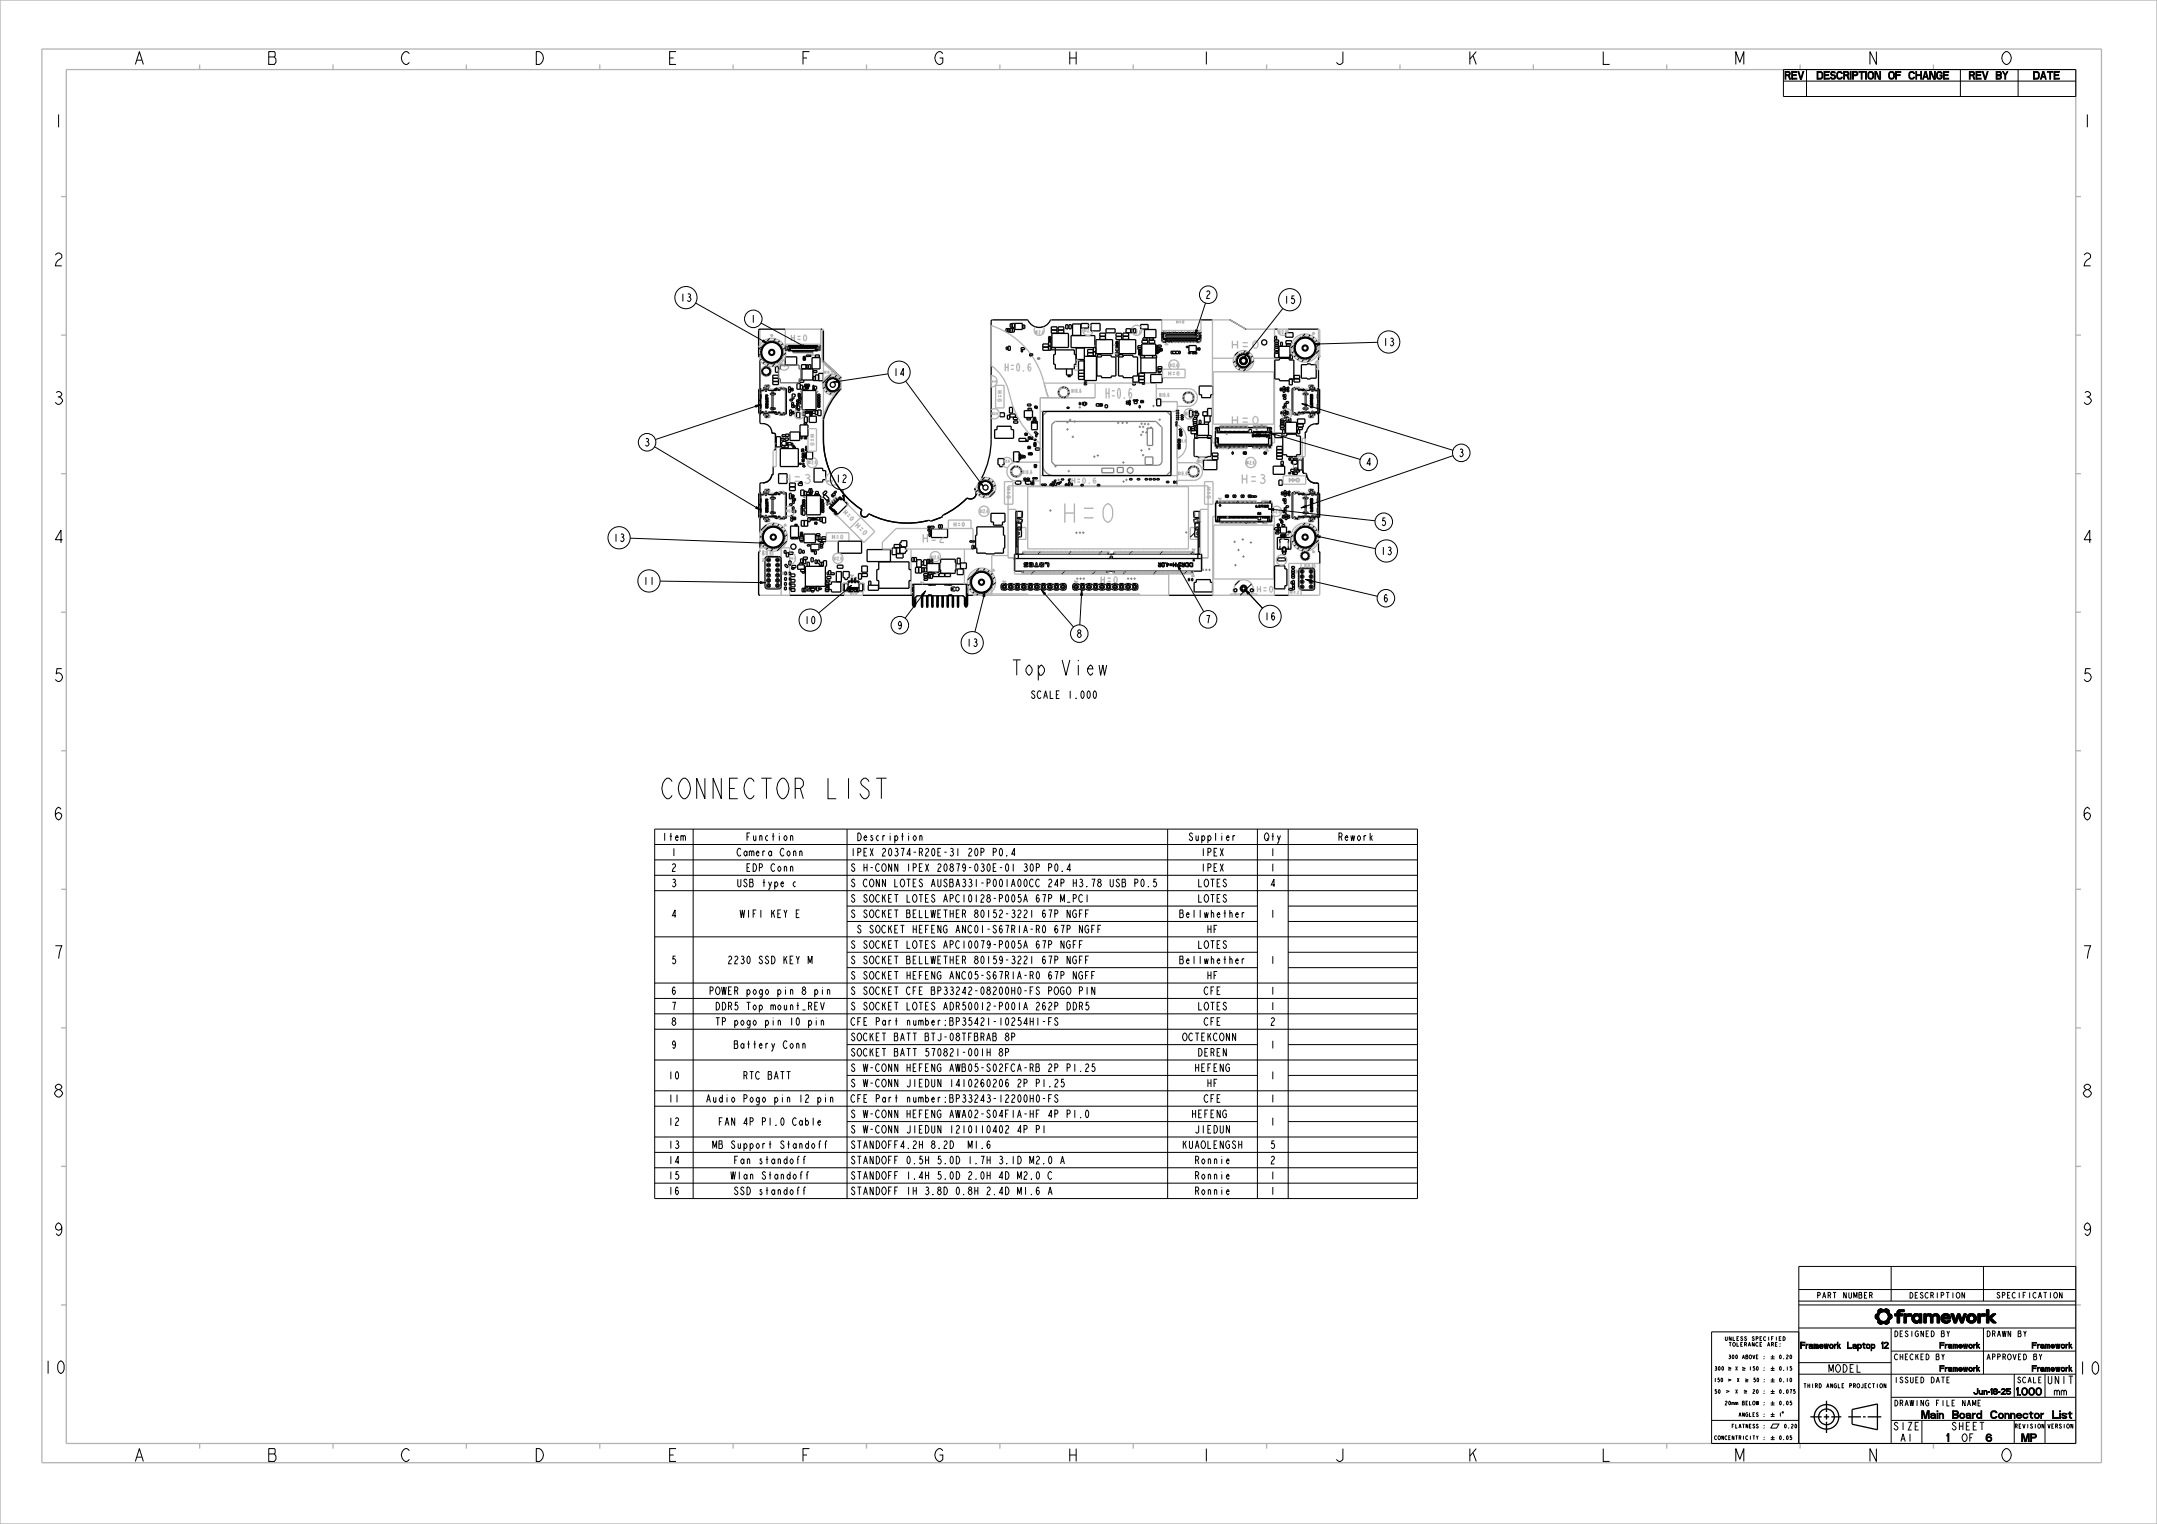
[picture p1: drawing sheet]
<svg xmlns="http://www.w3.org/2000/svg" width="841mm" height="594mm" viewBox="0 0 841 594" stroke-linecap="round" stroke-linejoin="round" font-family="sans-serif">
<defs><g id="words">
<text font-size="10.4" x="257.2" y="311.3">CONNECTOR LIST</text>
<text font-size="7.8" x="394" y="263.2">Top View</text>
<g font-size="6.5">
<text x="51.8" y="25.1">A</text>
<text x="103.8" y="25.1">B</text>
<text x="155.8" y="25.1">C</text>
<text x="207.8" y="25.1">D</text>
<text x="259.8" y="25.1">E</text>
<text x="311.8" y="25.1">F</text>
<text x="363.8" y="25.1">G</text>
<text x="415.8" y="25.1">H</text>
<text x="467.8" y="25.1">I</text>
<text x="519.8" y="25.1">J</text>
<text x="571.8" y="25.1">K</text>
<text x="623.8" y="25.1">L</text>
<text x="675.8" y="25.1">M</text>
<text x="727.8" y="25.1">N</text>
<text x="779.8" y="25.1">O</text>
<text x="20.3" y="49.6">1</text>
<text x="811.3" y="49.6">1</text>
<text x="20.3" y="103.6">2</text>
<text x="811.3" y="103.6">2</text>
<text x="20.3" y="157.6">3</text>
<text x="811.3" y="157.6">3</text>
<text x="20.3" y="211.6">4</text>
<text x="811.3" y="211.6">4</text>
<text x="20.3" y="265.6">5</text>
<text x="811.3" y="265.6">5</text>
<text x="20.3" y="319.6">6</text>
<text x="811.3" y="319.6">6</text>
<text x="20.3" y="373.6">7</text>
<text x="811.3" y="373.6">7</text>
<text x="20.3" y="427.6">8</text>
<text x="811.3" y="427.6">8</text>
<text x="20.3" y="481.6">9</text>
<text x="811.3" y="481.6">9</text>
<text x="16.2" y="535.4">10</text>
<text x="809.5" y="535.7">10</text>
<text x="51.8" y="569.6">A</text>
<text x="103.8" y="569.6">B</text>
<text x="155.8" y="569.6">C</text>
<text x="207.8" y="569.6">D</text>
<text x="259.8" y="569.6">E</text>
<text x="311.8" y="569.6">F</text>
<text x="363.8" y="569.6">G</text>
<text x="415.8" y="569.6">H</text>
<text x="467.8" y="569.6">I</text>
<text x="519.8" y="569.6">J</text>
<text x="571.8" y="569.6">K</text>
<text x="623.8" y="569.6">L</text>
<text x="675.8" y="569.6">M</text>
<text x="727.8" y="569.6">N</text>
<text x="779.8" y="569.6">O</text>
</g>
<g font-size="3.9">
<text x="695.9" y="30.9">REV</text>
<text x="706.7" y="30.9">DESCRIPTION OF CHANGE</text>
<text x="767.7" y="30.9">REV BY</text>
<text x="792.8" y="30.9">DATE</text>
<text x="265" y="117.5">13</text>
<text x="469.9" y="116.4">2</text>
<text x="500.5" y="118.3">15</text>
<text x="292.5" y="125.8">1</text>
<text x="539.1" y="134.8">13</text>
<text x="348.1" y="146.6">14</text>
<text x="251.1" y="173.9">3</text>
<text x="568.5" y="178">3</text>
<text x="532.4" y="181.5">4</text>
<text x="325.7" y="188">12</text>
<text x="538.3" y="204.9">5</text>
<text x="239" y="211.1">13</text>
<text x="538.2" y="216.3">13</text>
<text x="250.6" y="227.9">11</text>
<text x="539.2" y="234.7">6</text>
<text x="313.5" y="243.2">10</text>
<text x="349.6" y="245.2">9</text>
<text x="469.8" y="242.9">7</text>
<text x="492.8" y="241.7">16</text>
<text x="419.6" y="248.5">8</text>
<text x="376.7" y="252">13</text>
<text x="402" y="272.3">SCALE 1.000</text>
<text x="258.1" y="327.7">Item</text>
<text x="290.9" y="327.7">Function</text>
<text x="333.8" y="327.7">Description</text>
<text x="463.4" y="327.7">Supplier</text>
<text x="492.7" y="327.7">Qty</text>
<text x="521.6" y="327.7">Rework</text>
<text x="261.6" y="333.7">1</text>
<text x="287.4" y="333.7">Camera Conn</text>
<text x="331.5" y="333.7">IPEX 20374-R20E-31 20P P0.4</text>
<text x="468.1" y="333.7">IPEX</text>
<text x="495.1" y="333.7">1</text>
<text x="261.6" y="339.7">2</text>
<text x="290.9" y="339.7">EDP Conn</text>
<text x="331.5" y="339.7">S H-CONN IPEX 20879-030E-01 30P P0.4</text>
<text x="468.1" y="339.7">IPEX</text>
<text x="495.1" y="339.7">1</text>
<text x="261.6" y="345.7">3</text>
<text x="287.4" y="345.7">USB type c</text>
<text x="331.5" y="345.7">S CONN LOTES AUSBA331-P001A00CC 24P H3.78 USB P0.5</text>
<text x="466.9" y="345.7">LOTES</text>
<text x="495.1" y="345.7">4</text>
<text x="331.5" y="351.7">S SOCKET LOTES APCI0128-P005A 67P M_PCI</text>
<text x="466.9" y="351.7">LOTES</text>
<text x="261.6" y="357.7">4</text>
<text x="288.6" y="357.7">WIFI KEY E</text>
<text x="331.5" y="357.7">S SOCKET BELLWETHER 80152-3221 67P NGFF</text>
<text x="459.9" y="357.7">Bellwhether</text>
<text x="495.1" y="357.7">1</text>
<text x="333.8" y="363.7">S SOCKET HEFENG ANC01-S67RIA-R0 67P NGFF</text>
<text x="470.4" y="363.7">HF</text>
<text x="331.5" y="369.7">S SOCKET LOTES APCI0079-P005A 67P NGFF</text>
<text x="466.9" y="369.7">LOTES</text>
<text x="261.6" y="375.7">5</text>
<text x="283.9" y="375.7">2230 SSD KEY M</text>
<text x="331.5" y="375.7">S SOCKET BELLWETHER 80159-3221 67P NGFF</text>
<text x="459.9" y="375.7">Bellwhether</text>
<text x="495.1" y="375.7">1</text>
<text x="331.5" y="381.7">S SOCKET HEFENG ANC05-S67RIA-R0 67P NGFF</text>
<text x="470.4" y="381.7">HF</text>
<text x="261.6" y="387.7">6</text>
<text x="276.9" y="387.7">POWER pogo pin 8 pin</text>
<text x="331.5" y="387.7">S SOCKET CFE BP33242-08200H0-FS POGO PIN</text>
<text x="469.2" y="387.7">CFE</text>
<text x="495.1" y="387.7">1</text>
<text x="261.6" y="393.7">7</text>
<text x="279.2" y="393.7">DDR5 Top mount_REV</text>
<text x="331.5" y="393.7">S SOCKET LOTES ADR50012-P001A 262P DDR5</text>
<text x="466.9" y="393.7">LOTES</text>
<text x="495.1" y="393.7">1</text>
<text x="261.6" y="399.7">8</text>
<text x="279.2" y="399.7">TP pogo pin 10 pin</text>
<text x="331.5" y="399.7">CFE Part number:BP35421-10254H1-FS</text>
<text x="469.2" y="399.7">CFE</text>
<text x="495.1" y="399.7">2</text>
<text x="331.5" y="405.7">SOCKET BATT BTJ-08TFBRAB 8P</text>
<text x="461.1" y="405.7">OCTEKCONN</text>
<text x="261.6" y="408.7">9</text>
<text x="286.2" y="408.7">Battery Conn</text>
<text x="331.5" y="411.7">SOCKET BATT 570821-001H 8P</text>
<text x="466.9" y="411.7">DEREN</text>
<text x="495.1" y="408.7">1</text>
<text x="331.5" y="417.7">S W-CONN HEFENG AWB05-S02FCA-RB 2P P1.25</text>
<text x="465.7" y="417.7">HEFENG</text>
<text x="260.4" y="420.7">10</text>
<text x="289.7" y="420.7">RTC BATT</text>
<text x="331.5" y="423.7">S W-CONN JIEDUN 1410260206 2P P1.25</text>
<text x="470.4" y="423.7">HF</text>
<text x="495.1" y="420.7">1</text>
<text x="260.4" y="429.7">11</text>
<text x="275.7" y="429.7">Audio Pogo pin 12 pin</text>
<text x="331.5" y="429.7">CFE Part number:BP33243-12200H0-FS</text>
<text x="469.2" y="429.7">CFE</text>
<text x="495.1" y="429.7">1</text>
<text x="331.5" y="435.7">S W-CONN HEFENG AWA02-S04FIA-HF 4P P1.0</text>
<text x="464.6" y="435.7">HEFENG</text>
<text x="260.4" y="438.7">12</text>
<text x="280.4" y="438.7">FAN 4P P1.0 Cable</text>
<text x="331.5" y="441.7">S W-CONN JIEDUN 1210110402 4P P1</text>
<text x="465.7" y="441.7">JIEDUN</text>
<text x="495.1" y="438.7">1</text>
<text x="260.4" y="447.7">13</text>
<text x="278" y="447.7">MB Support Standoff</text>
<text x="331.5" y="447.7">STANDOFF4.2H 8.2D</text>
<text x="375.9" y="447.7">M1.6</text>
<text x="461.1" y="447.7">KUAOLENGSH</text>
<text x="495.1" y="447.7">5</text>
<text x="260.4" y="453.7">14</text>
<text x="286.2" y="453.7">Fan standoff</text>
<text x="331.5" y="453.7">STANDOFF 0.5H 5.0D 1.7H 3.1D M2.0 A</text>
<text x="465.7" y="453.7">Ronnie</text>
<text x="495.1" y="453.7">2</text>
<text x="260.4" y="459.7">15</text>
<text x="285" y="459.7">Wlan Standoff</text>
<text x="331.5" y="459.7">STANDOFF 1.4H 5.0D 2.0H 4D M2.0 C</text>
<text x="465.7" y="459.7">Ronnie</text>
<text x="495.1" y="459.7">1</text>
<text x="260.4" y="465.7">16</text>
<text x="286.2" y="465.7">SSD standoff</text>
<text x="331.5" y="465.7">STANDOFF 1H 3.8D 0.8H 2.4D M1.6 A</text>
<text x="465.7" y="465.7">Ronnie</text>
<text x="495.1" y="465.7">1</text>
<text x="712.8" y="534.9">MODEL</text>
<text x="798.1" y="539.4">UNIT</text>
<text x="784" y="543.9">1.000 mm</text>
<text x="738.1" y="557.4">SIZE</text>
<text x="749.9" y="552.9">Board</text>
<text x="760.8" y="557.4">SHEET</text>
<text x="767.4" y="552.9">Connector</text>
<text x="796.7" y="552.9">List</text>
<text x="740.7" y="561.9">A1</text>
<text x="757.4" y="561.9">1</text>
<text x="764.7" y="561.9">OF</text>
<text x="774.3" y="561.9">6</text>
<text x="788.4" y="561.9">MP</text>
</g>
<text font-size="3.3" x="698.5" y="525.6">Framework Laptop 12</text>
<g font-size="2.9">
<text x="708.5" y="506">PART NUMBER</text>
<text x="744.5" y="506">DESCRIPTION</text>
<text x="778.5" y="506">SPECIFICATION</text>
<text x="738.3" y="521">DESIGNED BY</text>
<text x="774.3" y="521">DRAWN BY</text>
<text x="752.6" y="525.5">Framework</text>
<text x="788.6" y="525.5">Framework</text>
<text x="738.3" y="530">CHECKED BY</text>
<text x="774.3" y="530">APPROVED BY</text>
<text x="738.3" y="539">ISSUED DATE</text>
<text x="752.6" y="534.5">Framework</text>
<text x="786.4" y="539">SCALE</text>
<text x="788.6" y="534.5">Framework</text>
<text x="764.6" y="543.5">Jun-18-25</text>
<text x="738.3" y="548">DRAWING FILE NAME</text>
</g>
<g font-size="2.1">
<text x="703.4" y="540.9">THIRD ANGLE PROJECTION</text>
<text x="785.6" y="556.7">REVISION</text>
<text x="798.3" y="556.7">VERSION</text>
</g>
<g font-size="2">
<text x="672.6" y="522.5">UNLESS</text>
<text x="674.1" y="524.7">TOLERANCE</text>
<text x="682.9" y="522.5">SPECIFIED</text>
<text x="688.7" y="524.7">ARE:</text>
<text x="674.1" y="529.6">300 ABOVE :</text>
<text x="693.5" y="529.6">0.20</text>
<text x="668.7" y="538.6">150</text>
<text x="668.8" y="534.1">300</text>
<text x="676.7" y="534.1">X</text>
<text x="677.4" y="538.6">X</text>
<text x="682" y="534.1">150 :</text>
<text x="683.6" y="538.6">50 :</text>
<text x="693.5" y="534.1">0.15</text>
<text x="693.5" y="538.6">0.10</text>
<text x="668.8" y="543.1">50</text>
<text x="676.7" y="543.1">X</text>
<text x="683.3" y="543.1">20 :</text>
<text x="693.5" y="543.1">0.075</text>
<text x="672.7" y="547.6">20mm BELOW :</text>
<text x="693.5" y="547.6">0.05</text>
<text x="675.4" y="556.6">FLATNESS :</text>
<text x="678" y="552.1">ANGLES :</text>
<text x="693.5" y="552.1">1</text>
<text x="695.4" y="556.6">0.20</text>
<text x="668.8" y="561.1">CONCENTRICITY :</text>
<text x="693.5" y="561.1">0.05</text>
</g>
</g></defs>
<g fill="#000">
<path d="M731.3 513.8l1.2-.1 .1 .3-.7 .2zM731.3 512.4l1.4-.2-.2 1.5-1.2 .1zM731.9 514.2l.7-.2 .8 .8-1.2 .6zM733.1 510.2h.4zM732.2 511.5l1.9-.3-.8 .3-.6 .7-1.3 .2zM733.2 516.2l.3-.1zM732.5 510.5l1-.3 .5 .3zM732.7 515.9l1.4-.1-.9 .4zM732.4 510.6l1.7-.1zM732.5 515.8h1.9zM732.3 510.7l4-.1 .2 .3-4.3 .6zM734.1 511.2l2.4-.3v.6z"/>
<path d="M732.2 515.4l1.2-.6 3.1 .6-.2 .3-3.8 .1zM734.5 515.8l1.8-.1-1.1 .4zM734.7 510.5l.9-.3zM735.2 516.1l.9-.2zM734.4 510.5l1.2-.3 .7 .4zM734.7 515.1l1.8-.4v.7zM735.5 511.6h1zM735.4 514.8l1.2-.2zM735.6 511.7h1zM735.5 514.7l1.1-.2zM735.7 511.8h.9zM735.6 514.6l1-.1z"/>
<path d="M735.8 511.9h.9zM735.8 514.4l.9-.1zM735.9 512h.8zM735.9 514.3l.9-.1zM736 512.1l.7-.1 .7 .4-1.2 .1zM736.1 514l1.4-.2-1.6 .5zM736.2 512.5h1.3zM736.2 513.8l1.3-.1zM736.2 512.6h1.3zM736.2 513.7h1.3zM736.3 512.7h1.3zM736.3 513.6l1.3-.1z"/>
<path d="M736.3 512.9h1.3zM736.3 513.4l1.3-.1zM736.3 513l1.3-.1v.3l-1.3 .1zM736.3 513.3l1.3-.1zM738.8 512.1h.9l.9-.5v.5l-1.8 .7zM739.7 511.6l1-.1-1 .6zM739.7 511.5l1-.1zM739.7 511.4l1.1-.1zM740 510.8l2.4-.3v.7h-2.6zM739.7 511.3l1.2-.1zM739.8 511.2h1.4zM738.8 512.8l1.8-.7h1.3v.7h-1.3v2.8h-.9v-2.8z"/>
<path d="M743.3 513.4v2.2h-.9zM742.4 512.1h.9v.6l.6-.6h1.3v.9l-1.8 .2-1 2.4zM745.8 512.7l1.6 .1-1.7 .1zM745.5 514l.9-.1zM745.5 513.7l.9-.1v.3l-.9 .1zM745.5 514.2h.9zM745.5 513.6l1-.1zM745.5 514.3h1zM745.5 513.4l1-.1zM745.6 514.4l1 .1zM745.6 513.3l1-.1zM745.6 514.6h1z"/>
<path d="M745.6 513.1h1.1zM745.7 513l1.2-.1zM745.7 514.7h1.1zM745.7 514.8h1.2zM745.7 512.9l1.6-.1zM746.6 512.1h1zM747 515.7h.4zM745.8 514.9h1.8l.7-.6v.8zM746.8 515.6h.9zM746.4 512.2h1.4zM746.1 512.4l.3-.2 1.7 .1zM746.4 515.5h1.6z"/>
<path d="M746.3 515.4h1.8zM746 512.5h2.2zM746.1 515.3l2.1-.1zM746 512.5h2.3zM746 515.2l2.3-.1zM745.9 512.6h2.4zM745.8 515l2.5 .1zM748.3 512.1h.9v3.5h-.9v-2l-.4-.7 .4-.3zM745.8 512.7l2.5-.1-.4 .3zM750.1 512.1h.9v3.5h-.9zM751.8 512.8h2.7l-.8 .6-.1 2.2h-.9v-2.2zM751.2 512.4l1.2-.4 1 .7-1.7 .1-.6 .5z"/>
<path d="M753.7 512.4l.7-.4 .8 .1 .9 1-.9 .1-.5-.4h-1.3zM755.2 513.2l.9-.1 .1 2.5h-.9zM756.9 514.3h.9zM756.9 513.3l.9-.2zM756.9 514.4h.9zM756.9 513.1l1-.1zM756.9 514.6h1zM757 513l1-.1zM757 514.7h1zM757.1 512.9l1.1-.1zM757.1 514.8h1.1zM757.1 512.8l1.5-.1z"/>
<path d="M757.1 514.9h1.3zM757.3 512.6a1.89 1.89 0 0 1 3.1 .6l-.9 .1-.7-.6-1.7 .1zM757.2 515h1.5zM758.3 515.7l1.1-.1zM757.2 515l3.3-.4-.3 .5zM756.9 513.4h3.6v.5l-3.7 .1zM757.4 515.2l2.8-.1-.8 .5-1.1 .1zM759.5 513.3l.9-.1 .1 .2zM756.8 514l3.7-.1-2.8 .1-.8 .3zM760.7 512.1h.9l.8 2.4-.4 1.1zM763.3 512.1h.8l.9 2.3 1.6-2.3-1.3 3.5h-.8l-.9-2.4-.9 2.4h-.7zM765.8 512.1h.8l-1.6 2.3z"/>
<path d="M766.8 514l.9-.1zM766.8 513.7l.9-.1v.3l-.9 .1zM766.8 514.2h.9zM766.8 513.6l.9-.1zM766.8 514.3h1zM766.8 513.4l1-.1zM766.9 514.4l.9 .1zM766.9 513.3l1-.1zM766.9 514.6h1zM766.9 513.1l1.1-.1zM767 514.7h1.1zM767 513l1.2-.1z"/>
<path d="M767 514.8h1.3zM767 512.9l1.6-.1zM767.3 512.6a1.94 1.94 0 0 1 3.2 .7l-.9 .1-.8-.6-1.8 .1zM767.1 514.9h3.1a1.97 1.97 0 0 1-3.1 0zM769.6 513.4l.9-.1-.1 1.4-.2 .2h-1.4l.7-.5zM772.1 513.4v2.2h-.9zM771.2 512.1h.9v.6l.6-.6h1.3v.9l-1.8 .2-1 2.4zM774.5 510.5h.9v3l1.6-1.4h1.2l-1.9 1.6 2 1.9h-1.2l-1.7-1.6v1.6h-.9z"/>
</g>
<g fill="none" stroke="#000" stroke-width=".39">
<path d="M695.3 27.1h114v10.5h-114zM695.3 31.6h114M704.3 27.1v10.5M764.3 27.1v10.5M786.8 27.1v10.5M255.3 323.2h297.4v144h-297.4zM255.3 329.2h297.4M255.3 335.2h297.4M270.3 323.2v144M330.3 323.2v144M455.3 323.2v144M490.3 323.2v144"/>
<path d="M502.3 323.2v144M255.3 341.2h297.4M255.3 347.2h297.4M330.3 353.2h160M330.3 359.2h160M502.3 353.2h50.4M502.3 359.2h50.4M255.3 365.2h297.4M330.3 371.2h160M330.3 377.2h160M502.3 371.2h50.4M502.3 377.2h50.4"/>
<path d="M255.3 383.2h297.4M255.3 389.2h297.4M255.3 395.2h297.4M255.3 401.2h297.4M255.3 413.2h297.4M330.3 407.2h160M330.3 419.2h160M502.3 407.2h50.4M502.3 419.2h50.4M255.3 425.2h297.4M255.3 431.2h297.4M330.3 437.2h160"/>
<path d="M502.3 437.2h50.4M255.3 443.2h297.4M255.3 449.2h297.4M255.3 455.2h297.4M255.3 461.2h297.4M737.3 493.6v13.5M773.3 493.6v13.5M701.3 519.1h-34v43.5h142v-69h-108v69M701.3 502.6h108M701.3 507.1h108M701.3 508.6h108M701.3 517.6h108"/>
<path d="M731.3 513.8l1.2-.1 .1 .3-.7 .2zM731.3 512.4l1.4-.2-.2 1.5-1.2 .1zM731.9 514.2l.7-.2 .8 .8-1.2 .6zM732.2 511.5l1.9-.3-.8 .3-.6 .7-1.3 .2zM732.2 515.4l1.2-.6 3.1 .6-.2 .3-3.8 .1zM732.3 510.7l4-.1 .2 .3-4.3 .6zM732.4 510.6l1.7-.1zM732.5 510.5l1-.3 .5 .3zM732.5 515.8h1.9zM732.7 515.9l1.4-.1-.9 .4zM733.1 510.2h.4zM733.2 516.2l.3-.1z"/>
<path d="M734.1 511.2l2.4-.3v.6zM734.4 510.5l1.2-.3 .7 .4zM734.5 515.8l1.8-.1-1.1 .4zM734.7 515.1l1.8-.4v.7zM734.7 510.5l.9-.3zM735.2 516.1l.9-.2zM735.4 514.8l1.2-.2zM735.5 511.6h1zM735.5 514.7l1.1-.2zM735.6 511.7h1zM735.6 514.6l1-.1zM735.7 511.8h.9z"/>
<path d="M735.8 511.9h.9zM735.8 514.4l.9-.1zM735.9 512h.8zM735.9 514.3l.9-.1zM736 512.1l.7-.1 .7 .4-1.2 .1zM736.1 514l1.4-.2-1.6 .5zM736.2 512.5h1.3zM736.2 513.8l1.3-.1zM736.2 512.6h1.3zM736.2 513.7h1.3zM736.3 512.7h1.3zM736.3 513.6l1.3-.1z"/>
<path d="M736.3 512.9h1.3zM736.3 513.4l1.3-.1zM736.3 513l1.3-.1v.3l-1.3 .1zM736.3 513.3l1.3-.1zM737.3 517.6v45M738.8 512.1h.9l.9-.5v.5l-1.8 .7zM738.8 512.8l1.8-.7h1.3v.7h-1.3v2.8h-.9v-2.8zM739.7 511.6l1-.1-1 .6zM739.7 511.5l1-.1zM739.7 511.4l1.1-.1zM739.7 511.3l1.2-.1zM739.8 511.2h1.4z"/>
<path d="M740 510.8l2.4-.3v.7h-2.6zM742.4 512.1h.9v.6l.6-.6h1.3v.9l-1.8 .2-1 2.4zM743.3 513.4v2.2h-.9zM745.5 513.7l.9-.1v.3l-.9 .1zM745.5 514l.9-.1zM745.5 513.6l1-.1zM745.5 514.2h.9zM745.5 513.4l1-.1zM745.5 514.3h1zM745.6 513.3l1-.1zM745.6 514.4l1 .1zM745.6 514.6h1z"/>
<path d="M745.6 513.1h1.1zM745.7 514.7h1.1zM745.7 513l1.2-.1zM745.7 514.8h1.2zM745.7 512.9l1.6-.1zM745.8 514.9h1.8l.7-.6v.8zM745.8 515l2.5 .1zM745.8 512.7l2.5-.1-.4 .3zM745.8 512.7l1.6 .1-1.7 .1zM745.9 512.6h2.4zM746 515.2l2.3-.1zM746 512.5h2.2z"/>
<path d="M746 512.5h2.3zM746.1 515.3l2.1-.1zM746.1 512.4l.3-.2 1.7 .1zM746.3 515.4h1.8zM746.4 515.5h1.6zM746.4 512.2h1.4zM746.6 512.1h1zM746.8 515.6h.9zM747 515.7h.4zM748.3 512.1h.9v3.5h-.9v-2l-.4-.7 .4-.3zM750.1 512.1h.9v3.5h-.9zM751.2 512.4l1.2-.4 1 .7-1.7 .1-.6 .5z"/>
<path d="M751.8 512.8h2.7l-.8 .6-.1 2.2h-.9v-2.2zM753.7 512.4l.7-.4 .8 .1 .9 1-.9 .1-.5-.4h-1.3zM755.2 513.2l.9-.1 .1 2.5h-.9zM756.8 514l3.7-.1-2.8 .1-.8 .3zM756.9 513.4h3.6v.5l-3.7 .1zM756.9 514.3h.9zM756.9 513.3l.9-.2zM756.9 514.4h.9zM756.9 513.1l1-.1zM756.9 514.6h1zM757 513l1-.1zM757 514.7h1z"/>
<path d="M757.1 512.9l1.1-.1zM757.1 514.8h1.1zM757.1 512.8l1.5-.1zM757.1 514.9h1.3zM757.2 515l3.3-.4-.3 .5zM757.2 515h1.5zM757.3 512.6a1.89 1.89 0 0 1 3.1 .6l-.9 .1-.7-.6-1.7 .1zM757.4 515.2l2.8-.1-.8 .5-1.1 .1zM758.3 515.7l1.1-.1zM759.5 513.3l.9-.1 .1 .2zM760.7 512.1h.9l.8 2.4-.4 1.1zM763.3 512.1h.8l.9 2.3 1.6-2.3-1.3 3.5h-.8l-.9-2.4-.9 2.4h-.7z"/>
<path d="M765.8 512.1h.8l-1.6 2.3zM766.8 513.7l.9-.1v.3l-.9 .1zM766.8 514l.9-.1zM766.8 513.6l.9-.1zM766.8 514.2h.9zM766.8 513.4l1-.1zM766.8 514.3h1zM766.9 513.3l1-.1zM766.9 514.4l.9 .1zM766.9 513.1l1.1-.1zM766.9 514.6h1zM767 513l1.2-.1z"/>
<path d="M767 514.7h1.1zM767 512.9l1.6-.1zM767 514.8h1.3zM767.1 514.9h3.1a1.97 1.97 0 0 1-3.1 0zM767.3 512.6a1.94 1.94 0 0 1 3.2 .7l-.9 .1-.8-.6-1.8 .1zM769.6 513.4l.9-.1-.1 1.4-.2 .2h-1.4l.7-.5zM771.2 512.1h.9v.6l.6-.6h1.3v.9l-1.8 .2-1 2.4zM772.1 513.4v2.2h-.9zM773.3 517.6v18M774.5 510.5h.9v3l1.6-1.4h1.2l-1.9 1.6 2 1.9h-1.2l-1.7-1.6v1.6h-.9zM673.8 537.5l1.2 .3-1.3 .5M673.8 534h1.2"/>
<path d="M673.8 532.8l1.2 .5-1.2 .3M679.3 534h1.2M679.3 532.9l1.2 .5M680.4 538.6h1.2M680.4 537.4l1.2 .5-1.2 .3M680.5 533.4l-1.2 .3M701.3 531.1h36M701.3 535.6h108M737.3 526.6h72M785.3 535.6v9M797.3 535.6v9M667.3 553.6h34"/>
<path d="M673 542l1.2 .3-1.2 .5M679.9 542.9h1.2M679.9 541.8l1.2 .5-1.2 .3M737.3 544.6h72M737.3 553.6h72M749.3 553.6v9M785.3 553.6v9M797.3 553.6v9"/>
</g>
<g fill="none" stroke="#000" stroke-width=".51">
<path d="M732.3 510.7l1.2-.5a1.27 1.27 0 0 0 1.7 0l.8 .2 .5 .5a1.37 1.37 0 0 0 1 1.6l-.1 1.4a1.37 1.37 0 0 0-.9 1.6l-1.3 .7a1.26 1.26 0 0 0-1.7-.1l-.3 .1a1.35 1.35 0 0 1-1-1.6l-1-.9 .1-1.3a1.27 1.27 0 0 0 .9-1.5zM740 510.8l.6-.3h1.8v.7h-1.4l-.3 .3-.1 .6h1.3v.7h-1.3v2.8h-.9v-2.8h-.9v-.7h.9zM742.4 512.1h.9v.6l.6-.6h1.3v.9h-1.3l-.5 .3-.1 2.3h-.9zM746 512.5l1.2-.5 1.1 .6v-.5h.9v3.5h-.9v-.5l-1 .6-1.3-.4-.5-1.4zM750.1 512.1h.9v.6l.7-.6h.8l.9 .7 .9-.7 1.2 .1 .7 1v2.4h-.9v-2.2l-.8-.6-.8 .6-.1 2.2h-.9v-2.2l-.8-.6-.8 .6-.1 2.2h-.9zM757.3 512.5l1.3-.5 1.3 .5 .6 1.5h-2.8l.3 .6 .5 .3 2-.3-.3 .6-1.4 .5-1.4-.5-.6-1.3zM758 512.9l.9-.2 .7 .7h-1.9zM760.7 512.1h.9l.8 2.4 .9-2.4h.8l.9 2.3 .8-2.3h.8l-1.3 3.5h-.8l-.9-2.4-.9 2.4h-.7zM771.2 512.1h.9v.6l.6-.6h1.3v.9h-1.3l-.5 .3-.1 2.3h-.9zM774.5 510.5h.9v3l1.6-1.4h1.2l-1.9 1.6 2 1.9h-1.2l-1.7-1.6v1.6h-.9zM705.9 552.2h4.4M711.1 552.2h2.1"/>
<path d="M712.1 546v4.4M712.1 551.2v2.1M712.1 554.1v4.4M714 552.2h3.9M720.6 552.2h5M722.1 549.4l9.9-2.2v10.1l-9.9-2.2zM726.4 552.2h1M728.2 552.2h5.3"/>
<circle cx="734.4" cy="513.2" r="1.93"/>
<circle cx="747.4" cy="513.9" r="1.03"/>
<circle cx="768.7" cy="513.9" r="1.88"/>
<circle cx="768.7" cy="513.9" r="1.04"/>
<circle cx="712.1" cy="552.2" r="4.8"/>
<circle cx="712.1" cy="552.2" r="3.1"/>
</g>
<g fill="none" stroke="#b3b3b3" stroke-width=".51">
<path d="M0 0h841v594h-841zM16.3 19.1h803v551h-803zM25.8 27.1h783.5v535.5h-783.5zM77.8 25.1v2M129.8 25.1v2M181.8 25.1v2M233.8 25.1v2M285.8 25.1v2M337.8 25.1v2M389.8 25.1v2M441.8 25.1v2M493.8 25.1v2"/>
<path d="M545.8 25.1v2M597.8 25.1v2M649.8 25.1v2M701.8 25.1v2M753.8 25.1v2M23.8 76.6h2M809.3 76.6h2M23.8 130.6h2M809.3 130.6h2M23.8 184.6h2M809.3 184.6h2M23.8 238.6h2"/>
<path d="M809.3 238.6h2M23.8 292.6h2M809.3 292.6h2M23.8 346.6h2M809.3 346.6h2M23.8 400.6h2M809.3 400.6h2M23.8 454.6h2M809.3 454.6h2M23.8 508.6h2M809.3 508.6h2M77.8 562.6v2"/>
<path d="M129.8 562.6v2M181.8 562.6v2M233.8 562.6v2M285.8 562.6v2M337.8 562.6v2M389.8 562.6v2M441.8 562.6v2M493.8 562.6v2M649.8 562.6v2M701.8 562.6v2M753.8 562.6v2"/>
</g>
<!-- layer: 14 -->
<path d="M446.5 178.1h3v3h-3z" fill="none" stroke="#838383" stroke-width=".51"/>
<!-- layer: 16 -->
<circle cx="440.7" cy="183.3" r="1.15" fill="none" stroke="#838383" stroke-width=".51"/>
<!-- layer: 18 -->
<path d="M447.3 166.9h2.1v6.7h-2.1z" fill="none" stroke="#838383" stroke-width=".51"/>
<!-- layer: 20 -->
<path d="M429.6 182.5h4.6v1.8h-4.6z" fill="none" stroke="#838383" stroke-width=".51"/>
<!-- layer: 22 -->
<path d="M435.7 182.2h2.3v2h-2.3z" fill="none" stroke="#838383" stroke-width=".51"/>
<!-- layer: 34 -->
<path d="M408 160.6l.5-.2h46.4l1.7 1.9-.1 21.3-2 1.8h-43.7l-1.9-.5-1.7-1.5-.6-2.2v-18.9zM410.1 165.4l1.3-1.1h39.3l2.4 2.4-.1 13.5-.6 .8-1.1 .4-40-.1-1.2-1.3z" fill="none" stroke="#838383" stroke-width=".51"/>
<!-- layer: ASSEM_MEM -->
<g fill="none" stroke="#b3b3b3" stroke-width=".51">
<path d="M295.8 135.3a5.5 5.5 0 0 1 5.1-3.4 5.5 5.5 0 0 1 5.1 3.5M300.4 130.5h1l-.5 .9zM306.1 134.2h13.8M306.4 136.7a5.5 5.5 0 0 1-3.6 5.8 5.5 5.5 0 0 1-6.5-2.2v-12l-.5 .5v9.9l.5 .9M307.3 134.7h-1.3v2h1.3M307.3 134.6h-1.2v-6.3h13.8v6.3h-1.1M309.1 136.7v.9h.2v-.9M309.5 136.7v.9h.2v-.9M309.9 136.7v.9h.2v-.9M310.3 136.7v.9h.2v-.9M310.7 136.7v.9h.2v-.9M311.1 136.7v.9h.2v-.9"/>
<path d="M311.5 136.7v.9h.2v-.9M311.9 136.7v.9h.2v-.9M312.3 136.7v.9h.2v-.9M312.7 136.7v.9h.2v-.9M313.1 136.7v.9h.2v-.9M313.5 136.7v.9h.2v-.9M313.9 136.7v.9h.2v-.9M314.3 136.7v.9h.2v-.9M314.7 136.7v.9h.2v-.9M315.1 136.7v.9h.2v-.9M315.5 136.7v.9h.2v-.9M315.9 136.7v.9h.2v-.9"/>
<path d="M316.3 136.7v.9h.2v-.9M316.7 136.7v.9h.2v-.9M316.8 137.6l.3 .5h-.5zM318.8 134.7h1.2v2h-1.2M320.5 128.3v12.9l6.9 6.1v4.1a29.2 29.2 0 0 0-6.8 11.8l.4 .3v-34.7zM401.7 137.8a31.1 31.1 0 0 0-15.3-10.9v15.6a16.9 16.9 0 0 1 6.8 9.6l1 4a31.1 31.1 0 0 0 8.2 14.1M402 138.3l.1 .1M402.4 138.7a31.1 31.1 0 0 1 4.4 9.7l2 6.7M403.7 127.4l1.5 .2a1.37 1.37 0 0 1 1.8 .3 1.37 1.37 0 0 1-.1 1.9 2 2 0 0 1-2.9 .6 2 2 0 0 1-.3-3zM422.4 127.9a2 2 0 0 0 1.2 2.8 2 2 0 0 0 2.6-1.7M424.4 126.8l1 .3M444.7 127.5a2 2 0 0 0-3.4 .6"/>
<path d="M445.1 128.2a2 2 0 0 1-1.2 2.4 2 2 0 0 1-2.5-.9M453 132.2l-.1 .9 .3-.2M453 128.8h15.2M453 129.8v.9M453.1 129.7l-.1-5h15.2l-.1 5M453.4 133.1v.4h1.4M453.5 129.7v-.4h1.4v.4M454.7 132.5v.1M454.8 133.5l.3 .4h-.5zM454.8 133.1v.4M454.9 132.5v.1M455.6 129.7v-.4h.4v.4"/>
<path d="M455.6 133.1v.4h.4v-.4M456.8 129.7v-.4h.4v.4M456.8 133.1v.4h.4v-.4M458 133.1v.4h.4v-.4M458 129.7v-.4h.4v.4M459.2 133.1v.4h.4v-.4M459.2 129.7v-.4h.4v.4M460.4 133.1v.4h.4v-.4M460.4 129.7v-.4h.4v.4M461.6 133.1v.4h.4v-.4M461.6 129.7v-.4h.4v.4M462.8 133.1v.4h.4v-.4"/>
<path d="M462.8 129.7v-.4h.4v.4M464 133.1v.4h.4v-.4M464 129.7v-.4h.4v.4M465.2 133.1v.4h.4v-.4M465.2 129.7v-.4h.4v.4M466.3 132.5v.1M466.4 129.7v-.4h1.4v.4M466.4 133.1v.5h1.4v-.5M466.5 132.5v.1M468.2 129.8v.9M468.2 132.2l.1 .9-.3-.2M472.7 139.6h8.3"/>
<path d="M488.7 139.6h8.2M502 129.6l.1-1.3h-3.9a2 2 0 0 0 .8 2.1 2 2 0 0 0 2.2 0M511.9 129.5l.8 .5-.8 .5zM514.1 128.3l.5 .5v9.9l-.5 .5zM297.7 151.7l-1.9 .1M298.3 151l-.1-.8 1.4-.2a.55 .55 0 0 1 .6 .5 .55 .55 0 0 1-.6 .6M298.6 150.8l-.3-.3 .3-.3 1.2 .1 .1 .4-.3 .1M299.6 151.7h2.3M303.2 151.6l-.4-.3-.4 .3M303.9 151.6l.1-.4h1.4l.3 .3-.3 .3M306 151.4l-.3-.4-1.6-.1-.4 .3-.1 .4M306.1 140.3a2 2 0 0 0-2.4 1.7 2 2 0 0 0 1.8 2.3 2 2 0 0 0 2.2-2"/>
<path d="M310.5 159.7l-.8 1.1M311.9 159.3l.8 .3M312.9 159.7l.6 .8M321 140.5l6.8 6.6-.1 4.6a28.7 28.7 0 0 0-6.6 11.7M327.9 147.5a4 4 0 0 0-5.3-1 4 4 0 0 0-1.5 5.2 4 4 0 0 0 4.9 2M327.9 149.7a3.2 3.2 0 0 0-4.9-2.5 3.2 3.2 0 0 0 0 5.5 3.2 3.2 0 0 0 4.9-2.5M386.4 159.7a2 2 0 0 1 2.7 .2 2 2 0 0 1 0 2.7 2 2 0 0 1-2.7 .3zM386.4 146.4a2.25 2.25 0 0 1 2.3 2.2 2.25 2.25 0 0 1-2.3 2.3zM388.2 150.2h3.3v8.8h-3.3zM407.1 149.3h15.6M418.4 143.8l.8 .4 1.3-.1M419.5 140.3l1.4 .4"/>
<path d="M427 155h-21.4v34.4M427 149.3v5.8h-21.4M441.7 149.3h-18M442.6 149.3h2.7M446.3 149.3h4.5l.2 7.2M450.8 151.5h12.6a3.5 3.5 0 0 1 3.4 3.4 3.5 3.5 0 0 1-3.4 3.5h-4.4M452.6 156.5h6.4v3.3M453.3 143.9h8.8v3.3h-8.8zM456.5 143.9a2 2 0 0 1-.3-3 2 2 0 0 1 3 0 2 2 0 0 1-.4 3M472.7 150.5v-25.8h6.9l6.2 3.6h11.1v44.3h-1.1M472.7 153.8v18.8h1.2M473 144.9h23.6v20.4h-23.6z"/>
<path d="M504.4 151.4l.3-.4 1.5-.1 .4 .2 .2 .5M506.5 151.6l-.1-.4h-1.5l-.3 .3 .3 .3M507.2 151.6l.4-.3 .4 .3M508.5 151.7h2.2M510.7 150.8l-.3-.3 .3-.3 1.2 .1 .1 .4-.3 .1M512.1 151v-.8l-1.4-.2a.55 .55 0 0 0-.5 .5 .55 .55 0 0 0 .5 .6M512.6 151.7l1.9 .1M512.7 142.1l.3-.9 1.1-.8v3.8l-.9-.6M295.8 161l1.9 .1M298.6 161.9l-.3 .3 .3 .3h1.2l.1-.3-.3-.3M299.6 161.7a.55 .55 0 0 1 .6 .5 .55 .55 0 0 1-.6 .6l-1.4-.2 .1-.8M299.6 161.1h2.3"/>
<path d="M302.4 161.2l.4 .3 .4-.3M302.6 172.9h-.3v2.2l-.9 .8v6h1.2v-7.7M303.6 161.2l.1 .5 .4 .2 1.6-.1 .3-.4M305.4 161l.3 .3-.3 .3h-1.4l-.1-.4M309.7 161.4a2 2 0 0 0 1.6 1.8 2 2 0 0 0 2.2-1.1M315 167.1h3.3v8.8h-3.3v-5.9M316.8 178.3a2 2 0 0 1 1.8 2.6 2 2 0 0 1-2.9 1.1 2 2 0 0 1-.5-3.1M391.4 178.7a2 2 0 0 1 2.2-.2 2 2 0 0 1 1.1 2M402.7 170.5l.7 .7M404 171.7l1.6 1.2M405.6 160.4h1M406.2 174.8v.1"/>
<path d="M456.6 160.4h2.4v.4M459 161.3v.4M459 162.1v.3M459 162.9v.3M459 163.7v.6M459 165.1v.2M459 165.5a6.7 6.7 0 0 1 3.6 7.7 6 6 0 0 1-3.6 5.5M459 166.2v23.2M465.4 160.3a2 2 0 0 0-3-.5 2 2 0 0 0 0 3.1 2 2 0 0 0 3.1-.7M465.6 160.8v1.1M470.5 179.4a2 2 0 0 0-2.4-1 2 2 0 0 0-1.4 2.2M473.9 173.8v1h1.2v-.7"/>
<path d="M475.4 174v.9h.3v-.9M475.7 166.6v-.8h.3v.8M475.9 174v.9h.3v-.9M476.2 166.6v-.8h.3v.8M476.4 174v.9h.3v-.9M476.7 166.6v-.8h.3v.8M476.9 174v.9h.3v-.9M477.2 166.6v-.8h.3v.8M477.4 174v.9h.3v-.9M477.7 166.6v-.8h.3v.8M477.9 174v.9h.3v-.9M478.2 166.6v-.8h.3v.8"/>
<path d="M478.4 174v.9h.3v-.9M478.7 166.6v-.8h.3v.8M478.9 174v.9h.3v-.9M479.2 166.6v-.8h.3v.8M479.4 174v.9h.3v-.9M479.7 166.6v-.8h.3v.8M479.9 174v.9h.3v-.9M480.2 166.6v-.8h.3v.8M480.4 174v.9h.3v-.9M480.7 166.6v-.8h.3v.8M480.9 174v.9h.3v-.9M481.2 166.6v-.8h.3v.8"/>
<path d="M481.4 174v.9h.3v-.9M481.7 166.6v-.8h.3v.8M481.9 174v.9h.3v-.9M482.2 166.6v-.8h.3v.8M482.4 174v.9h.3v-.9M482.7 166.6v-.8h.3v.8M482.9 174v.9h.3v-.9M483.2 166.6v-.8h.3v.8M483.4 174v.9h.3v-.9M483.7 166.6v-.8h.3v.8M483.9 174v.9h.3v-.9M484.2 166.6v-.8h.3v.8"/>
<path d="M484.4 174v.9h.3v-.9M484.7 166.6v-.8h.3v.8M484.9 174v.9h.3v-.9M485.2 166.6v-.8h.3v.8M485.4 174v.9h.3v-.9M485.7 166.6v-.8h.3v.8M485.9 174v.9h.3v-.9M486.2 166.6v-.8h.3v.8M488.4 174v.9h.3v-.9M488.7 166.6v-.8h.3v.8M488.9 174v.9h.3v-.9M489.2 166.6v-.8h.3v.8"/>
<path d="M489.4 174v.9h.3v-.9M489.7 166.6v-.8h.3v.8M489.9 174v.9h.3v-.9M490.2 166.6v-.8h.3v.8M490.4 174v.9h.3v-.9M490.7 166.6v-.8h.3v.8M490.9 174v.9h.3v-.9M491.2 166.6v-.8h.3v.8M491.4 174v.9h.3v-.9M491.7 166.6v-.8h.3v.8M491.9 174v.9h.3v-.9M492.2 166.6v-.8h.3v.8"/>
<path d="M492.4 174v.9h.3v-.9M492.7 166.6v-.8h.3v.8M492.9 174v.9h.3v-.9M493.2 166.6v-.8h.3v.8M493.4 174v.9h.3v-.9M493.7 166.6v-.8h.3v.8M493.9 174v.9h.3v-.9M494.1 174.9l.2 .5h-.5zM495.8 173.8v1h-1.2v-.7M499.7 161.5l.4 1 .6 .5M499.9 160.4a2 2 0 0 1 3.3-.5 2 2 0 0 1-.9 3.3M504.9 161l-.3 .3 .3 .3h1.5l.1-.4"/>
<path d="M506.8 161.2l-.1 .4-.5 .3-1.5-.1-.3-.4M508 161.2l-.4 .3-.4-.3M508.5 178l.4-.5v-6.6h-1.2v8.3M508.5 178l-.5 .5v4.7h-.3M508.5 178h-4.1v.5M508.5 161.1h2.2M510.7 161.7a.55 .55 0 0 0-.5 .5 .55 .55 0 0 0 .5 .6l1.4-.2v-.8M510.7 161.9l-.3 .3 .3 .3h1.2l.1-.4-.3-.2M514.5 161l-1.9 .1M297.7 192.3l-1.9 .1M298.3 191.6l-.1-.8 1.4-.2a.55 .55 0 0 1 .6 .5 .55 .55 0 0 1-.6 .6M298.6 191.4l-.3-.3 .3-.3 1.2 .1 .1 .2-.3 .3"/>
<path d="M299.6 192.3h2.3M303.2 192.2l-.4-.3-.4 .3M303.9 192.2l.1-.4h1.4l.3 .3-.3 .3M306 192l-.3-.4-1.6-.1-.4 .3-.1 .4M306.6 197.6l1.4-.3 .9 .4M309.5 198.5l.1 .2M309.6 198.8v1l-.8 1.1M323.4 195.5l.1 .5-.5-.1zM324.6 196.6l-.9-.8-.4 .4 .8 .8M325.1 199.7l-.3 .3 1.3 1.3 .9-.9-.2-.1M325.3 195.9l-.9-.8-.4 .4 .8 .8M326 195.2l-.9-.8-.4 .4 .8 .8"/>
<path d="M326.1 188.6l-2.3-4.3a2.5 2.5 0 0 0-1.6 3.4 2.5 2.5 0 0 0 3.5 1.1M326.7 194.5l-.8-.8-.5 .4 .9 .8M329.4 195.5l.2-.3 1.3 1.2-.8 .9-.2-.1M330.5 196.6l10.6 10.6-4.2 4.2-10.7-10.6M382.7 186.3a4 4 0 0 1 5.4 2.6 4 4 0 0 1-3.1 5.1 4 4 0 0 1-4.7-3.7l1-1.4a3.2 3.2 0 0 0 3 4.3 3.2 3.2 0 0 0 2.8-4.5 3.2 3.2 0 0 0-5.2-.8zM390.9 181.2l.7 .7 1.3 .4M391.6 187.7h3.3v8.8h-3.3zM393 198.5h3v17.5M400.5 187.4h-.4M400.7 189.7h62.7v24.2h-62.7zM402.6 187.4h-1.2M405.6 180.1h-9.4a3.6 3.6 0 0 0-3.6 3.7 3.6 3.6 0 0 0 3.6 3.6h3"/>
<path d="M405.6 187.4h-2.5M405.6 185.4h1M421.4 189.4h-28.4v28h2.3M422.4 189.4h5.4M428.8 189.4h42.2v28h-2.2M456.6 185.4h2.4M459 180.3h6.4a3.5 3.5 0 0 1 3.4 3.5 3.5 3.5 0 0 1-3.4 3.4h-6.4M469.2 182.2l-.7 .1M469.6 187.7h3.3v8.8h-3.3zM471 198.5h-2.9v17.5M474.4 195.2h-.5v1M474.6 195.2h.5v.7"/>
<path d="M475.4 194.6h.5l-.3 .5zM475.5 196v-.9h.3v.9M476 196v-.9h.3v.9M476.5 196v-.9h.3v.9M477 196v-.9h.3v.9M477.5 196v-.9h.3v.9M478 196v-.9h.3v.9M478.5 196v-.9h.3v.9M479 196v-.9h.3v.9M479.5 196v-.9h.3v.9M480 196v-.9h.3v.9M480.5 196v-.9h.3v.9"/>
<path d="M481 196v-.9h.3v.9M481.5 196v-.9h.3v.9M482 196v-.9h.3v.9M482.5 196v-.9h.3v.9M483 196v-.9h.3v.9M483.5 196v-.9h.3v.9M484 196v-.9h.3v.9M484.5 196v-.9h.3v.9M485 196v-.9h.3v.9M485.5 196v-.9h.3v.9M486 196v-.9h.3v.9M486.5 196v-.9h.3v.9"/>
<path d="M487 196v-.9h.3v.9M487.5 196v-.9h.3v.9M488 196v-.9h.3v.9M488.5 196v-.9h.3v.9M489 196v-.9h.3v.9M489.5 196v-.9h.3v.9M492 196v-.9h.3v.9M492.5 196v-.9h.3v.9M493 196v-.9h.3v.9M493.5 196v-.9h.3v.9M494 196v-.9h.3v.9M495.1 195.2h-.5v.7"/>
<path d="M495.3 195.2h.5v1M495.8 198.5a2 2 0 0 1 3.1-.8 2 2 0 0 1 0 3.2 2 2 0 0 1-3.1-.9M500.3 185.4h8.8v3.3h-8.8zM504.4 181v1.9M504.4 192l.3-.4 1.5-.1 .4 .2 .2 .5M504.6 183.2h1.4M506.5 192.2l-.1-.4h-1.5l-.3 .3 .3 .3M507.2 192.2l.4-.3 .4 .3M507.7 180.5h.3M508.5 192.3h2.2M510.7 191.4l-.3-.3 .3-.3 1.2 .1 .1 .4-.3 .1M512.1 191.6v-.8l-1.4-.2a.55 .55 0 0 0-.5 .5 .55 .55 0 0 0 .5 .6"/>
<path d="M512.6 192.3l1.9 .1M295.8 201.6l1.9 .1M297.8 218l.5 .2-.5 .3zM298.6 202.5l-.3 .3 .3 .3h1.2l.1-.4-.3-.2M299.6 202.3a.55 .55 0 0 1 .6 .5 .55 .55 0 0 1-.6 .6l-1.4-.2 .1-.8M299.6 201.7h2.3M302.4 201.8l.4 .3 .4-.3M303.6 201.8l.1 .4 .4 .3 1.6-.1 .3-.4M304.6 213.5v4.4M305.4 201.6l.3 .3-.3 .3h-1.4l-.1-.4M306 204.1l.7 .8-1 .2zM306.6 200.9l.7 .3h1"/>
<path d="M307.9 215.2v-1.7h-11.6l-.1 1.3-.4 .7v16l.5 .5h11.6v-2.1M307.9 215.1l.3 .1M307.9 216.1v2.5M309.3 215.7a2.5 2.5 0 0 1-.8 4.3M326.8 210.9h-4.6v-3.3h8.8v3.3M326.8 215.6a2 2 0 0 0-2 2.7 2 2 0 0 0 3.3 .7 2 2 0 0 0-.7-3.2l-.5-.2M335.6 201.7l-4.3 4.2M349.5 214h.1M350.8 214h.1M353 214h26.4M355.2 214v18h.6M361.7 206h-12.3l-5.4 5.3v2.7h3.8"/>
<path d="M362.7 206h16.7v4.8M362.9 217.9a2 2 0 0 1 1.4-2.9 2 2 0 0 1 2.3 2.3 2 2 0 0 1-2.9 1.4M369.8 206v-3.3h8.8v3.3M376 214v5.4M379.4 211.3v1.3M379.4 213.9v.1M393 217.4h2.5M393 216.5h-6.3v9.5M395 217.4l.5 1.1M397.8 205.6l-1.3 .1M398.2 205.6h1.8v4.6h-3.1M398.8 216v-1.1h.3v1.1"/>
<path d="M399.3 216v-1.1h.3v1.1M399.8 216v-1.1h.3v1.1M400.3 216v-1.1h.3v1.1M400.8 216v-1.1h.3v1.1M401.3 216v-1.1h.3v1.1M401.8 216v-1.1h.3v1.1M402.3 216v-1.1h.3v1.1M402.8 216v-1.1h.3v1.1M403.3 216v-1.1h.3v1.1M403.8 216v-1.1h.3v1.1M404.3 216v-1.1h.3v1.1M404.8 216v-1.1h.3v1.1"/>
<path d="M405.3 216v-1.1h.3v1.1M405.8 216v-1.1h.3v1.1M406.3 216v-1.1h.3v1.1M406.8 216v-1.1h.3v1.1M407.3 216v-1.1h.3v1.1M407.8 216v-1.1h.3v1.1M408.3 216v-1.1h.3v1.1M408.8 216v-1.1h.3v1.1M409.3 216v-1.1h.3v1.1M409.8 216v-1.1h.3v1.1M410.3 216v-1.1h.3v1.1M410.8 216v-1.1h.3v1.1"/>
<path d="M411.3 216v-1.1h.3v1.1M411.8 216v-1.1h.3v1.1M412.3 216v-1.1h.3v1.1M412.8 216v-1.1h.3v1.1M413.3 216v-1.1h.3v1.1M413.8 216v-1.1h.3v1.1M414.3 216v-1.1h.3v1.1M414.8 216v-1.1h.3v1.1M415.3 216v-1.1h.3v1.1M415.8 216v-1.1h.3v1.1M416.3 216v-1.1h.3v1.1M416.8 216v-1.1h.3v1.1"/>
<path d="M417.3 216v-1.1h.3v1.1M417.8 216v-1.1h.3v1.1M418.3 216v-1.1h.3v1.1M418.8 216v-1.1h.3v1.1M419.3 216v-1.1h.3v1.1M419.8 216v-1.1h.3v1.1M420.3 216v-1.1h.3v1.1M420.8 216v-1.1h.3v1.1M421.3 216v-1.1h.3v1.1M421.8 216v-1.1h.3v1.1M422.3 216v-1.1h.3v1.1M422.8 216v-1.1h.3v1.1"/>
<path d="M423.3 216v-1.1h.3v1.1M423.8 216v-1.1h.3v1.1M424.3 216v-1.1h.3v1.1M424.8 216v-1.1h.3v1.1M425.3 216v-1.1h.3v1.1M425.8 216v-1.1h.3v1.1M426.3 216v-1.1h.3v1.1M426.8 216v-1.1h.3v1.1M427.3 216v-1.1h.3v1.1M427.8 216v-1.1h.3v1.1M428.3 216v-1.1h.3v1.1M428.8 216v-1.1h.3v1.1"/>
<path d="M429.3 216v-1.1h.3v1.1M429.8 216v-1.1h.3v1.1M430.3 216v-1.1h.3v1.1M430.8 216v-1.1h.3v1.1M431.3 216v-1.1h.3v1.1M431.8 216v-1.1h.3v1.1M432.3 216v-1.1h.3v1.1M434.3 216v-1.1h.3v1.1M434.8 216v-1.1h.3v1.1M435.3 216v-1.1h.3v1.1M435.8 216v-1.1h.3v1.1M436.3 216v-1.1h.3v1.1"/>
<path d="M436.8 216v-1.1h.3v1.1M437.3 216v-1.1h.3v1.1M437.8 216v-1.1h.3v1.1M438.3 216v-1.1h.3v1.1M438.8 216v-1.1h.3v1.1M439.3 216v-1.1h.3v1.1M439.8 216v-1.1h.3v1.1M440.3 216v-1.1h.3v1.1M440.8 216v-1.1h.3v1.1M441.3 216v-1.1h.3v1.1M441.8 216v-1.1h.3v1.1M442.3 216v-1.1h.3v1.1"/>
<path d="M442.8 216v-1.1h.3v1.1M443.3 216v-1.1h.3v1.1M443.8 216v-1.1h.3v1.1M444.3 216v-1.1h.3v1.1M444.8 216v-1.1h.3v1.1M445.3 216v-1.1h.3v1.1M445.8 216v-1.1h.3v1.1M446.3 216v-1.1h.3v1.1M446.8 216v-1.1h.3v1.1M447.3 216v-1.1h.3v1.1M447.8 216v-1.1h.3v1.1M448.3 216v-1.1h.3v1.1"/>
<path d="M448.8 216v-1.1h.3v1.1M449.3 216v-1.1h.3v1.1M449.8 216v-1.1h.3v1.1M450.3 216v-1.1h.3v1.1M450.8 216v-1.1h.3v1.1M451.3 216v-1.1h.3v1.1M451.8 216v-1.1h.3v1.1M452.3 216v-1.1h.3v1.1M452.8 216v-1.1h.3v1.1M453.3 216v-1.1h.3v1.1M453.8 216v-1.1h.3v1.1M454.3 216v-1.1h.3v1.1"/>
<path d="M454.8 216v-1.1h.3v1.1M455.3 216v-1.1h.3v1.1M455.8 216v-1.1h.3v1.1M456.3 216v-1.1h.3v1.1M456.8 216v-1.1h.3v1.1M457.3 216v-1.1h.3v1.1M457.8 216v-1.1h.3v1.1M458.3 216v-1.1h.3v1.1M458.8 216v-1.1h.3v1.1M459.3 216v-1.1h.3v1.1M459.8 216v-1.1h.3v1.1M460.3 216v-1.1h.3v1.1"/>
<path d="M460.8 216v-1.1h.3v1.1M461.3 216v-1.1h.3v1.1M461.8 216v-1.1h.3v1.1M462.3 216v-1.1h.3v1.1M462.8 216v-1.1h.3v1.1M463.3 216v-1.1h.3v1.1M463.8 216v-1.1h.3v1.1M464.3 216v-1.1h.3v1.1M464.8 216v-1.1h.3v1.1M465.2 214.4h.5l-.3 .5zM465.3 216v-1.1h.3v1.1M465.8 205.6h-1.7v4.6h3.1"/>
<path d="M466.3 205.6l1.3 .1M468.5 217.4h2.5M473.2 204.7h23.4v21h-23.4zM474 201.3h-1.1v30.7h24v-25.4M475.7 203.4v.8h.3v-.8M476.2 203.4v.8h.3v-.8M476.7 203.4v.8h.3v-.8M477.2 203.4v.8h.3v-.8M477.7 203.4v.8h.3v-.8M478.2 203.4v.8h.3v-.8M478.7 203.4v.8h.3v-.8M479.2 203.4v.8h.3v-.8"/>
<path d="M479.7 203.4v.8h.3v-.8M480.2 203.4v.8h.3v-.8M480.7 203.4v.8h.3v-.8M481.2 203.4v.8h.3v-.8M481.7 203.4v.8h.3v-.8M482.2 203.4v.8h.3v-.8M482.7 203.4v.8h.3v-.8M483.2 203.4v.8h.3v-.8M483.7 203.4v.8h.3v-.8M484.2 203.4v.8h.3v-.8M484.7 203.4v.8h.3v-.8M485.2 203.4v.8h.3v-.8"/>
<path d="M485.7 203.4v.8h.3v-.8M486.2 203.4v.8h.3v-.8M486.7 203.4v.8h.3v-.8M487.2 203.4v.8h.3v-.8M487.7 203.4v.8h.3v-.8M488.2 203.4v.8h.3v-.8M488.7 203.4v.8h.3v-.8M489.2 203.4v.8h.3v-.8M489.7 203.4v.8h.3v-.8M492.2 203.4v.8h.3v-.8M492.7 203.4v.8h.3v-.8M493.2 203.4v.8h.3v-.8"/>
<path d="M493.7 203.4v.8h.3v-.8M495.8 201.3h1.1v4.4M500.7 215.4v.6M502.5 219.6h12.1v11.9l-.3 .5h-11.8zM504.9 201.6l-.3 .3 .3 .3h1.5l.1-.4M506.8 201.8l-.1 .4-.5 .3-1.5-.1-.3-.4M507.3 219.6v1.8M508 201.8l-.4 .3-.4-.3M508.5 201.7h2.2M510.7 202.3a.55 .55 0 0 0-.5 .5 .55 .55 0 0 0 .5 .6l1.4-.2v-.8M510.7 202.5l-.3 .3 .3 .3h1.2l.1-.3-.3-.3M511.9 214.6l.8 .5-.8 .5z"/>
<path d="M514.5 201.6l-1.9 .1M304.6 228.5v3.5M307.9 220.2v2.8M307.9 224v1.2M307.9 226.1v1M307.9 228v.9M330.7 227.3h-2.1v3h.5M330.7 230.7h-1.5v1.3h7.2v-1.3h-1.5M331.8 226.5v-1.4h.8v1.4M331.9 224.6h.5l-.2 .5zM332.7 230.7h.3M333 226.5v-1.4h.8v1.4"/>
<path d="M334.9 227.3h2.1v3h-.5M355.8 228.2v3M359.3 227.3h.5l-.3 .4zM376 221.6v6.1M377.2 227.7a5.5 5.5 0 0 1 4.2-6.1 5.5 5.5 0 0 1 6.5 3.7 5.5 5.5 0 0 1-3.2 6.7M377.3 228a5.5 5.5 0 0 0 3.3 4M377.3 228.2v3M386.7 227.8v4.2M387.2 221.7l.7 .7-1 .3zM391.3 226.9h.5l-.2 .5zM395.5 222.6v1.2h60.3v-1.2M398.5 222.6v1.2"/>
<path d="M398.8 222.6v1.2M399 222.6v1.2M399.3 222.6v1.2M399.5 222.6v1.2M399.8 222.6v1.2M400 222.6v1.2M400.3 222.6v1.2M400.5 222.6v1.2M400.8 222.6v1.2M401 222.6v1.2M401.3 222.6v1.2M401.5 222.6v1.2"/>
<path d="M401.8 222.6v1.2M402 222.6v1.2M402.3 222.6v1.2M402.5 222.6v1.2M402.8 222.6v1.2M403 222.6v1.2M403.3 222.6v1.2M403.5 222.6v1.2M403.8 222.6v1.2M404 222.6v1.2M404.3 222.6v1.2M404.5 222.6v1.2"/>
<path d="M404.8 222.6v1.2M405 222.6v1.2M405.3 222.6v1.2M405.5 222.6v1.2M405.8 222.6v1.2M406 222.6v1.2M406.3 222.6v1.2M406.5 222.6v1.2M406.8 222.6v1.2M407 222.6v1.2M407.3 222.6v1.2M407.5 222.6v1.2"/>
<path d="M407.8 222.6v1.2M408 222.6v1.2M408.3 222.6v1.2M408.5 222.6v1.2M408.7 232v-.5h35.5v.5M408.8 222.6v1.2M409 222.6v1.2M409.3 222.6v1.2M409.5 222.6v1.2M409.8 222.6v1.2M410 222.6v1.2M410.3 222.6v1.2"/>
<path d="M410.5 222.6v1.2M410.8 222.6v1.2M411 222.6v1.2M411.3 222.6v1.2M411.5 222.6v1.2M411.8 222.6v1.2M412 222.6v1.2M412.3 222.6v1.2M412.5 222.6v1.2M412.8 222.6v1.2M413 222.6v1.2M413.3 222.6v1.2"/>
<path d="M413.5 222.6v1.2M413.8 222.6v1.2M414 222.6v1.2M414.3 222.6v1.2M414.5 222.6v1.2M414.8 222.6v1.2M415 222.6v1.2M415.3 222.6v1.2M415.5 222.6v1.2M415.8 222.6v1.2M416 222.6v1.2M416.3 222.6v1.2"/>
<path d="M416.5 222.6v1.2M416.8 222.6v1.2M417 222.6v1.2M417.3 222.6v1.2M417.5 222.6v1.2M417.8 222.6v1.2M418 222.6v1.2M418.3 222.6v1.2M418.5 222.6v1.2M418.8 222.6v1.2M419 222.6v1.2M419.3 226.9h.5l-.3 .5z"/>
<path d="M419.3 222.6v1.2M419.5 222.6v1.2M419.8 222.6v1.2M420 222.6v1.2M420.3 222.6v1.2M420.5 222.6v1.2M420.8 222.6v1.2M421 222.6v1.2M421.3 222.6v1.2M421.5 222.6v1.2M421.8 222.6v1.2M422 222.6v1.2"/>
<path d="M422.3 222.6v1.2M422.5 222.6v1.2M422.8 222.6v1.2M423 222.6v1.2M423.3 222.6v1.2M423.5 222.6v1.2M423.8 222.6v1.2M424 222.6v1.2M424.3 222.6v1.2M424.5 222.6v1.2M424.8 222.6v1.2M425 222.6v1.2"/>
<path d="M425.3 222.6v1.2M425.5 222.6v1.2M425.8 222.6v1.2M426 222.6v1.2M426.3 222.6v1.2M426.5 222.6v1.2M426.8 222.6v1.2M427 222.6v1.2M427.3 222.6v1.2M427.5 222.6v1.2M427.8 222.6v1.2M428 222.6v1.2"/>
<path d="M428.3 222.6v1.2M428.5 222.6v1.2M428.8 222.6v1.2M429 222.6v1.2M429.3 222.6v1.2M429.5 222.6v1.2M429.8 222.6v1.2M430 222.6v1.2M430.3 222.6v1.2M430.5 222.6v1.2M430.8 222.6v1.2M431 222.6v1.2"/>
<path d="M431.3 222.6v1.2M431.5 222.6v1.2M431.8 222.6v1.2M432 222.6v1.2M432.3 222.6v1.2M434 222.6v1.2M434.3 222.6v1.2M434.5 222.6v1.2M434.8 222.6v1.2M435 222.6v1.2M435.3 222.6v1.2M435.5 222.6v1.2"/>
<path d="M435.8 222.6v1.2M436 222.6v1.2M436.3 222.6v1.2M436.5 222.6v1.2M436.8 222.6v1.2M437 222.6v1.2M437.3 222.6v1.2M437.5 222.6v1.2M437.8 222.6v1.2M438 222.6v1.2M438.3 222.6v1.2M438.5 222.6v1.2"/>
<path d="M438.8 222.6v1.2M439 222.6v1.2M439.3 222.6v1.2M439.5 222.6v1.2M439.8 222.6v1.2M440 222.6v1.2M440.3 222.6v1.2M440.5 222.6v1.2M440.8 222.6v1.2M441 222.6v1.2M441.3 222.6v1.2M441.5 222.6v1.2"/>
<path d="M441.8 222.6v1.2M442 222.6v1.2M442.3 222.6v1.2M442.5 222.6v1.2M442.8 222.6v1.2M443 222.6v1.2M443.3 222.6v1.2M443.5 222.6v1.2M443.8 222.6v1.2M444 222.6v1.2M444.3 222.6v1.2M444.5 222.6v1.2"/>
<path d="M444.8 222.6v1.2M445 222.6v1.2M445.3 222.6v1.2M445.5 222.6v1.2M445.8 222.6v1.2M446 222.6v1.2M446.3 222.6v1.2M446.5 222.6v1.2M446.8 222.6v1.2M447 222.6v1.2M447.3 222.6v1.2M447.5 222.6v1.2"/>
<path d="M447.8 222.6v1.2M448 222.6v1.2M448.3 222.6v1.2M448.5 222.6v1.2M448.8 222.6v1.2M449 222.6v1.2M449.3 222.6v1.2M449.5 222.6v1.2M449.8 222.6v1.2M450 222.6v1.2M450.3 222.6v1.2M450.5 222.6v1.2"/>
<path d="M450.8 222.6v1.2M451 222.6v1.2M451.3 222.6v1.2M451.5 222.6v1.2M451.8 222.6v1.2M452 222.6v1.2M452.3 222.6v1.2M452.5 222.6v1.2M452.8 222.6v1.2M453 222.6v1.2M453.3 222.6v1.2M453.5 222.6v1.2"/>
<path d="M453.8 222.6v1.2M454 222.6v1.2M454.3 222.6v1.2M454.5 222.6v1.2M454.8 222.6v1.2M455 222.6v1.2M455.3 222.6v1.2M455.5 222.6v1.2M455.7 223.8v8.2h-76.2v-.5h21.2v.5M456 222.6v1.2h.3v-1.2M456.5 222.6v1.2h.3v-1.2M457 222.6v1.2h.3v-1.2"/>
<path d="M457.5 222.6v1.2h.3v-1.2M458 222.6v1.2h.3v-1.2M458.5 222.6v1.2h.3v-1.2M459 222.6v1.2h.3v-1.2M459.5 222.6v1.2h.3v-1.2M460 222.6v1.2h.3v-1.2M460.5 222.6v1.2h.3v-1.2M461 222.6v1.2h.3v-1.2M461.5 222.6v1.2h.3v-1.2M462 222.6v1.2h.3v-1.2M462.5 222.6v1.2h.3v-1.2M463 222.6v1.2h.3v-1.2"/>
<path d="M463.5 222.6v1.2h.3v-1.2M464 222.6v1.2h.3v-1.2M464.5 222.6v1.2h.3v-1.2M465 222.6v1.2h.3v-1.2M465.2 223.8l.2 .4h-.5zM479.7 232v-.5h10.4v.5M481.9 232l-.8-1.3a3.3 3.3 0 0 1 .8-3.3 3.9 3.9 0 0 1 4.2-1.2 3.9 3.9 0 0 1 2.7 3.4l.1 .9-1.1 1.5M505.8 222.5l.5 .2-.5 .3zM506.3 229l.3 .7 .7 .3v2M506.3 222.1v.2"/>
<circle cx="300.9" cy="137.4" r="4.7"/>
<circle cx="300.9" cy="137.4" r="4.5"/>
<circle cx="508.9" cy="135.7" r="4.7"/>
<circle cx="508.9" cy="135.7" r="5.5"/>
<circle cx="508.9" cy="135.7" r="4.5"/>
<circle cx="298.7" cy="144.7" r="1.95"/>
<circle cx="298.7" cy="144.8" r="1.38"/>
<circle cx="324.7" cy="150" r="3"/>
<circle cx="414.7" cy="152.9" r="2.25"/>
<circle cx="414.7" cy="152.9" r="1.85"/>
<circle cx="463.4" cy="154.9" r="2.25"/>
<circle cx="463.4" cy="154.9" r="1.85"/>
<circle cx="484.8" cy="140.6" r="4"/>
<circle cx="484.8" cy="140.6" r="3.2"/>
<circle cx="484.8" cy="140.6" r="3"/>
<circle cx="406.2" cy="174.9" r=".05"/>
<circle cx="383.7" cy="199.3" r="2"/>
<circle cx="384.2" cy="190" r="3"/>
<circle cx="396.2" cy="183.8" r="2.25"/>
<circle cx="396.2" cy="183.8" r="1.85"/>
<circle cx="465.4" cy="183.8" r="2.25"/>
<circle cx="465.4" cy="183.8" r="1.85"/>
<circle cx="487.7" cy="180.3" r="2"/>
<circle cx="301.5" cy="209.4" r="4.7"/>
<circle cx="301.5" cy="209.4" r="4.5"/>
<circle cx="301.5" cy="209.4" r="5.5"/>
<circle cx="499.7" cy="218.3" r="2"/>
<circle cx="508.9" cy="209.4" r="4.7"/>
<circle cx="508.9" cy="209.4" r="4.5"/>
<circle cx="508.9" cy="209.4" r="5.5"/>
<circle cx="508.9" cy="216.7" r="1.8"/>
<circle cx="508.9" cy="216.7" r="1.3"/>
<circle cx="382.7" cy="226.9" r="4.7"/>
<circle cx="382.7" cy="226.9" r="4.5"/>
<circle cx="481.7" cy="230.1" r=".6"/>
<circle cx="484.9" cy="229.4" r="1.3"/>
<circle cx="488.1" cy="230.1" r=".6"/>
</g>
<g fill="none" stroke="#b1b1b1" stroke-width=".51">
<path d="M308.6 130.5v2.4M308.6 131.7h1.1M309.7 130.5v2.4M310.9 132.3h1.2M310.9 131.1h1.2M313.6 130.7l.3-.2 .3 .2 .3 .6v.8l-.6 .8-.6-.8zM316.5 138.4h-.2M316.5 138.2l-.2 .4M316.5 138.2h.1M316.5 138.3v.1M316.5 138.2v.1M316.6 138.1v.1"/>
<path d="M316.6 138.3v.3M316.8 138.3v.3M316.9 138.3l-.1 .1M316.9 138.3h.1M316.9 138.3v.3M317.3 138.1v.5M403.8 128.8v1.4M403.8 129.5h.4M404.2 128.8v1.4M404.5 129.8h.3M404.5 129.1h.3M405.2 129l.1-.2 .2 .2-.3 1.2h.3"/>
<path d="M405.9 130.1v.1M405.9 130.2h.1M406.5 129.5l.3 .2-.1 .5zM406.8 129l-.1-.2-.2 .9M422.7 128.1v1.4M422.7 128.8h.4M423.1 128.1v1.4M423.4 129.1h.3M423.4 128.4h.3M424.1 128.3l.1-.2 .2 .2-.3 1.2h.3M424.9 129.4v.1M424.9 129.5h.1"/>
<path d="M425.7 129l-.1 .5-.2-.5M427 134.4v1.1M427.2 136.1h.1M434 137.3l.6 .6h.5M434.6 135.8h.5M435.1 134.4l-.9 .3M435.7 135.1v.1M435.9 136.8l-.1 .4M441.7 129.7v.5M441.8 129.5h.2M442 129.7v.5M442.3 129.8h.4"/>
<path d="M443 129l.1-.2 .2 .2-.3 1.2h.3M443.8 130.1h.1M444.4 129.5h.2l-.1 .7zM444.6 129l-.1-.2-.2 .9M454.4 134.2l-.1 .1M454.4 134.1l-.1 .4M454.4 134.1h.1M454.5 134.2h-.1M454.5 134.1v.1M454.7 134v.1M454.7 134.2v.3M454.9 134.2v.3"/>
<path d="M455 134.2l-.1 .1M455 134.2h.1M455 134.2l.1 .3M455.3 134v.5M458.7 124.9v1.1M458.7 125.5h.6M459.3 124.9v1.1M459.9 125.8h.5M459.9 125.2h.5M461.1 125l.5 .3-.3 .7-.3-.3zM480.5 134.3h2M480.5 132.8v3"/>
<path d="M482.5 132.8v3M484.5 135.1h2M484.5 133.6h2M489 133.1a1.01 1.01 0 0 1 1.5 .7v1a1 1 0 0 1-1 1 1 1 0 0 1-1-1v-1zM498.7 129.4h.3M498.7 128.7v1.4M499 128.7v1.4M499.3 129.8h.4M499.3 129.1h.4M500 129l.1-.3 .2 .3-.3 1.1h.3M500.8 130.1h.1M500.8 130v.1"/>
<path d="M501.6 129l-.1-.3-.2 1 .2-.4 .2 .4M304.3 141.5v1.4M304.3 142.2h.3M304.6 141.5v1.4M305 142.5h.3M305 141.8h.3M305.6 141.7l.2-.2 .2 .2-.4 1.2h.4M306.4 142.8v.1M306.4 142.9h.1M307 142.3l.1 .6 .2-.6M321.5 144.5v1.1M321.5 145.1h.4"/>
<path d="M321.9 144.5v1.1M322.2 145.4h.3M322.2 144.8h.3M323 144.5v1.1zM323.6 145.5h.1M324.5 144.5h-.2l-.1 .5h.3v.4h-.3M386.7 148.3v.8M386.7 148.7h.4M387.1 148.3v.8M387.4 148.9h.4M387.4 148.5h.4M388.3 148.4l.3 .2-.2 .5z"/>
<path d="M389 153.2h1.6M389 152.4h1.6M389.1 155.8l.9-.2 .6 .4-1.1 .4-.4-.2zM389.4 154v.8M389.8 152.4v.8M390.2 154v.8M391.9 141.7v3M391.9 143.2h1.2M393.1 141.7v3M394.2 143.9h1.1M394.2 142.4h1.1M396.7 141.9l.2-.2a2.16 2.16 0 0 1 0 3 2.27 2.27 0 0 1-.2-2.8z"/>
<path d="M399 144.4l.2 .3zM401 143.2l.4-.3a.97 .97 0 0 1 .6 .9 .97 .97 0 0 1-.6 .9l-.6-1zM401.8 142.2l-.4-.5a1.85 1.85 0 0 0-.6 2M417.9 151.6v1.5M417.9 152.3h.4M418.3 151.6v1.5M418.7 152.7h.4M418.7 152h.4M418.9 142.5h.2M419.6 141.5l.2 .5-.4 .9h.4M419.7 151.6v1.5zM420.2 142.8h.1"/>
<path d="M420.4 153h.1M421.1 152.3l.3 .3-.2 .5zM421.4 151.8l-.2-.2-.2 1M431.3 151.3v4M431.3 153.3h1.1M432.4 151.3v4M433.5 154.3h1.1M433.5 152.3h1.1M436.3 151.3a3.5 3.5 0 0 1 0 4 3.5 3.5 0 0 1 0-4zM438.4 155l.1 .3zM440.3 153.3l.4-.3a1.49 1.49 0 0 1 0 2.3 1.93 1.93 0 0 1-.4-2zM441.1 152l-.4-.7a2.9 2.9 0 0 0-.5 2.7"/>
<path d="M452.2 153.9h.4M452.2 153.2v1.5M452.6 153.2v1.5M453 154.3h.4M453 153.5h.4M454 153.2v1.5zM454.7 154.7h.1M454.7 154.5v.2M455.4 153.9l.3 .3-.2 .5zM455.7 153.4l-.2-.2-.2 1M455.7 145.6h.8M455.7 144.8v1.5"/>
<path d="M456.2 142.4h.3M456.2 141.7v1.4M456.5 144.8v1.5M456.5 141.7v1.4M456.9 142.7h.3M456.9 142h.3M457.3 145.9h.8M457.3 145.2h.8M457.5 141.9l.2-.2 .2 .2-.4 1.2h.4M458.3 143.1h.1M458.9 142.4h.3l-.2 .7zM459.1 144.9l.2-.1 .4 .5-.4 1-.4-.5z"/>
<path d="M459.2 141.9l-.2-.2-.1 .9M513.3 141.3h.5M513.3 141h.5M513.3 142.8h.1M513.4 142.8h-.1M513.4 143.3v.2M513.4 143.5h.1M513.4 143.3h.1M513.4 142.2l-.1 .2M513.4 142.2h.1M513.4 141.6v.3M513.5 143.2l-.1 .1"/>
<path d="M513.5 143.2l-.1 .3M513.5 143.2l.2 .1M513.5 142.2l.2 .2M513.6 141v.3M513.7 141.6v.3M513.7 143.3h.1M513.7 142.1l.1 .1M513.8 142.4h-.1M513.8 143.5h-.1M513.8 143.3v.2M513.8 142.2h.1M513.8 142.2v.2"/>
<path d="M310.1 160.5v1.4M310.1 161.2h.3M310.4 160.5v1.4M311.4 160.6l.3 .1M312.2 161.8v.1M312.2 161.9h.1M312.7 161.5l.2 .4 .1-.2M313 160.6l-.3 .9M313 161.2l-.3 .3M315.2 179.5v1.4M315.6 179.5v1.4M315.9 179.8h.3"/>
<path d="M315.9 170.3h1.5M315.9 169.5h1.5M316.1 172.9l.8-.2 .5 .4-1 .4-.3-.2zM316.3 171.1v.8M316.6 179.7l.1-.2 .2 .2-.3 1.2h.3M316.7 169.5v.8M317.1 171.1v.8M318.2 179.7l-.1-.2-.2 .9M386.8 160.7v1M386.8 161.2h.2M387 160.7v1M387.2 161.5h.3"/>
<path d="M387.2 161h.3M387.7 160.8v.1M387.8 160.7l-.1 .1M387.8 160.7h.1M387.9 160.7v.1M387.9 160.8v.1M387.9 160.9l-.2 .8h.2M388.3 161.6h.1M388.7 160.9v.5M388.7 161.2l.1 .5zM388.7 160.8v.1M388.7 160.8l.2 .1"/>
<path d="M391.5 179.7h.1M391.6 179.2v1M391.8 180h.3M391.8 179.5h.3M392.4 179.2l-.1 .2M392.4 179.2h.1M392.5 179.2l-.2 1h.3M393.3 179.7l.1 .5zM393.5 179.4l-.2 .5M460.2 172.1h.2M460.2 171.6h.2M460.9 171.3v1.1z"/>
<path d="M461.5 172.4h.1M461.5 172.3v.1M462.1 171.8l.3 .2-.2 .4zM462.2 161.2h.3M462.2 160.5v1.4M462.3 171.5l-.2-.1-.1 .6M462.5 160.5v1.4M462.9 161.6h.3M462.9 160.9h.3M463.8 161.2l-.3 .7h.3M463.8 160.5l-.3 .3M464.9 161.2l.3 .1"/>
<path d="M465 161.8v.1M465 160.5v.1M467.2 179.8h.3M467.2 179.1v1.4M467.5 179.1v1.4M467.9 179.5h.3M468.5 179.3l.2-.2 .2 .2-.4 1.2h.4M469.9 179.3l.1-.2 .2 .2M480.5 163.8h2M480.5 162.3v3M482.5 162.3v3M484.5 164.5h2"/>
<path d="M484.5 163h2M486 179.6v1.4M486.3 179.6v1.4M486.7 180h.3M487.3 179.9l.2-.3 .2 .3-.4 1.1h.4M488.7 162.8l.3-.3a1.01 1.01 0 0 1 1.5 .8v1a1 1 0 0 1-1 1 1 1 0 0 1-1-1zM489 179.9l-.2-.3-.1 1M493.7 175.7h-.1M493.7 175.5l-.1 .5M493.7 175.5h.1M493.7 175.6v.1M493.7 175.5v.1"/>
<path d="M494 175.5h.1M494 175.6v.4M494.2 175.6v.4M494.3 175.6h.1M494.3 175.6l-.1 .1M494.3 175.6v.4M494.6 175.5v.5M500.1 161.4v.5M500.3 161.2h.1M500.4 160.5v1.4M501.4 161.6v.3h.3M501.7 160.9v.1"/>
<path d="M502.2 161.9h.1M502.8 161.2h.2l-.1 .7zM503 160.8l-.1-.3-.2 1M506 178.6h.2l-.2 .5h.2M506.6 179.1h.1M507 178.9l.1 .2M507 178.7v.2M507 178.8l.2 .2M507.1 178.6l-.1 .3M507.1 178.6h.1M507.2 179l-.1 .1M306.8 198.6v1"/>
<path d="M306.8 199.1h.2M306.9 186.7h1M307 198.6v1M307.2 199.4h.3M307.2 198.9h.3M307.8 198.6l-.1 .2M307.8 198.6h.1M307.9 198.6l-.2 1h.2M307.9 185v3.3M308.3 199.5v.1M308.3 199.6h.1M308.7 199.1l.1 .5z"/>
<path d="M308.8 198.6l-.1 .7M308.8 198.6v.1M308.8 198.7l.1 .1M309.9 187.6h1.9M309.9 185.8h1.9M314 185.3a.98 .98 0 0 1 1.1-.3 .98 .98 0 0 1 .6 .8l-.7 .6M314.5 186.4h.5M315 186.4l1 .9a1.34 1.34 0 0 1-1.5 1.2l-.7-.6M315.2 180.2h.4M315.9 180.5h.3M317.4 180.8v.1M317.4 180.9h.1"/>
<path d="M318 180.2h.2l-.1 .7zM322.1 195.7l-.1 .2 .4 .4M322.1 195.7l.1 .1M322.2 195.8l.1 .1M322.3 196l-.1 .1M322.3 195.9v.1M322.7 187.1v.8M322.7 187.5h.3M323 187.1v.8M323.3 194.4l.5 .4M323.4 187.7h.4M323.4 187.3h.4"/>
<path d="M329.4 199.4l.6 .6M330 198.8l-1.2 1.2M330.6 199.4l-1.2 1.2M382.2 198.6v1.4M382.2 199.3h.3M382.5 198.6v1.4M382.8 199.6h.4M382.8 198.9h.4M383.5 198.8l.1-.2 .2 .2-.3 1.2h.3M384.3 199.9v.1M384.3 200h.1M384.9 199.3l.3 .2-.2 .5z"/>
<path d="M385.1 198.8l-.1-.2-.2 .9M392.5 190.9h1.5M392.5 190.1h1.5M392.7 193.5l.8-.2 .5 .4-1 .4-.5-.4zM392.9 180.2h.1M392.9 191.7v.8M393.3 190.1v.8M393.7 191.7v.8M398.8 183.3v1.5M398.8 184h.4M399.2 183.3v1.5M399.6 184.4h.3"/>
<path d="M399.6 183.6h.3M400.5 183.3v1.5zM401.3 184.6v.2M401.3 184.8h.1M401.9 184l.4 .3-.2 .5zM402.2 183.5l-.1-.2-.2 1M415.2 200h3.7M415.2 196.2v7.5M418 187.3h1M418 186.3v2M418.9 196.2v7.5M419 186.3v2.1"/>
<path d="M420.1 187.9h1M420.1 186.8h1M422.4 186.5l.3-.2 .5 .7v.7l-.5 .7-.6-.7zM422.6 198.1h3.8M424.6 188.2l.1 .2zM427.2 186.6l-.4-.3-.2 .2-.3 1.2M431 196.9l1-.7 .9 .7a4.6 4.6 0 0 1-.9 6.8l-1-.6a5 5 0 0 1 0-6.2zM459.3 184.5h.4M459.3 183.8v1.5M459.7 183.8v1.5M460.1 184.9h.4M460.1 184.2h.4"/>
<path d="M461.1 183.8v1.5zM461.8 185.3h.1M461.8 185.2v.1M462.5 184.5h.3l-.2 .8zM462.8 184l-.2-.2-.2 1M467.9 180.2h.3M470.5 190.9h1.5M470.5 190.1h1.5M470.7 193.5l.8-.2 .5 .4-1 .4-.5-.4zM470.9 191.7v.8M471.3 190.1v.8M471.7 191.7v.8"/>
<path d="M475.3 194.2l-.2 .1M475.3 194.1l-.2 .4M475.3 194.1v.1M475.5 194v.1M475.5 194.2v.3M475.8 194.2v.3M475.8 194.2l.1 .3M475.8 194.2v.1M476.1 194v.5M484.4 186.7h1.7M484.4 185v3.5M486 180.3h.3"/>
<path d="M486.1 185v3.5M486.7 180.7h.3M487.9 187.6h1.7M487.9 185.8h1.7M488.1 181h.1M488.1 180.9l.1 .1M488.7 180.3l.3 .3-.2 .4zM491.6 185.3l.4-.3a.9 .9 0 0 1 1.1 .8l-.6 .6M492 186.4h.5M492.5 186.4l.8 .9a1.24 1.24 0 0 1-1.3 1.2l-.6-.6M496.2 199.3h.3M496.2 198.6v1.4"/>
<path d="M496.5 198.6v1.4M496.9 199.6h.3M496.9 198.9h.3M497.5 198.8l.1-.2 .3 .2-.4 1.2h.4M498.3 200h.1M498.9 199.3l.3 .2-.2 .5zM499.1 198.8l-.1-.2-.1 .9M502.7 186.3h.2v.7h1v-.7h.3v1.5h-.3v-.7h-1v.7h-.2zM504.5 187.2l.5 .1zM504.5 186.8l.5 .2zM297.2 218.4h.1M297.2 217.7h.5"/>
<path d="M297.3 218.6l.4 .1M297.3 218.6h.2M297.3 218.6h.1M297.4 214.5v2M297.4 215.5h.4M297.4 218.2h.1M297.4 218.4h.3M297.4 218.2h.3M297.5 218.6v.1M297.5 218.7h.1M297.7 218.2h-.3M297.8 214.5v2"/>
<path d="M298.1 216h.4M298.1 215h.4M299 214.5v2zM299.7 216.3v.2M299.7 216.5h.1M300.5 215.3v1.2zM300.6 214.8l-.1-.3-.2 1.3M301.4 214.5h-.3l-.1 .8 .2-.1 .2 .6-.2 .7-.2-.3M308 217.3v.6M308 217.6h.2M308.2 217.3v.6M308.5 217.8h.2"/>
<path d="M308.5 217.5h.2M309 217.4h-.1M309 217.3l.2 .2M309 217.3v.1M309.1 217.6l-.2 .3h.3M309.2 217.5l-.1 .1M309.5 217.9h.1M309.9 217.7l.2 .2M309.9 217.5v.2M309.9 217.6l.2 .2M309.9 217.4v.3M310 217.3l.1 .1"/>
<path d="M310 217.3l-.1 .1M310.1 217.8v.1M324.6 208.5v1.5M324.6 209.3h.8M325.2 217v1.4M325.2 217.7h.4M325.4 208.5v1.5M325.6 217v1.4M325.9 218.1h.3M325.9 217.4h.3M326.2 209.7h.8M326.2 208.9h.8"/>
<path d="M326.6 217.2l.1-.2 .2 .2-.3 1.2h.3M327.3 218.3h.1M327.9 217.7h.3l-.1 .7zM328 208.7l.2-.2 .4 .5-.4 1-.4-.5zM328.2 217.2l-.1-.2-.2 .9M330.3 200.9l.6 .6M330.9 200.3l.6 .6M331.6 202l.7-.5h.4l-.1 .7-.6 .5h-.5zM334.1 204.5l.7 .7M334.8 203.8l-1.3 1.4M335.2 206.2l.6 .7M335.5 204.5l-1.4 1.4"/>
<path d="M335.8 205.6l.7 .6M337.1 207l.8-.1-.1 .8-.8 .6h-.5v-.5zM360 208.2v3.2M360 209.8h1.6M361.6 208.2v3.2M363.1 216.6v1.4M363.1 217.3h.3M363.2 210.6h1.6M363.4 216.6v1.4M363.7 217.6h.4M363.7 216.9h.4M364.4 216.8l.1-.2 .2 .2-.3 1.2h.3"/>
<path d="M365.2 217.8v.2M365.2 218h.1M365.8 217.3l.3 .2-.2 .5zM366 216.8l-.1-.2-.2 .9M367.9 209.5l-.8 .6-.7 1.3h1.7M372 203.6v1.6M372 204.4h.8M372.8 203.6v1.6M373.6 204.8h.8M373.6 204h.8M375.4 203.7l.2-.1 .4 .5-.4 1.1-.4-.5zM422.6 201.8h3.8"/>
<path d="M464.9 214.1h.1M465 213.8l-.1 .5M465 213.8v.1M465 213.9h.1M465 214v.1M465.1 213.9v.1M465.1 214h-.1M465.3 213.8v.1M465.3 214v.3M465.5 214v.3M465.6 214h.1M465.6 214l-.1 .1"/>
<path d="M465.6 214l.1 .3M465.9 213.8v.5M498.1 218.1h.1M498.1 217.4v1.4M498.4 218.6v.2M499.4 218.6l.4 .2M500.2 218.8h.1M500.2 218.7l.1 .1M500.8 218.6l.1 .2 .1-.2M508.8 219.8v1.5M509.1 219.8v1.5M510.4 219.8v1.5z"/>
<path d="M512.7 219.8h-.2l-.1 .6h.3v.6l-.1 .3-.2-.3M305 222.8v1.3M305 223.5h.3M305.3 222.8v1.3M305.6 223.8h.3M305.6 223.1h.3M306.3 222.8v.1M306.3 224v.1M306.8 224h.1M307.2 223l.2-.2-.2 1.3h.3M331.6 230.9v1M331.6 231.4h.5"/>
<path d="M331.7 224.2h.1M331.8 224h.1M331.8 224l-.1 .5M331.8 224.2h.1M331.8 224v.2M332.1 224h.1M332.1 224.1v.4M332.1 230.9v1M332.3 224.1v.4M332.4 224.1l-.1 .1M332.4 224.1h.1M332.4 224.1v.4"/>
<path d="M332.6 231.6h.5M332.6 231.1h.5M332.7 224v.5M333.7 231l.4 .2-.2 .7-.3-.3zM359 226.9h.1M359.1 226.7h.1M359.1 226.7l-.1 .5M359.1 226.7v.1M359.1 226.9h.1M359.1 226.8v.1M359.3 226.7h.1M359.3 226.9v.3"/>
<path d="M359.5 226.9v.3M359.5 226.9h.1M359.6 226.9v.3M360 226.7v.5M360.2 221.1v.2M360.2 222.9v.6M361.2 222.3h.2M361.4 223v.5M365 223l-.1 .5h1.1M372.8 221.1h.2M372.8 222l.4 .7-.7 .8M391.2 226.3l-.1 .5"/>
<path d="M391.2 226.3v.1M391.2 226.5l-.1 .1M391.2 226.4v.1M391.2 226.5h.1M391.4 226.3v.1M391.4 226.5v.3M391.6 226.5v.3M391.6 226.5l.1 .3M391.6 226.5v.1M392.1 226.3v.5M419.1 226.3l-.1 .5M419.1 226.3v.1"/>
<path d="M419.1 226.5l-.1 .1M419.1 226.4v.1M419.1 226.5h.1M419.3 226.3v.1M419.3 226.5v.3M419.5 226.5v.3M419.5 226.5h.1M419.5 226.5v.1M419.6 226.5v.3M420 226.3v.5M429.3 226h1.3M429.3 224.7v2.5"/>
<path d="M430.6 224.7v2.5M431.8 226.6h1.3M431.8 225.4h1.3M434.6 224.9l.4-.2 .6 .9v.8l-.6 .8-.7-.8zM464.7 224.6l.1-.3-.1 .5M465 224.3h.1M465 224.5v.3M465.3 224.5v.3M465.3 224.5l.1 .3M465.3 224.5v.1M465.5 224.3h.1M465.5 224.3v.1"/>
<path d="M465.6 224.5l.1 .3M465.6 224.3l.1 .1M465.7 224.4v.1M465.7 224.5h-.1M490.3 229.7h1.1M490.3 228.5v2.4M491.4 228.5v2.4M492.6 230.3h1.2M492.6 229.1h1.2M495.3 228.7l.3-.2 .6 .8-.2 1.2-.4 .4-.6-.8zM503.3 230.8h.3M503.3 230.3v1"/>
<path d="M503.6 230.3v1M503.9 231.1h.4M503.9 230.6h.4M504.8 230.3v1M505.2 222.8h.1M505.2 222.2h.5M505.3 223.1l.4 .1M505.3 223.1h.2M505.3 223.1h.1M505.4 231.3h.1M505.4 222.8h.3M505.4 222.6h.3"/>
<path d="M505.4 222.6h.1M505.4 222.5v.1M505.5 223.1h.1M505.5 223.1v.1M505.7 222.5h-.3M505.9 230.5l.2-.2 .2 .4M506.2 230.8l-.3 .5h.4M506.3 230.7l-.1 .1M508.8 220.5h.3M509.5 220.9h.4M509.5 220.2h.4M511.1 221.3h.1"/>
<path d="M511.7 220.5l.3 .3-.2 .5zM512 220.1l-.2-.3-.1 1"/>
<circle cx="324.4" cy="187.6" r=".32"/>
<circle cx="426.8" cy="187.7" r=".54"/>
<circle cx="506.1" cy="187.1" r=".72"/>
<circle cx="506.1" cy="187.1" r=".56"/>
</g>
<g fill="none" stroke="#666" stroke-width=".39">
<path d="M307 135.1v1.2M307.2 135.6v.2zM309.2 135.6h.1M309.6 135.6h.1M310 135.6h.1M310.4 135.6h.1M310.8 135.6h.1M311.2 135.6h.1M311.6 135.6h.1M312 135.6h.1M312.4 135.6h.1M312.8 135.6h.1"/>
<path d="M313.2 135.6h.1M313.6 135.6h.1M314 135.6h.1M314.4 135.6h.1M314.8 135.6h.1M315.2 135.6h.1M315.6 135.6h.1M316 135.6h.1M316.4 135.6h.1M316.8 135.6h.1M318.8 135.5v.3zM319 135.1v1.2"/>
<path d="M453 130.8h.1M453.1 131.9v1M453.2 131.1h.3M453.2 130.9h.2M453.2 129.8h.3M453.5 133.2h1.2M453.6 129.9v.3M453.6 129.6h1.2M453.6 131.1v.3M453.6 131.6v.1M453.7 129.8l-.1 1M453.8 131.1v.3"/>
<path d="M453.8 132.4h.5M454.2 129.7v.1M454.3 133l-1.1 .2M454.4 130h12.4M454.4 129.8h12.4M454.4 133.1v.1M454.5 130.6h12.2M454.6 131.2v-.6l12 .1 .1 .5M454.6 133.2h12M454.6 131.1h12M454.6 130.7h12M454.6 132.8h12"/>
<path d="M455.7 133.2h.2M455.7 132.5h.2M455.7 129.6h.2M456.9 133.2h.2M456.9 132.5h.2M456.9 129.6h.2M458.1 133.2h.2M458.1 132.5h.2M458.1 129.6h.2M459.3 133.2h.2M459.3 132.5h.2M459.3 129.6h.2"/>
<path d="M460.5 133.2h.2M460.5 132.5h.2M460.5 129.6h.2M461.7 133.2h.2M461.7 132.5h.2M461.7 129.6h.2M462.9 133.2h.2M462.9 132.5h.2M462.9 129.6h.2M464.1 133.2h.2M464.1 132.5h.2M464.1 129.6h.2"/>
<path d="M465.3 133.2h.2M465.3 132.5h.2M465.3 129.6h.2M466.5 129.6h1.1M466.5 133.2h1.2M466.8 133.1v.1M466.9 133l1.1 .2M466.9 132.4h.5M467 129.7v.1M467.4 129.8v1M467.5 131.1v.3M467.6 129.8v1"/>
<path d="M467.6 131.6v.1M467.6 131.1v.3M467.7 129.9v.3M467.7 131.1h.3M467.7 129.8h.3M467.7 130.3v.5M467.8 130.9h.2M468.1 131.9v1M468.1 130.8h.1M295.8 159.6h.8M295.8 153.2h.8M296.2 151.8v9.2"/>
<path d="M296.5 152v8.8M297.7 152h1.9M297.7 151.5h1.9M298.4 152.3h.1M298.5 152.3h.2M298.5 151.6v.7M298.6 150.8h1M298.7 151.6v.7M298.7 152.3h.2M300.6 159.1v.2M300.6 153.4v.2M300.6 153.3v.1"/>
<path d="M300.6 153.6v.2M300.6 159v.1M300.6 159.3v.2M300.6 159.3h1.4M300.6 159.1h1.4M300.6 153.6h1.4M300.6 153.4h1.4M301 159v.1M301 152.2v8.4M301.1 152.2v8.4M301.5 152.2v8.4M301.6 152v.1"/>
<path d="M301.6 152.1v.1M301.7 152v.2M301.7 152.1v.1M302 159.1v.2M302 153.4v.2M302 153.3v.1M302 153.6v.2M302 159v.1M302 159.3v.2M302.8 151.6h.1M302.9 152h.6M304.1 151.7h1.3"/>
<path d="M306.2 151.4v10M504.2 151.4v10M504.9 151.7h1.3M506.9 152h.6M507.5 151.6h.1M508.3 159.1v.2M508.3 153.4v.2M508.3 159.3h1.4M508.3 159.1h1.4M508.3 153.6h1.4M508.3 153.4h1.4M508.3 153.3v.1"/>
<path d="M508.3 153.6v.2M508.3 159v.1M508.3 159.3v.2M508.7 152.1v.1M508.7 152v.1M508.7 152l.1 8.8M509.2 152.2l.1 1.2M509.3 152.2v1.2M509.3 153.6v5.5M509.3 159.3l-.1 1.3M509.3 153.4v.2M509.3 159.1v.2"/>
<path d="M509.3 159.3v1.3M509.4 153.6v.2M509.4 152.2v8.4M509.7 159.1v.2M509.7 153.4v.2M509.7 153.3v.1M509.7 153.6v.2M509.7 159v.1M509.7 159.3v.2M510.7 152h1.9M510.7 151.5h1.9M510.7 150.8h1"/>
<path d="M511.5 152.3h.1M511.6 152.3h.2M511.6 151.6v.7M511.8 152.3h.2M511.8 151.6v.7M513.7 159.6h.8M513.7 153.2h.8M513.9 152v8.8M514.2 151.8v9.2M297.7 161.3h1.9M297.7 160.7h1.9M298.4 160.5h.1"/>
<path d="M298.5 160.5h.2M298.5 160.5v.7M298.6 162h1M298.7 160.5v.7M298.7 160.5h.2M301.7 160.6v.2M302.8 161.2h.1M302.9 160.8h.6M304.1 161h1.3M473.9 167.5h.9M474.4 174.4h.5M474.4 174.3h.5"/>
<path d="M474.4 174.1h.5M474.5 167.2v1.5M475.5 174.3h.2M475.8 166.4h.1M475.8 166.2h.1M476 174.3h.2M476.3 166.4h.1M476.3 166.2h.1M476.5 174.3h.2M476.8 166.4h.1M476.8 166.2h.1M477 174.3h.2"/>
<path d="M477.3 166.4h.1M477.3 166.2h.1M477.5 174.3h.2M477.8 166.4h.1M477.8 166.2h.1M478 174.3h.2M478.3 166.4h.1M478.3 166.2h.1M478.5 174.3h.2M478.8 166.4h.1M478.8 166.2h.1M479 174.3h.2"/>
<path d="M479.3 166.4h.1M479.3 166.2h.1M479.5 174.3h.2M479.8 166.4h.1M479.8 166.2h.1M480 174.3h.2M480.3 166.4h.1M480.3 166.2h.1M480.5 174.3h.2M480.8 166.4h.1M480.8 166.2h.1M481 174.3h.2"/>
<path d="M481.3 166.4h.1M481.3 166.2h.1M481.5 174.3h.2M481.8 166.4h.1M481.8 166.2h.1M482 174.3h.2M482.3 166.4h.1M482.3 166.2h.1M482.5 174.3h.2M482.8 166.4h.1M482.8 166.2h.1M483 174.3h.2"/>
<path d="M483.3 166.4h.1M483.3 166.2h.1M483.5 174.3h.2M483.8 166.4h.1M483.8 166.2h.1M484 174.3h.2M484.3 166.4h.1M484.3 166.2h.1M484.5 174.3h.2M484.8 166.4h.1M484.8 166.2h.1M485 174.3h.2"/>
<path d="M485.3 166.4h.1M485.3 166.2h.1M485.5 174.3h.2M485.8 166.4h.1M485.8 166.2h.1M486 174.3h.2M486.3 166.4h.1M486.3 166.2h.1M486.9 168.6h1.1M488.5 174.3h.2M488.8 166.4h.1M488.8 166.2h.1"/>
<path d="M489 174.3h.2M489.3 166.4h.1M489.3 166.2h.1M489.5 174.3h.2M489.8 166.4h.1M489.8 166.2h.1M490 174.3h.2M490.3 166.4h.1M490.3 166.2h.1M490.5 174.3h.2M490.8 166.4h.1M490.8 166.2h.1"/>
<path d="M491 174.3h.2M491.3 166.4h.1M491.3 166.2h.1M491.5 174.3h.2M491.8 166.4h.1M491.8 166.2h.1M492 174.3h.2M492.3 166.4h.1M492.3 166.2h.1M492.5 174.3h.2M492.8 166.4h.1M492.8 166.2h.1"/>
<path d="M493 174.3h.2M493.3 166.4h.1M493.3 166.2h.1M493.5 174.3h.2M493.8 166.4h.1M493.8 166.2h.1M494 174.3h.2M494.8 174.4h.5M494.8 174.3h.5M494.8 174.1h.5M494.9 167.5h.9M495.2 167.2v1.5"/>
<path d="M504.9 161h1.3M506.9 160.8h.6M507.5 161.2h.1M508.7 160.6v.2M508.7 160.6h.1M508.8 160.6l-.1 .2M510.7 162h1M510.7 161.3h1.9M510.7 160.7h1.9M511.5 160.5h.1M511.6 160.5h.2M511.6 160.5v.7"/>
<path d="M511.8 160.5h.2M511.8 160.5v.7M295.8 193.8h.8M296.2 192.4v9.2M296.5 192.6v8.8M297.7 192.6h1.9M297.7 192.1h1.9M298.4 192.9h.1M298.5 192.9h.2M298.5 192.2v.7M298.6 191.4h1M298.7 192.2v.7"/>
<path d="M298.7 192.9h.2M300.6 199.7v.2M300.6 194v.2M300.6 193.9v.1M300.6 194.2v.2M300.6 199.6v.1M300.6 199.9v.2M300.6 199.9h1.4M300.6 199.7h1.4M300.6 194.2h1.4M300.6 194h1.4M301 199.6v.1"/>
<path d="M301 192.8v8.4M301.1 192.8v8.4M301.5 192.8v8.4M301.6 192.6v.2M301.7 192.6v.1M302 199.7v.2M302 194v.2M302 193.9v.1M302 194.2v.2M302 199.6v.1M302 199.9v.2M302.8 192.2h.1"/>
<path d="M302.9 192.6h.6M304.1 192.3h1.3M306.2 192v10M324 196.3l-.2 .1M324.7 195.6l-.2 .1M325.4 194.9l-.2 .1M326.1 194.2l-.2 .1M396.7 199.3v4.1M398.2 199.3l.1 2.4M465.8 199.3v1.7M467.4 199.3v4.1M474.4 195.9h.1"/>
<path d="M474.4 195.7h.5M474.4 195.6h.1M474.4 195.4h.2M474.6 195.9h.3M474.6 195.6h.3M475.6 195.9h.1M475.6 195.6h.1M476.1 195.6h.1M476.6 195.6h.1M477.1 195.6h.1M477.6 195.6h.1M478.1 195.6h.1"/>
<path d="M478.6 195.6h.1M479.1 195.6h.1M479.6 195.6h.1M480.1 195.6h.1M480.6 195.6h.1M481.1 195.6h.1M481.6 195.6h.1M482.1 195.6h.1M482.6 195.6h.1M483.1 195.6h.1M483.6 195.6h.1M484.1 195.6h.1"/>
<path d="M484.6 195.6h.1M485.1 195.6h.1M485.6 195.6h.1M486.1 195.6h.1M486.6 195.6h.1M487.1 195.6h.1M487.6 195.6h.1M488.1 195.6h.1M488.6 195.6h.1M489.1 195.6h.1M489.6 195.9h.1M489.6 195.6h.1"/>
<path d="M492.1 195.9h.1M492.1 195.6h.1M492.6 195.6h.1M493.1 195.6h.1M493.6 195.6h.1M494.1 195.9h.1M494.1 195.6h.1M494.8 195.9h.3M494.8 195.7h.5M494.8 195.6h.3M495.1 195.4h.2M495.3 195.9h.1"/>
<path d="M495.3 195.6h.1M504.2 192v10M504.9 192.3h1.3M506.9 192.6h.6M507.5 192.2h.1M508.3 199.7v.2M508.3 194v.2M508.3 199.9h1.4M508.3 199.7h1.4M508.3 194.2h1.4M508.3 194h1.4M508.3 193.9v.1"/>
<path d="M508.3 194.2v.2M508.3 199.6v.1M508.3 199.9v.2M508.7 192.6v.2M508.9 192.8l-.1 8.6M509.2 192.8l.1 1.2M509.3 192.8v1.2M509.3 194.2v5.5M509.3 199.9l-.1 1.3M509.3 194v.2M509.3 199.7v.2M509.3 199.9v1.3"/>
<path d="M509.4 194.2v.2M509.4 192.8v8.4M509.7 199.7v.2M509.7 194v.2M509.7 193.9v.1M509.7 194.2v.2M509.7 199.6v.1M509.7 199.9v.2M510.7 192.6h1.9M510.7 192.1h1.9M510.7 191.4h1M511.5 192.9h.1"/>
<path d="M511.6 192.9h.2M511.6 192.2v.7M511.8 192.9h.2M511.8 192.2v.7M513.7 193.8h.8M513.9 192.6v8.8M514.2 192.4v9.2M295.8 200.2h.8M297.7 201.9h1.9M297.7 201.3h1.9M298.3 217.9h.3M298.4 201.1h.1"/>
<path d="M298.5 201.1h.2M298.5 201.1v.7M298.6 217.9v10.6M298.6 202.6h1M298.7 201.1v.7M298.7 201.1h.2M299.3 217.2l-.5 .2-.2 .5M299.3 216.9v.3M299.3 217.2h4.3M301.7 201.2v.2M302.8 201.8h.1M303.5 201.4h-.6"/>
<path d="M303.6 217.2l.5 .2 .2 .5M303.6 216.9v.3M304.1 201.6h1.3M304.3 217.9v10.6M304.3 217.9h.3M395.7 216v6.6M396.1 206.1h.4M396.1 205.9h.4M396.1 203.8h.4M396.5 206.2h.4M396.7 203.9v1.5M397.1 206.6v.9"/>
<path d="M397.1 208.3v1M397.2 202.2l-.3 1.2M398 204.1v2.1M398.2 204.4v1.6M398.4 202.4l.1 .1M398.5 202.5l-.4 1.2M398.5 202.5h.1M398.7 202.6l-1.2-.3-.3 1.1 1.2 .3M398.8 215.9h.2M398.8 215.5h.2M399.3 215.9h.2M399.3 215.5h.2"/>
<path d="M431.8 215.9h.2M431.8 215.5h.2M432.3 215.9h.2M432.3 215.5h.2M433.1 217.7l.2-.7 .2 .7M434.3 215.9h.2M434.3 215.5h.2M434.8 215.9h.2M434.8 215.5h.2M464.8 215.9h.2M464.8 215.5h.2M465.3 215.9h.2"/>
<path d="M465.3 215.5h.2M465.4 202.6l1.2-.3 .3 1.1-1.2 .3M465.6 202.5h.1M465.6 202.5l.3 1.2M465.6 202.4v.1M465.8 201v.7M465.8 204.4v1.6M466 204.1v2.1M466.8 202.2l.3 1.2M467 206.6v.9M467 208.3v1M467.2 206.2h.4"/>
<path d="M467.3 203.9v1.5M467.6 206.1h.4M467.6 205.9h.4M467.6 203.8h.4M468.3 216v6.6M473.9 201.4h.1M474 202.5h.8M474.5 201.3v1.5M475.8 203.7h.2M475.8 203.6h.2M475.8 202h.2M476.3 203.7h.2"/>
<path d="M476.3 203.6h.2M476.3 202h.2M476.8 203.7h.2M476.8 203.6h.2M476.8 202h.2M477.3 203.7h.2M477.3 203.6h.2M477.3 202h.2M477.8 203.7h.2M477.8 203.6h.2M477.8 202h.2M478.3 203.7h.2"/>
<path d="M478.3 203.6h.2M478.3 202h.2M478.8 203.7h.2M478.8 203.6h.2M478.8 202h.2M479.3 203.7h.2M479.3 203.6h.2M479.3 202h.2M479.8 203.7h.2M479.8 203.6h.2M479.8 202h.2M480.3 203.7h.2"/>
<path d="M480.3 203.6h.2M480.3 202h.2M480.8 203.7h.2M480.8 203.6h.2M480.8 202h.2M481.3 203.7h.2M481.3 203.6h.2M481.3 202h.2M481.8 203.7h.2M481.8 203.6h.2M481.8 202h.2M482.3 203.7h.2"/>
<path d="M482.3 203.6h.2M482.3 202h.2M482.8 203.7h.2M482.8 203.6h.2M482.8 202h.2M483.3 203.7h.2M483.3 203.6h.2M483.3 202h.2M483.8 203.7h.2M483.8 203.6h.2M483.8 202h.2M484.3 203.7h.2"/>
<path d="M484.3 203.6h.2M484.3 202h.2M484.8 203.7h.2M484.8 203.6h.2M484.8 202h.2M485.3 203.7h.2M485.3 203.6h.2M485.3 202h.2M485.8 203.7h.2M485.8 203.6h.2M485.8 202h.2M486.3 203.7h.2"/>
<path d="M486.3 203.6h.2M486.3 202h.2M486.8 203.7h.2M486.8 203.6h.2M486.8 202h.2M487.3 203.7h.2M487.3 203.6h.2M487.3 202h.2M487.8 203.7h.2M487.8 203.6h.2M487.8 202h.2M488.3 203.7h.2"/>
<path d="M488.3 203.6h.2M488.3 202h.2M488.8 203.7h.2M488.8 203.6h.2M488.8 202h.2M489.3 203.7h.2M489.3 203.6h.2M489.3 202h.2M489.8 203.7h.2M489.8 203.6h.2M489.8 202h.2M490.5 201.4h1.1"/>
<path d="M492.3 203.7h.2M492.3 203.6h.2M492.3 202h.2M492.8 203.7h.2M492.8 203.6h.2M492.8 202h.2M493.3 203.7h.2M493.3 203.6h.2M493.3 202h.2M493.8 203.7h.2M493.8 203.6h.2M493.8 202h.2"/>
<path d="M495 202.5h.8M495.3 201.3v1.5M495.8 201.4h.1M499.1 211.5v1.5M499.4 213.9h.6M499.5 210.1h1.3M500.1 215.6h1.2M500.1 214.5h1.2M501.3 213.9h.7M502.3 211.5v1.5M504.9 201.6h1.3M506.9 201.4h.6"/>
<path d="M507.5 201.8h.1M508.7 201.2v.2M508.8 201.2l-.1 .2M510.7 202.6h1M510.7 201.9h1.9M510.7 201.3h1.9M511.5 201.1h.1M511.6 201.1h.2M511.6 201.1v.7M511.8 201.1h.2M511.8 201.1v.7M513.7 200.2h.8"/>
<path d="M298.3 228.5h.3M298.6 228.5l.2 .5 .5 .2M299.3 229.2v.3M299.3 229.2h4.3M303.6 229.2v.3M304.3 228.5l-.2 .5-.5 .2M304.3 228.5h.3M356.3 235.9h.2M356.3 235.7h.2M357 233l-.5 .5M376 233l.5 .5M376.5 235.9h.3"/>
<path d="M376.5 235.7h.3M398.6 223.1h.1M398.6 222.8h.1M399.1 223.1h.1M399.1 222.8h.1M431.6 223.1h.1M431.6 222.8h.1M432.1 223.1h.1M432.1 222.8h.1M434.1 223.1h.1M434.1 222.8h.1M434.6 223.1h.1"/>
<path d="M434.6 222.8h.1M464.6 223.1h.1M464.6 222.8h.1M465.1 223.1h.1M465.1 222.8h.1M506.3 229h.3M506.3 222.4h.3M506.6 229l.2 .5 .5 .2M506.6 222.4v6.6M507.3 221.7l-.5 .2-.2 .5M507.3 229.7h4.3M507.3 221.7h4.3"/>
<path d="M507.3 221.4v.3M507.3 229.7v.3M511.6 221.7l.5 .2 .2 .5M511.6 221.4v.3M511.6 229.7v.3M512.3 229l-.2 .5-.5 .2M512.3 229h.3M512.3 222.4h.3M512.3 222.4v6.6"/>
<circle cx="299.7" cy="218.2" r=".45"/>
<circle cx="299.7" cy="218.2" r=".6"/>
<circle cx="303.2" cy="218.2" r=".45"/>
<circle cx="303.2" cy="218.2" r=".6"/>
<circle cx="299.7" cy="224.2" r=".45"/>
<circle cx="299.7" cy="222.2" r=".45"/>
<circle cx="299.7" cy="228.2" r=".45"/>
<circle cx="299.7" cy="220.2" r=".45"/>
<circle cx="299.7" cy="226.2" r=".45"/>
<circle cx="299.7" cy="226.2" r=".6"/>
<circle cx="299.7" cy="228.2" r=".6"/>
<circle cx="299.7" cy="220.2" r=".6"/>
<circle cx="299.7" cy="222.2" r=".6"/>
<circle cx="299.7" cy="224.2" r=".6"/>
<circle cx="303.2" cy="224.2" r=".45"/>
<circle cx="303.2" cy="228.2" r=".45"/>
<circle cx="303.2" cy="226.2" r=".45"/>
<circle cx="303.2" cy="220.2" r=".45"/>
<circle cx="303.2" cy="222.2" r=".45"/>
<circle cx="303.2" cy="226.2" r=".6"/>
<circle cx="303.2" cy="228.2" r=".6"/>
<circle cx="303.2" cy="220.2" r=".6"/>
<circle cx="303.2" cy="222.2" r=".6"/>
<circle cx="303.2" cy="224.2" r=".6"/>
<circle cx="391.6" cy="228.7" r=".59"/>
<circle cx="394.1" cy="228.7" r=".59"/>
<circle cx="396.7" cy="228.7" r=".59"/>
<circle cx="399.2" cy="228.7" r=".59"/>
<circle cx="401.7" cy="228.7" r=".59"/>
<circle cx="404.3" cy="228.7" r=".59"/>
<circle cx="406.8" cy="228.7" r=".59"/>
<circle cx="409.4" cy="228.7" r=".59"/>
<circle cx="411.9" cy="228.7" r=".59"/>
<circle cx="414.4" cy="228.7" r=".59"/>
<circle cx="419.5" cy="228.7" r=".59"/>
<circle cx="422.1" cy="228.7" r=".59"/>
<circle cx="424.6" cy="228.7" r=".59"/>
<circle cx="427.1" cy="228.7" r=".59"/>
<circle cx="429.7" cy="228.7" r=".59"/>
<circle cx="432.2" cy="228.7" r=".59"/>
<circle cx="434.8" cy="228.7" r=".59"/>
<circle cx="437.3" cy="228.7" r=".59"/>
<circle cx="439.8" cy="228.7" r=".59"/>
<circle cx="442.4" cy="228.7" r=".59"/>
<circle cx="507.7" cy="226.7" r=".6"/>
<circle cx="507.7" cy="226.7" r=".45"/>
<circle cx="507.7" cy="222.7" r=".6"/>
<circle cx="507.7" cy="224.7" r=".6"/>
<circle cx="507.7" cy="228.7" r=".6"/>
<circle cx="507.7" cy="224.7" r=".45"/>
<circle cx="507.7" cy="228.7" r=".45"/>
<circle cx="507.7" cy="222.7" r=".45"/>
<circle cx="511.2" cy="226.7" r=".6"/>
<circle cx="511.2" cy="226.7" r=".45"/>
<circle cx="511.2" cy="222.7" r=".6"/>
<circle cx="511.2" cy="224.7" r=".6"/>
<circle cx="511.2" cy="228.7" r=".6"/>
<circle cx="511.2" cy="228.7" r=".45"/>
<circle cx="511.2" cy="222.7" r=".45"/>
<circle cx="511.2" cy="224.7" r=".45"/>
</g>
<g fill="none" stroke="#000" stroke-width=".51">
<path d="M306.1 128.3h-9.8l-.5 .2v10.2l.2 .4M306.1 139.1h4.5v3.2h-4.5zM307.2 135.5v.3M307.2 135.8v.1M307.2 135.1v.4M307.2 135.8v.5M307.2 136.7h.1M307.3 136.7h11.5M307.3 134.6v.1M307.3 135.1v-.5h11.5l-.1 .5M307.3 135h.1M307.3 136.3l-.1 .4"/>
<path d="M307.3 136.7h.1M307.3 134.7v.3M307.3 136.3v.4M307.3 136.3h.7M307.3 135h.7M307.7 134.6l.4-.1v2.2M307.9 135.1l-1.7-.1 .3 .3-.2 1.1 1.6-.1M307.9 135.6h.1M307.9 135.1v1.2M307.9 136.3h.1M307.9 135.9h.1M307.9 135.4h.1"/>
<path d="M308 135.7l-.1 .1M308 135l-.1 .1M308 135v1.3M308.1 136.7h.1M308.1 134.6l-.8 .1M308.2 134.6v2.1M308.2 136.6h9.7M308.2 134.7h9.7M308.5 134.9v.8M308.5 134.9l.2 .2M308.5 135.7h9.1M308.5 134.9h9.1"/>
<path d="M308.6 135.6v-.6h8.9v.6M308.7 135.5l-.2 .2M308.7 135.1v.4M308.7 135.5h8.7M308.7 135.1h8.7M309.2 135.5h.1M309.2 136.7v.4l.1-.4M309.2 135.5v.1M309.3 135.5h.1M309.3 135.5v.1M309.6 136.7v.4l.1-.4M309.6 135.5h.1"/>
<path d="M309.6 135.5v.1M309.7 135.5v.1M310 136.7v.4l.1-.4M310 135.5h.1M310 135.5v.1M310.1 135.5v.1M310.4 136.7v.4l.1-.4M310.4 135.5h.1M310.4 135.5v.1M310.5 135.5h.1M310.5 135.5v.1M310.8 136.7v.4l.1-.4"/>
<path d="M310.8 135.5h.1M310.8 135.5v.1M310.9 135.5h.1M310.9 135.5v.1M311.2 136.7v.4l.1-.4M311.2 135.5v.1M311.2 135.5h.1M311.3 135.5v.1M311.3 135.5h.1M311.6 136.7v.4l.1-.4M311.6 135.5v.1M311.6 135.5h.1"/>
<path d="M311.7 135.5v.1M311.7 135.5h.1M312 136.7v.4l.1-.4M312 135.5v.1M312 135.5h.1M312.1 135.5h.1M312.1 135.5v.1M312.4 135.5h.1M312.4 136.7v.4l.1-.4M312.4 135.5v.1M312.5 135.5h.1M312.5 135.5v.1"/>
<path d="M312.8 135.5h.1M312.8 136.7v.4l.1-.4M312.8 135.5v.1M312.9 135.5h.1M312.9 135.5v.1M313.1 138.9h.9v1.5h-.9zM313.1 139.9h.9M313.1 139.4h.9M313.2 136.7v.4l.1-.4M313.2 135.5h.1M313.2 135.5v.1M313.3 135.5v.1"/>
<path d="M313.6 136.7v.4l.1-.4M313.6 135.5h.1M313.6 135.5v.1M313.7 135.5v.1M314 136.7v.4l.1-.4M314 135.5h.1M314 135.5v.1M314.1 135.5v.1M314.4 136.7v.4l.1-.4M314.4 138.4h1.9v.5h-1.9zM314.4 135.5h.1M314.4 135.5v.1"/>
<path d="M314.5 135.5h.1M314.5 135.5v.1M314.8 136.7v.4l.1-.4M314.8 135.5v.1M314.8 135.5h.1M314.9 135.5h.1M314.9 135.5v.1M315.2 136.7v.4l.1-.4M315.2 135.5v.1M315.2 135.5h.1M315.3 135.5v.1M315.3 135.5h.1"/>
<path d="M315.4 138.4v.5M315.6 136.7v.4l.1-.4M315.6 135.5v.1M315.6 135.5h.1M315.7 135.5v.1M315.7 135.5h.1M316 136.7v.4l.1-.4M316 135.5v.1M316 135.5h.1M316.1 135.5h.1M316.1 135.5v.1M316.4 135.5h.1"/>
<path d="M316.4 136.7v.4l.1-.4M316.4 135.5v.1M316.5 135.5h.1M316.5 135.5v.1M316.8 135.5h.1M316.8 136.7v.4l.1-.4M316.8 135.5v.1M316.9 135.5h.1M316.9 135.5v.1M317.4 135.1v.4M317.4 135.5l.1 .1M317.5 135.6l.1 .1"/>
<path d="M317.6 134.9l-.2 .2M317.6 134.9v.8M317.9 138.3h1.6v.9h-1.6zM317.9 134.6v2.1M318 134.6v.1M318 136.7h.1M318 134.7v2M318 134.7h.7M318 134.6h.4M318.1 135.7v.1M318.1 135v1.3M318.1 135v.1"/>
<path d="M318.1 136.3h.6M318.1 135.9h.1M318.1 135.4h.1M318.1 135h.6M318.1 135.1l1.7-.1-.2 .3 .2 1.1-1.7-.1M318.1 135.6h.1M318.1 136.3h.1M318.1 135.1v1.2M318.7 136.3l.1 .4M318.7 134.7v.3M318.7 136.3v.4M318.7 136.7h.1"/>
<path d="M318.7 135h.1M318.8 134.6l-.1 .1M318.8 135.1l.1 .4M318.8 136.7h.1M318.8 135.8v.5M318.9 135.5v.3M318.9 135.8l-.1 .1M319.9 128.3h.6M321 128.8l.1 11.9 6.8 6.6M392.2 128.1h1.5v1.3h-1.5zM392.3 135.3h.6v.9h-.6zM393 128.1v1.3"/>
<path d="M393 135h.9v1.5h-.9zM393.8 128h.9v1.5h-.9zM393.9 126.2h.7v1.3h-.7zM394.7 126.1h.9v1.5h-.9zM394.8 128.1h.7v1.3h-.7zM395.7 126h2.9v2.4h-2.9zM398.1 135.5h1.4v.7h-1.4zM398.2 136.3v.9h.5v-.9M398.8 126.7h.8v1.3h-.8zM401.5 137.8h.5v1h-.5zM402.1 137.8h.5v.9h-.5zM406.6 135.3h2.2"/>
<path d="M408.8 134.1h-2.2v2.4h3.1v-3.2h-.9v3.2M408.8 131.2h.9v2h-.9zM408.8 135h.9M408.8 134.9h.9M408.8 132.7h.9M408.8 132.2h.9M408.8 131.7h.9M409.9 135.5v.9h9v1.8h.6v3.8h-.6v1.8h-7.4v-1.8h-.7v-3.8h.7v-2.7zM409.9 127.4h2.2v2.5h-2.2zM409.9 128.7h2.2M409.9 128.6h2.2M410.1 130h6.5v5.4h-6.5z"/>
<path d="M412.6 127.4h2.2v2.5h-2.2zM412.6 128.7h2.2M412.6 128.6h2.2M415.5 126.6h.9v1.5h-.9zM416.8 126.6h.9v1.5h-.9zM418.2 126.3h3.2v4.4h-3.2zM419.6 135.6h3.2v4.5h-3.2zM421.5 126.1h2.9v1.8h-2.9zM422.8 138.9h4.7v9.4h-4.7v-8.2M424.1 137.5h2.2M424.1 137.4h2.2M425.4 126.1h3.5v2.9h-3.5z"/>
<path d="M426.3 135.5v3.2M426.3 137.1h.9M426.9 135.5v-4.7h-9.3v4.7h9.6v3.2h-3.1v-2.5h2.2v2.5M427.3 132.4h6.5v5.4h-6.5zM428.8 129.9h2.2v2.4h-2.2zM428.8 131.1h2.2M428.8 131h2.2M429.5 138.5h3.8v.6h1.8v7.4h-1.8v.7h-3.8v-.7h-1.8v-7.4h1.8l-.1-.9h-1.5v.9M431.2 128.2h3.6v1.5h-3.6zM435.1 133.1h.9v2h-.9zM435.1 135.2h.9v1.6h-.9zM435.1 137.2h.9v1.6h-.9z"/>
<path d="M435.1 134.6h.9M435.1 134.1h.9M435.1 133.6h.9M435.1 131.2h2.2M435.1 131.1h2.2M436.3 139.1v-.9h1.5v.9M436.3 132.4v5.4h6.5v-5.4h-7.7v-2.5h2.2v2.5M437.8 129.8h2.2v2.5h-2.2zM437.8 131.1h2.2M437.8 131h2.2M439 128.1h1.8v1.6h-1.8zM440.9 128.1h.9v1.6h-.9z"/>
<path d="M442 128.1h.8v1.6h-.8zM443.7 134.7h1.3v1.5h-1.3zM443.7 135.5h1.3M444 136.3v.4M444 137.9h.8M444.7 126.5h2.9v1.7h-2.9zM444.8 139.5v5.8h6v-5.8M444.8 136.3v2.1h-.8v-1h.8M444.9 136.8h-1v.6h1M445.2 134.1h5.4v4.4h-5.4zM445.3 132.6h2.2v1.2h-2.2zM445.6 132.6v-.9h1.6v.9"/>
<path d="M446.2 139.5v-.9h-1.5v.9h6.3v-.9h-1.6v.9M446.2 128.4h4.5v3.2h-4.5zM448 132.6h2.2v1.2h-2.2zM448.1 132.6v-.9h1.5v.9M450.8 136.8h.6v-1h-.6v1.5M450.8 136.8h.9v.5h-.9v.5h.8v-.5M451.4 134.7h-.6v1h.6v-1.2h1.4v.7h-1.4M451.8 135.4h.5v1.9h-.5zM451.8 136.3h.5M452.3 135.8h.9v1h-.9M453 124.7h-43.3a5 5 0 0 1-4.5 2.9 5 5 0 0 1-4.6-2.9h-13.7l-.4 .3-.1 46.2a32.7 32.7 0 0 1-3.7 15.1M453 129.9h.1"/>
<path d="M453.1 131.8h.1M453.1 129.7v1.3M453.1 129.8v2.1M453.1 129.8h.1M453.1 129.7h15M453.1 132.9l.1 .1M453.2 131.2l-.1 .1M453.2 130.8l-.2 .1M453.2 130.8h-.1M453.2 129.7l-.1 3.2M453.2 133.1h.1M453.2 131h.3"/>
<path d="M453.2 136.3l-1.4 .1M453.2 133v.2h14.8v-.2M453.4 130.9h.1M453.5 133.2h1.2M453.5 131.1h.1M453.5 130.3h.3M453.5 129.9h.1M453.5 129.8h.9M453.5 130.8h.1M453.6 131.5l.2 .1-.2 .1M453.6 131.4v.1M453.6 131.1l.2 .3h-.2"/>
<path d="M453.6 131.7v.7l.7-.1v.9M453.6 131.7v.1M453.7 131.7l-.1 .3h.8v-.2h12.4v.2h.8v-.3M453.7 129.8l-.1 .1M453.7 130.2v.1M453.7 130.8h-.3M453.8 129.8v1h-.4v.2M453.8 129.8h.6M454.2 129.7v.1M454.3 129.8v.2h-.5M454.3 133.1h12.6M454.4 129.7v.4h12.4v-.4"/>
<path d="M454.4 131.9h.2M454.4 129.9h-.6M454.5 131.8l-.2 .8M454.5 132.5h12.2M454.5 130.5v.7M454.5 131.2h12.2M454.5 130.5h12.2M454.5 130.6h.1M454.6 130.6h.1M454.6 130.7h.1M454.6 131.9v1.3M454.6 131.9h12"/>
<path d="M454.6 131.1v.1M454.6 132.6h12M454.7 132.5v.1M454.8 129.7l-1.2-.1v1.5M454.9 132.5v.1M455.1 132.5v.1M455.3 132.5v.1M455.5 132.5v.1M455.7 132.5l-.1 .1M455.7 129.7h.2M455.7 133v.3l.2-.1M455.9 133v.1"/>
<path d="M455.9 132.5l.1 .1M456 132.5h.1M456.1 132.5v.1M456.3 132.5v.1M456.5 132.5v.1M456.6 136.9h3.6v1h-3.6zM456.7 132.5v.1M456.9 132.5h.1M456.9 132.5l-.1 .1M456.9 129.7h.2M456.9 133.2h.2M456.9 133v.1"/>
<path d="M457.1 133v.1M457.1 136.9v1M457.2 132.5h.1M457.2 136.9v1M457.4 129.7h.4M457.5 132.5v.1M457.7 132.5v.1M457.9 132.5v.1M458.1 132.5h.1M458.1 129.7h.2M458.1 133v.3h.2v-.3M458.3 136.9v1"/>
<path d="M458.4 132.5v.1M458.4 136.9v1M458.5 132.5v.1M458.7 132.5v.1M458.9 132.5v.1M459.1 132.5v.1M459.3 132.5l-.1 .1M459.3 129.7h.2M459.3 133v.3h.2v-.3M459.5 132.5h.1M459.6 136.9v1M459.6 132.5h-.1"/>
<path d="M459.7 132.5v.1M459.9 132.5v.1M460.1 132.5v.1M460.3 132.5v.1M460.5 132.5h.1M460.5 132.5l-.1 .1M460.5 133.2h.2M460.5 129.7h.2M460.5 133v.1M460.7 133v.1M460.8 132.5h.1M461.1 132.5v.1"/>
<path d="M461.3 132.5v.1M461.5 132.5v.1M461.7 132.5h.1M461.7 129.7h.2M461.7 133v.3h.2v-.3M462 132.5v.1M462.1 132.5v.1M462.3 132.5v.1M462.5 132.5v.1M462.5 135h.9v.5h-.9zM462.7 132.5v.1M462.9 132.5l-.1 .1"/>
<path d="M462.9 129.7h.2M462.9 133v.3h.2v-.3M463.1 132.5h.1M463.2 132.5h-.1M463.3 132.5v.1M463.3 137.4h.9v.4h-.9zM463.4 129.7h.4M463.5 132.5v.1M463.5 134.7h2.9v2.4h-2.9zM463.7 132.5v.1M463.9 132.5h.2M464.1 133.2h.2"/>
<path d="M464.1 129.7h.2M464.1 133v.1M464.3 133v.1M464.3 132.5l.1 .1M464.4 132.5h.1M464.5 132.5v.1M464.7 132.5v.1M464.8 137.4h1.9v.5h-1.9zM464.9 132.5v.1M465.1 132.5v.1M465.3 132.5h.1M465.3 132.5l-.1 .1"/>
<path d="M465.3 129.7h.2M465.3 133v.1M465.5 133v.3l-.2-.1M465.6 132.5v.1M465.7 132.5v.1M465.7 137.4v.5M465.8 137.4v.5M465.9 132.5v.1M466.1 132.5v.1M466.3 132.5v.1M466.5 129.7l1.1-.1 .1 .7M466.5 133.2h1.2"/>
<path d="M466.5 132.5v.1M466.6 131.1l.1 .1M466.6 131.9h.2M466.6 131.9v1.3M466.6 130.7h.1M466.7 130.6h.1M466.7 130.5h.1M466.7 130.5v.7M466.7 131.8l.2 .8M466.8 129.9h.6M466.8 129.8h.6M466.9 135.6h1v.9h-1z"/>
<path d="M466.9 129.8v.2h.5M467 129.7v.1M467.4 135.6v.9M467.4 129.8v1h.4v.2M467.4 130.2l.3 .1M467.5 130.8h.3M467.5 130.2v.1M467.6 129.8l.1 .1M467.6 131.7l.1 .1M467.6 131.7l.1 .7-.8-.1v.9M467.6 131.1l-.2 .3h.3M467.7 131.5l-.3 .1 .2 .1"/>
<path d="M467.7 131.4v.1M467.7 129.9h.1M467.7 130.8v.3M467.7 131.1h-.1M467.7 131h.3M467.7 130.9h.1M467.7 129.8h-.9M468 133.1h.1M468 131.2l.1 .1M468 130.8l.2 .1M468 129.8h.1M468 129.7l.1 1.6"/>
<path d="M468 130.8h.1M468.1 132.9l-.1 .1M468.1 129.7v1.3M468.1 129.8v2.1M468.1 131.3h.1M468.1 131.8v1.1M468.1 129.9h.1M468.2 124.7h4.5M479.4 124.7l6.5 3.6M485.9 128.3h.1M496.9 128.3h1.3M497 137.7h1.5v1.7h-1.5z"/>
<path d="M497 135.8h1.5v.9h-1.5zM497 132.5h1.5v.9h-1.5zM497 132.4v-1.3h.7v1.3M497 137.6v-.7h1.4v.7M497.1 133.5v2.2h1.3v-2.2M497.1 135h1.3M497.1 134.2h1.3M498.6 135h4.3v4.3h-4.3zM499.3 133.4h.7v1.4h-.7zM501.2 129.6h2.9v1.8h-2.9zM501.4 132.8h2.2v1.2h-2.2zM501.6 134.1v.8h1.5v-.8"/>
<path d="M502.1 128.3h12M503 138.4h.9v1.5h-.9zM514.6 138.7h.1M514.6 138.7l-.5 .5v1.2M514.6 128.8h.1M296 151.6l.5 .4h1.2M296 151.6v9.6M296.3 140.3v10.9l.5 .5M296.3 156.4v.4M296.4 157h.2M296.4 156.5v.1M296.6 156.1h.1"/>
<path d="M296.6 157.5v1.6M296.6 153.7v1.6M296.6 156l-.8 .1M297.7 151.6h.7M298.4 151.6h.5M298.4 151.6l.2 1 .3-1M298.6 146a1.33 1.33 0 0 1-1-2 1.33 1.33 0 0 1 2.3 0 1.33 1.33 0 0 1-1 2M298.6 157.4l.2-.2 .6 .2M298.6 158.3h.2M298.6 158.7l.2 .2M298.6 156.5h.6v.5M298.6 155.6l.6 .2"/>
<path d="M298.6 157.9h.2M298.6 154.7h.2M298.6 154.1v.1M298.6 153.9v1l.2-.7M298.6 150.4v.5l-.8 .1-.1 1.3-1.1 .1v7.9l1.1 .2 .1 1.3 .8 .1v.5M298.6 150.4h.1M298.6 150.4h1M298.6 150.9l-.3-.4 .3-.3 1.2 .1 .1 .4-.3 .2M298.7 154.1h-.1M298.7 154.1l.7 .1M298.7 153.9h-.1M298.7 153.9l.7 .1v.4h-.6"/>
<path d="M298.8 158.6h.1M298.8 157.3v1.6M298.8 158.1h-.2M298.8 158.9h.1M298.8 157.5h.1M298.8 157.3l.1 .7 .1-.7M298.8 157.3h.1M298.8 154.4h.1M298.8 154.2h.1M298.8 155.2l.1 .5M298.8 155.5h.1M298.9 155.4h-.1"/>
<path d="M298.9 155.4h.2M298.9 155.2h-.1M298.9 155.5h.2M298.9 151.6h.7M298.9 146h.1M298.9 158.3v.6M298.9 157.8h.1M299 158.3l-.1 .2M299 158.7l-.2 .2M299.1 158.5l-.1 .1M299.1 158.5h.1M299.1 158.5l.1 .1"/>
<path d="M299.1 157.5h.1M299.1 157.3l.1 .8M299.1 157.3h-.1M299.1 155.4h.1M299.1 155.2h.1M299.1 158.3h-.1M299.1 158.1l-.2 .2M299.1 155.2v.5M299.1 155.5h.1M299.2 158.3l.2 .2M299.2 155.1l.2 .2M299.2 155.1l-.6 .2"/>
<path d="M299.2 156l.1-1h-.7v.9l.8 .1v1l-.8 .2v1.8h.4l.2-.7M299.2 158.1l.2 1-.2-.8M299.2 157l.2 1.1h-.3M299.2 156.2h.2M299.2 156.2l-.6 .1v.4l.6 .1M299.2 156v.5h-.6M299.2 158.9h.2M299.2 157.9h.2M299.2 156.8h.2M299.4 155.6l-.2 .2M299.6 150.4h.1M299.6 150.4l.1 1.8 3.1-.2"/>
<path d="M299.6 152h2.3M300.5 159h1.5l.3 .2-.3 .3h-1.4zM300.5 153.3h1.5l.3 .2-.3 .3h-1.4zM301 153.3h.1M301 159.5h.1M301.1 153.8h.1M301.1 153.3h.1M301.1 159h.4M301.1 159.5h.1M301.3 146.2h2.2v3.7h-2.2zM301.3 148.7h2.2M301.3 147.4h2.2"/>
<path d="M301.4 152h.1M301.5 152h.1M301.5 152v.2M302.3 142.9h1.2v2.2h-1.2zM302.7 151.6v.4M302.7 152h.2M302.8 151.6h-.7v.6M302.8 151.9l-.1 .1M302.8 151.9h.1M302.8 151.6v.4M303.2 151.6l-.4-.3-.4 .3M303.5 151.9l.1 .1"/>
<path d="M303.5 152h.1M303.6 151.8l-.1-.2v.5l.4 .1 .2-.9h1.3l.2 .6 .2-.5h.8v10h-.7l-.2-.5-.3 .1M303.6 151.8v.2M303.6 151.8l.5 .1M303.9 151.6l.1-.4h1.4l.3 .3-.2 .3M303.9 151.6v.3M303.9 151.6l.1 .3M304.1 151.6h-2.2v.6M305.4 151.6v.3M307.4 150.7h.8v2.3h-.8zM307.4 151.8h.8M307.9 159.8h.7v2.2h-.7z"/>
<path d="M308.4 151.4h.9v1h-.9zM308.4 151.9h.9M308.7 156.8h.7v2h-.7zM308.7 157.8h.7M308.9 155.5v-2l1.2 .1v.9h-.6v1l-1.5 .1v.7h.9v-.7M309.4 157.9h.5v.9h-.5M310.4 158.8h.5M310.9 158.2h1v1.7h-1v-2h-.5v1.8h.5M310.9 159.3l1 .1M311.1 156.2h1v.5h-1.5v-.9h.5v.9M311.1 156.9v.9h-.5v-.8l1.5-.1v.6h-1M311.1 153.4h1v1.2h-1z"/>
<path d="M311.1 154h1M311.1 153.9h1M311.4 154.7h1v1.2h-1zM311.4 155.3h1M311.4 155.2h1M312.5 142.1h1.8v1.6h-1.8zM312.7 152.2h5.5v7.5h-5.5zM313 151.7h-2.3v-2.2h1.3v2.2M313 150.7l2.2 .1v.9h-1M313.7 150.2h.9M314.1 150.7v1h-1.1v-1.6h-.9v1.6M314.3 142.2h.7v1.4h-.7z"/>
<path d="M314.6 150.7h-.9v-1h.9l.1 2M314.7 149.7h.9v1h-.9zM314.7 150.2h.9M315.2 142.1h.9v1.6h-.9zM316.6 143.8v-4.4h3.1v4.4h-7.1v4.3M316.9 150.2h.5v1.9h-.5zM316.9 151.2h.5M316.9 151.1h.5M317 148.1h-5.2v.9h1.6v-.9M317 143.8v4.5h2.1v-2.2h-1.1v2.2M317 146.7h.9v1.6M317.2 144.5h1.3v.7h-1.3z"/>
<path d="M317.4 150.6h1v1.1h-1zM318.8 153.6h.9v3.8h-.9zM318.8 157.6h.9v1.2h-.9zM318.8 158.2h.9M318.8 158.1h.9M318.8 156.8h.9M318.8 156.7h.9M318.8 156.2h.9M318.8 156.1h.9M318.8 155.5h.9M318.8 154.9h.9M318.8 154.8h.9"/>
<path d="M318.8 154.3h.9M318.8 154.2h.9M318.8 159.8h1.3v2.2h-1.3zM319.2 145.5h1.8v2.9h-1.8zM327.9 151.4h.1M327.9 151.4a30.8 30.8 0 0 0-6.9 12.1v7.7M393.6 158.8h1.2v2.2h-1.2zM400.6 157.5h1.4v.7h-1.4zM400.8 159.1h1.4v.8h-1.4zM404 158.3h.4v.9h-.4l-.1-1h-.5v.9h.5M415.8 143.8v2.4h2.2v-2.4M416 158.7h.9v.5h-.9z"/>
<path d="M416.4 146.2v.6h1v-.6M420.5 140.7h2.2v7.2h-2.2zM420.5 146.7h2.2M420.5 145.5h2.2M420.5 144.3h2.2M420.8 156.9h.5v.9h-.5zM422.4 156.9h-.5v.9h.5M422.5 156.7h.7v1.4h-.7zM422.7 148.8h1v1.2h-1zM422.7 149.4h1M423.2 156.9h.5v.9h-.5M427.4 157.3h1.2v1h-1.2z"/>
<path d="M428.7 157.3h1.1v1h-1.1zM429.2 157.3v1M430.9 157.8h.9v1.1h-.9zM439.2 156.3h.9v1.2h-.9zM439.2 156.9h1.5v-.9h-.5v.9M440.2 157h.5v.9h-.5zM441.7 148.9v-2.4l2.2 .1v2.3h-2.2v1.2h.9v-1.2M441.9 155.8h1.8v.5h-1.8zM442.2 156.3v1h1.2v-1M442.8 155.8v.5M443.5 146.5v-7.4h-1.8v-.6h-3.8v.6h-1.8v7.4h1.8v.7h3.8M444 145.4h2.2v3.8h-2.2z"/>
<path d="M444 148h2.2M444 147.9h2.2M444 146.7h2.2M444 146.6h2.2M444.1 158.1h.5v.9h-.5zM444.7 156.1h.5v.9h-.5zM445.3 149.2h1v.5h-1zM445.4 156.1h.4v.9h-.4zM448.6 146h4.5v3.1h-4.5zM451 155.5h1.6v2.7h-1.6zM451.4 142.9h1.6v1.8h-1.6zM451.4 143.8h1.6"/>
<path d="M451.5 144.7v.6h1v-.6M458.7 159.8h.9v.5h-.9zM463.8 159.8h1.1v2.7h-1.1zM467.6 150.5h5.4v3.3h-1v1.2h-3.5v-1.2h-.9zM499.1 151.3h.9v1h-.9zM499.1 151.8h.9M500.2 150.7h.8v2.2h-.8zM500.2 151.8l2.3-.1v-.9h-.5v1.9h.5v-.9h-1.5M500.4 155h1v.6h-1zM500.5 159.8h.8v2.2h-.8zM500.7 153.7v1h.7v-1h-1.2v.9h.5M500.8 158.2h.6"/>
<path d="M501 152.4h1M501 151.2h1M501.4 158.3h-1.2v.9l1.2 .1v-2.8h1v.7h-1.6v2.1M503.9 147.8v2.2h-1.2v-2.3h1.8v-7.4h-1.8v-.6h-3.9v.6h-1.8v7.4h1.8v.7h3.9M504.5 147.7h2.2v1.2h-2.2zM504.5 146.3h2.2v1.2h-2.2zM504.9 151.6h.1M506.2 151.6h2.3v.6M506.4 151.6v.3M506.5 151.6h.1M506.5 151.6l-.1-.4h-1.5l-.3 .3 .2 .4-.2-.5h-.8v10h.8l.2-.6v.8h1.4l.3-.3-.1-.4M506.7 151.8l.2-.2-.1 .5-.4 .1-.2-.9h-1.3v.6"/>
<path d="M506.7 152h.2M506.7 151.8l-.5 .1M506.7 151.8v.2M506.9 151.9l-.2 .1M507.4 142.1h2.2v-.3l3.6 .3v5.3h-2.2v.3l-3.6-.3zM507.5 151.6l.2 .4M507.5 151.9h.1M507.5 151.9l.2 .1M507.5 151.6h.8v.6M507.7 151.6v.4M508.1 159.1l1.6-.1 .3 .2-.3 .3h-1.4zM508.1 153.4l1.6-.1 .3 .2-.3 .3h-1.4z"/>
<path d="M508.5 152h2.2M508.9 153.8h.3M508.9 152v.2M508.9 152h.1M509.2 159.5h.2M509.2 159h.1M509.4 153.3h-.2M510.7 150.4l-.1 1.8h-3l-.1-.6M510.7 151.6h.8M510.7 150.4h.1M510.7 150.4h1M510.7 150.9l-.3-.4 .3-.3 1.2 .1 .1 .4-.3 .2"/>
<path d="M511 158.6h.8M511 156h.1M511 154.9h.1M511 153.9h.1M511 157.5l.6 .2M511 155.4l.2 .2 .6-.2M511 154.3l.2 .2M511 156.6h.1M511.1 156.2l.1 .1M511.1 154.4l-.1-.7 .1 1.8M511.1 155.5h.1M511.1 154.4l.1 .1"/>
<path d="M511.1 156.3l-.1 1.4 .8 .2v.9h-.8v-.4h.6M511.1 156l.1 .1M511.1 155.3h.1M511.1 154.2h.2M511.2 156.5l-.1 .1M511.2 156.1h.6v.4h-.6M511.2 156.3h.6M511.2 156.3h-.1M511.2 157.6h.1M511.2 157.4h.1M511.2 157.3h.1M511.2 157.1v.5"/>
<path d="M511.2 157.3h.3M511.2 157.4h.3M511.3 155.3h-.1M511.3 155h.1M511.3 155.3h.1M511.4 154.5h-.2M511.4 155.5l-.1-.7-.1 .7M511.4 155.5h.1M511.4 154.2h.2M511.4 154.3v.2M511.4 155.3h.1M511.5 155.3h.1"/>
<path d="M511.5 151.6l.2 1 .3-1M511.5 151.6h.5M511.5 157.3h.1M511.5 157.1v.5M511.5 153.9l-.2 .2M511.5 153.7l-.2 .7M511.5 153.7h.1M511.5 157.6h.1M511.5 157.4h.1M511.6 157l-.6 .2M511.6 157l.2 .2M511.6 153.9l.2 .2"/>
<path d="M511.6 153.7l.2 1.9-.8 .2v1l.7 .1 .1 .8M511.6 153.9l-.2 .8h-.4l.1 1.5M511.6 153.9l-.1 1.6M511.6 158.6h.1M511.6 158.4h.1M511.6 155.3h.1M511.6 158.1h.2M511.6 154.9h.2M511.6 157.9v.7M511.6 154.5h.2M511.7 157.6l-.1 .1M511.7 150.4h.1"/>
<path d="M511.7 150.4l.1 .5 .8 .1 .1 1.3 1 .1v7.9l-1 .2-.1 1.3-.8 .1-.1 .5M511.8 157.7l-.2 .2M511.8 157.5l-.1 .1M511.8 154.7h-.2M512 151.6h.6M513.7 157.5v1.6M513.7 153.7v1.6M513.7 155.8h.2M513.7 156.7h.8M513.9 156.2v.1M514 156v.4M514.1 144.2v7l-.5 .5"/>
<path d="M514.4 151.6l-.5 .4h-1.3M514.4 151.6v9.6M297.7 160.8h-1.2l-.5 .4M298.4 161.1h-1.6l-.5 .3v3.2l.2 .4a3.9 3.9 0 0 1 4.5 3.7l1.1 .3 .2 .4v5.5l-.4 .5M298.4 161.1h.5M298.4 161.1l.2-.9 .3 .9M298.6 162.4h.1M298.6 162.4h1M298.6 161.9l-.3 .3 .3 .4 1.2-.1 .1-.4-.3-.2M299.6 162.4h.1M299.6 160.8h2.3M301.5 160.8h-.1"/>
<path d="M301.5 160.8h.1M301.5 160.6v.2M301.9 160.6v.6h2.2M301.9 161.1h-3M301.9 175.4h.1M302.1 160.6v.6h.7M302.4 161.2l.4 .3 .4-.3M302.7 170.2h1.6v4h-1.6zM302.7 160.8v.4M302.7 160.8l.1 .1M302.7 160.8h.2M302.8 160.9h.1"/>
<path d="M302.8 160.7l-3.1-.1-.1 1.8M302.8 160.7l.1 .5M303.5 160.8h.1M303.6 161l-.1 .2v-.5h.6v.7h1.3v-.4M303.6 160.8v.2M303.6 160.8l-.1 .1M303.6 161h.3M304 160.9l-.1 .3M304.1 160.9l-.2 .3M304.2 174.8h7.1v7h-7.1zM304.4 170.8h1.3v.8h-1.3zM305.4 161l.3 .3-.3 .3h-1.4l-.1-.4"/>
<path d="M305.4 160.9v.3M306 173.7h-1.3v.8h1.3M306 173.6v1h1.3v-1h-2.3v-.4h-.3v-.8h.3v-.4h1.5v1.6M306.1 170.7h1.3v.9h-1.3zM306.3 169.4h-1.4v.8h1.4v-1h1.3v.9h-1.3M306.6 172.4h.5v.9h-.5zM307.2 172.5h1.3v.9h-1.3zM307.9 160.9h.7M307.9 160.8h.7M308 168.4h3.8v3.3h-3.8zM308.8 160.4h.9v1h-.9zM308.8 160.9h.9"/>
<path d="M309.8 174.1v-.5h-.7v-.9h-.5l.3 1.4h1.2v.5h-.9v-.5M310.6 160.7h1.3v2.2h-1.3zM311.9 165.6h3.1v4.4h-3.1zM312.3 170.2h.5v.8h-.5zM312.5 175.6h1v.5h-1zM312.5 175h.9v.4h-.9zM312.7 179h.9v1h-.9zM312.7 179.4h.9M313 160.5h.9v1.6h-.9zM313.2 177.6v-.9h-.5v.9h1.5M313.3 178.6v-2.1h.9v2.1h-1.5v-.9h.5v.9M313.3 178h.9"/>
<path d="M313.3 177.5h.9M313.3 177h.9M313.5 164.9h1v.5h-1zM313.6 162.5h1.2v2.2h-1.2zM314.2 170.2h.4v.8l-1 .1v-1h.5v1M314.4 176.1h2.4v2.8h-2.4zM314.6 174.8v-.9h-.5v.9l.5 .1v.9h-.5v-.9M314.6 160.1v1M315.2 160.2v.9M315.5 162.2h2.8v2.4h-2.8zM316.2 160.2v1.8M316.7 160.1v1.9h-1v-1.8"/>
<path d="M317.8 160.1h-3.7v1h3.7M317.8 160h.9v1.6h-.9zM321 171.2a32.7 32.7 0 0 0 2.8 13.1M321 171.2a32.7 32.7 0 0 0 14.7 27.3M388.7 166.1h5.5v1.4h1v3.3h-7.4v-3.3h.9zM389.1 178.7h2.4v2.4h-.7v.8h-1v-.8h-.7zM389.9 160.9h1.7v1.6h-1.7zM393.7 161.8h-.9v1.6h.9v-2h2.2v1.2h-2.2M395.1 162.7h1.6v.9h-1.6zM395.2 176.1h2.2v3.9h-2.2zM395.2 164.1h1.6v.9h-1.6zM397.4 176.9h.6v1h-.6"/>
<path d="M397.4 178.1h.6v1h-.6M398.2 177.4h.9v.5h-.9zM398.2 178.1h.9v.5h-.9zM399.2 177.6h.5v.9h-.5zM399.4 160.1h3.2v2.6h-3.2zM399.6 168.8h1v.9h-1zM400 172v-1.1h-2.7v1.1l3.6 .1v-.5h-.9v.5M400 168.8v.9M400.4 162.9h1.4v.8h-1.4zM400.7 174h1.1v.9h-1.1zM400.9 170.2h1.8v1h-1.8zM400.9 170.7h1.8"/>
<path d="M401 176.4h1.5v.9h-1.5zM401.2 174v.9M401.3 174v.9M401.5 176.4v.9M401.8 170.2v1M401.9 170.2v1M402 176.4v.9M402.2 164.8h2.3v-.6h-1v.6M402.8 163.2h.5v.9h-.5zM402.9 162.7h.9v.5h-.9zM403.1 172.5h.9v1.5h-.9zM403.1 173h.9"/>
<path d="M403.1 171.2h.9v.5h-.9zM403.1 164.8v-.6h-.9v3.3h2.3v-2.7M403.5 163.2h.4v.9h-.4zM403.7 174.6h1.6v.9h-1.6zM403.8 169.4l.9-.1v-.5h-.5v-.5h-.9v.5h.5v1.4h.5v-.8M404 173.5h-.9M406.6 160.4h50v25h-50zM458.5 165.3h.5v.9h-.5zM458.5 164.3h.5v.8h-.5zM458.7 160.8h.9v.5h-.9zM458.7 163.2h.9v.5h-.9zM458.7 162.4h.9v.5h-.9z"/>
<path d="M458.7 161.7h.9v.4h-.9zM459.3 173h.9v2h-.9zM459.3 174.5h.9M459.3 174h.9M459.3 173.5h.9M459.3 173.4h.9M459.3 171.6v-.4h.9v1.5h-.9v-.5M459.8 167.2h.9v.5h-.9zM460 167.9h.9v2.1h-.9zM460 169.5h.9M460 169.4h.9M460 168.9h.9"/>
<path d="M460 168.4h.9M460.2 171.6l-1 .1v.5h1M460.5 163.2h.9v.5h-.9zM460.5 162.4h.9v.5h-.9zM460.5 161.7h.9v.4h-.9zM463.3 166.3h.9v1.5h-.9zM464.4 167.8h2.2v1.2h-2.2zM464.4 167h1.4M465.1 160.3h.5v.9h-.5zM465.3 165.1h1.4M465.5 162.2h-.5v-.9h.5v1.3M465.8 161.9v-.9h1.6v.9h-1.9"/>
<path d="M465.8 169.2h.9v1.6h-.9zM465.9 167.7v-1.3h.7v1.3l-2.2 .1v-1.5h1.4v1.5M465.9 160.2h1v.6h-1zM466.6 162.7v.7M466.7 164.3h-1.6v-.9h1.6v2.4h-1.4v-1.5M466.9 161.9v.7l-1.7 .1v.7M467.5 163.8h.8v1.4h-.8zM469.2 179.4h5.2v3.7h-5.2zM469.6 162.1v3.3M470.8 160.5h-1.8v1.6h3.6v-2.9h-1.8v2.9M470.8 170.6h-3.8v.3l-1.4 .2v6.3l.2 .5h1.2v.3h3.8v-.3l1.4-.2 .1-6.3-.3-.5h-1.2v-1.1h1.6v.9h-1.6M471.2 164.5v5.2h-4.3v-4.3h4.3"/>
<path d="M471.8 162.1v2.4h-2.2M472.6 177.9h2.3v1.2h-2.3zM472.7 176.6h2.2v1.2h-2.2zM473.9 167.9v6.2l1.2-.1M473.9 173.8h.1M473.9 170.7h1.1v2.5h19.6v-2.5h1.2M473.9 168.4h.4M473.9 167.9h.1M473.9 167.2l.8 .1 .1 1.4M473.9 174h21.9M473.9 166.8h1.5M473.9 167.5v-.9h21.8l.1 .9"/>
<path d="M473.9 173.5h21.8M473.9 167.6l.9 .6M474.4 174.1v.4h.5v-.4M474.5 171h.1M474.5 170.7v.1M474.5 171v.1M474.5 170.8h.1M474.5 171.4v.1M474.5 171.5l.1 .1M474.6 171.3l-.1 .1M474.6 171.6h.1M474.6 170.9h.1"/>
<path d="M474.6 170.7h.1M474.6 171v.1M474.6 171.4v.1M474.6 170.7v.1M474.6 171.4h.1M474.6 171.5h.1M474.6 171.2v.1M474.6 171.5l.3 .1M474.6 171.3v.1M474.7 171.2h.3M474.7 171.2h-.1M474.7 170.9h.1"/>
<path d="M474.7 171.6h.1M474.7 171.6h.2M474.7 171.3h.2M474.7 171.3h-.1M474.7 171.9h.1M474.8 166.6v.2M474.8 170.9h-.1M474.8 170.8l-.1 .1M474.8 170.8h.1M474.8 172.1v.3l.2-.2M474.8 170.9h.1M474.8 170.7h.1"/>
<path d="M474.8 170.7v.1M474.8 170.8l.1 .1M474.9 170.7h.1M474.9 170.7v.1M474.9 170.9h.1M474.9 172.1l.1 .6M474.9 170.8h.1M474.9 171.3l.2 .1M475 170.9h.1M475 171.6h-.1M475 171.2h.1M475 171.5l-.1 .1"/>
<path d="M475 171.6h.1M475 171.2v.1M475 172.9v.2M475 172h-.5v.5l.1-.4h.5M475.1 170.8h-.1M475.1 171.5h-.1M475.4 166.6v.2M475.5 174v.4M475.6 174l.1 .4-.2-.4M475.8 168.7v-.7l.1 .7M475.8 166.6v-.5l.1 .5M476 174v.4"/>
<path d="M476.1 174l.1 .4-.2-.4M476.3 168.7v-.7l.1 .7M476.3 166.6v-.5l.1 .5M476.5 174l.2 .4-.1-.4M476.8 168.7v-.7l.1 .7M476.8 166.6v-.5l.1 .5M477 174v.4l.1-.4M477.3 168.7v-.7l.1 .7M477.3 166.6v-.5l.1 .5M477.5 174v.4l.1-.4M477.8 168.7v-.7l.1 .7M477.8 166.6v-.5l.1 .5"/>
<path d="M478 174l.2 .4-.1-.4M478.3 168.7v-.7l.1 .7M478.3 166.6v-.5l.1 .5M478.5 174v.4l.2-.4M478.6 174v.4M478.8 168.7v-.7l.1 .7M478.8 166.6v-.5l.1 .5M479 174v.4l.2-.4M479.1 174v.4M479.3 168.7v-.7l.1 .7M479.3 166.6v-.5l.1 .5M479.5 174v.4"/>
<path d="M479.6 174l.1 .4-.2-.4M479.8 168.7v-.7l.1 .7M479.8 166.6v-.5l.1 .5M480 174v.4M480.1 174l.1 .4-.2-.4M480.3 168.7v-.7l.1 .7M480.3 166.6v-.5l.1 .5M480.4 176.1h.4v.9h-.4zM480.5 174l.2 .4-.1-.4M480.8 168.7v-.7l.1 .7M480.8 166.6v-.5l.1 .5M481 174v.4l.1-.4"/>
<path d="M481.3 168.7v-.7l.1 .7M481.3 166.6v-.5l.1 .5M481.5 174l.2 .4-.1-.4M481.8 168.7v-.7l.1 .7M481.8 166.6v-.5l.1 .5M482 174v.4l.1-.4M482.3 168.7v-.7l.1 .7M482.3 166.6v-.5l.1 .5M482.5 174v.4l.2-.4M482.6 174v.4M482.8 168.7v-.7l.1 .7M482.8 166.6v-.5l.1 .5"/>
<path d="M483 174v.4l.2-.4M483.1 174v.4M483.3 168.7v-.7l.1 .7M483.3 166.6v-.5l.1 .5M483.5 174v.4M483.6 174l.1 .4-.2-.4M483.8 168.7v-.7l.1 .7M483.8 166.6v-.5l.1 .5M484 174v.4M484.1 174l.1 .4-.2-.4M484.3 168.7v-.7l.1 .7M484.3 166.6v-.5l.1 .5"/>
<path d="M484.5 174v.4l.1-.4M484.8 168.7v-.7l.1 .7M484.8 166.6v-.5l.1 .5M484.8 176.1h1.2v1h-1.2zM485 174l.2 .4-.1-.4M485.3 168.7v-.7l.1 .7M485.3 166.6v-.5l.1 .5M485.3 176.1v1M485.4 176.1v1M485.5 174l.2 .4-.1-.4M485.8 168.7v-.7l.1 .7M485.8 166.6v-.5l.1 .5"/>
<path d="M486 174v.4l.2-.4M486.1 174v.4M486.3 168.7v-.7l.1 .7M486.3 166.6v-.5l.1 .5M486.9 168.7v-.8a.55 .55 0 0 1 .6-.6 .55 .55 0 0 1 .5 .6v.8M488 166.6v.1M488.3 169.2a.49 .49 0 0 1 .6 .5 .49 .49 0 0 1-.6 .5zM488.4 166.6v.1M488.5 169.4l.2 .5-.2 .3zM488.5 174l.2 .4-.1-.4M488.8 168.7v-.7l.1 .7M488.8 166.6v-.5l.1 .5"/>
<path d="M489 174l.2 .4-.1-.4M489.3 168.7v-.7l.1 .7M489.3 166.6v-.5l.1 .5M489.3 170v-.3l.1 .2 .3-.3a.38 .38 0 0 0-.6-.1 .38 .38 0 0 0 0 .6l.5 .1M489.3 170h.1M489.3 170l.3 .2M489.5 174v.4l.1-.4M489.6 170.2h.1M489.8 168.7v-.7l.1 .7M489.8 166.6v-.5l.1 .5M489.9 169.1l.1 1.1zM490 174v.4l.2-.4"/>
<path d="M490.1 174v.4M490.2 169.1l.1 1.1zM490.3 168.7v-.7l.1 .7M490.3 166.6v-.5l.1 .5M490.5 174v.4l.2-.4M490.6 169.1l.3 .9 .3-.9 .1 .9 .2-.9-.1 1.1-.7-.1zM490.6 174v.4M490.8 168.7v-.7l.1 .7M490.8 166.6v-.5l.1 .5M491 174v.4M491.1 174l.1 .4-.2-.4M491.3 168.7v-.7l.1 .7"/>
<path d="M491.3 166.6v-.5l.1 .5M491.5 174v.4M491.6 174l.1 .4-.2-.4M491.8 168.7v-.7l.1 .7M491.8 166.6v-.5l.1 .5M491.8 169.6l.6-.1-.2 .4-.1-.3-.2 .2 .4 .4-.4-.1zM492 174l.2 .4-.1-.4M492.3 168.7v-.7l.1 .7M492.3 166.6v-.5l.1 .5M492.3 170.2h.1M492.5 174v.4l.1-.4M492.6 169.2l.6 .3-.4 .1v.4l.3-.3a.3 .3 0 0 1-.1 .5 .3 .3 0 0 1-.4-.3z"/>
<path d="M492.8 168.7v-.7l.1 .7M492.8 166.6v-.5l.1 .5M492.8 176.1h1v.9h-1zM493 174v.4l.1-.4M493.3 168.7v-.7l.1 .7M493.3 166.6v-.5l.1 .5M493.3 176.1v.9M493.4 169.1l.5 .4 .3 1-.4-.1-.1-.7-.4 .5zM493.5 174l.2 .4-.1-.4M493.8 168.7v-.7l.1 .7M493.8 166.6v-.5l.1 .5M493.8 173.2l.2 .3 .2-.3"/>
<path d="M494 174v.4l.2-.4M494.1 174v.4M494.2 169.5h.6l-.3 .4v-.3l-.2 .2 .4 .4-.5-.1zM494.2 166.7h-18.8l-.2 2M494.2 166.8h1.6M494.2 166.6l.2 2.1M494.7 170.2h.1M494.8 174.1v.4h.5v-.4M494.8 170.7h.1M494.9 170.7l.2 .3-.5-.2M494.9 166.6v.2M495 170.7h-.1"/>
<path d="M495 169.5h.3l-.3 .7zM495.4 167.9v.8h-21.1M495.7 167.6l-.8 .6M495.8 167.2l-.9 .1v1.4l.9-.3M495.8 173.8h.1M495.8 167.9h.1M495.8 167.9l-.1 6.2-1.1-.1M497 168.9h2.9v1.7h-2.9zM497.8 174h2.2v5h-2.2zM497.8 177.8h2.2M497.8 177.7h2.2M497.8 176.5h2.2"/>
<path d="M497.8 175.3h2.2M497.8 175.2h2.2M499.2 165.6h1.5v.9h-1.5zM499.3 164.8h1.4M499.3 164h1.4M499.4 160.4h.9v1h-.9zM499.4 160.9h.9M499.4 179.8h.9l.1 1.8h-.9zM500.1 167.5v1.5h.9v-1.5l-1.7-.1v-.7h1.3v.8M500.1 169.9h1.6v-.7h3.8v.7h1.5v7.3h-1.5v.7h-3.8v-.7h-1.6zM501.2 164.6h4.3v4.3h-4.3zM501.3 160.3h1v1.2h-1"/>
<path d="M501.4 162.5v1.6h.9v-1.6l-1.6 .1v.7h-1.4v2.3M501.4 164h-.7v1.6M502.3 160.9h-1.8M502.5 178.5h1.9v.9h-1.9zM502.6 164.5v-1.4h.7v1.4M503 178.5v.9M503.1 178.5v.9M504 179.4h1.5v.4h.3v.8h-.3v.4h-1.5zM504 179.7h-.5v.9h.5M504.4 178.6h1.4v.7h-1.4zM504.9 160.9v.5h1.3l.2-.8 .4 .1 .1 .5-.2-.2M504.9 161.2h.1"/>
<path d="M505.9 163.3h2.9v1.8h-2.9zM505.9 165.2h2.2v1.2h-2.2zM506.2 160.9l.2 .3M506.2 167.4v-.9h1.6v.9l-1.9 .1v1.5h.9v-1.5M506.4 161h.3M506.7 160.8h.2M506.7 160.8l.2 .1M506.7 160.8v.2M507.5 160.9h.1M507.5 161.2l.2-.6h2.9l.1 1.8M507.7 160.8l-.2 .4M507.7 160.8l-.2 .1"/>
<path d="M507.7 160.8v.4M508 161.2l-.4 .3-.4-.3M508.3 160.6v.6h-.8M508.5 178l-.5 .5v5.5l.3 .4 .9 .2a4.3 4.3 0 0 0 3 3.6l1.8 .3 .1 3.3-.5 .5M508.5 161.1h3M508.5 160.6v.6h-2.3M508.5 160.8h2.2M508.9 160.6v.2M508.9 160.8h.1M508.9 177.5h.1M510.7 162.4h.1M510.7 162.4h1"/>
<path d="M510.7 161.9l-.3 .3 .3 .4 1.2-.1 .1-.4-.3-.2M511.5 161.1h.5M511.5 161.1l.2-.9 .3 .9M511.7 162.4h.1M512 161.1h1.6l.4 .3 .1 3.3-.3 .4a4.2 4.2 0 0 0-4.6 3.3l-.3 .4v2.1M512.6 160.8h1.3l.5 .4M295.8 196.7h.8M295.8 196.6h.8M296 192.2l.5 .4h1.2M296 192.2v9.6M296.3 197v.4M296.4 197.6h.2"/>
<path d="M296.4 197.1v.1M296.6 196.7h.1M296.6 198.1l.2 .2M296.6 194.3l.2 .2M296.7 199.6l-.1 .1M296.7 195.8l-.1 .1M296.7 198.4l.1 1.1M296.7 194.6l.1 1.1M296.8 198.3l-.1 .1M296.8 199.5l-.1 .1M296.8 195.7l-.1 .1M296.8 194.5l-.1 .1"/>
<path d="M297.7 192.2h.7M298.4 192.2h.5M298.4 192.2l.2 1 .3-1M298.6 195.9l.2-.2 .6 .2M298.6 198.9h.2M298.6 197.1h.6M298.6 199.3l.2 .2 .2-.2M298.6 196.2l.2 .2 .6-.2M298.6 198.5h.2M298.6 195.3h.2M298.6 194.7v.1M298.6 191.4l-.8 .2-.1 1.3-1.1 .1v7.9l1.1 .2 .1 1.3 .8 .2"/>
<path d="M298.6 191v.4M298.6 191h.1M298.6 191h1M298.6 191.5l-.3-.4 .3-.3 1.2 .1 .1 .4-.3 .2M298.7 194.7h-.1M298.7 194.7l.7 .1M298.8 199.4v.1M298.8 194.8l-.2 1.6 .8 .2v1l-.8 .2v1.8h.4v-.7M298.8 199.2h.1M298.8 197.9v1.5M298.8 198.7h-.2M298.8 197.8l-.2 .2"/>
<path d="M298.8 197.8l.4 .1M298.8 198.1h.1M298.8 197.9h.1M298.8 195h.6v-.4h-.8v.9l.8 .2-.2 .9M298.8 195h.1M298.8 194.8h.1M298.8 194.8h.6M298.8 196.3h.1M298.8 196.1h.1M298.8 195.8v.5M298.9 196h-.1M298.9 196h.2"/>
<path d="M298.9 196.3h.2M298.9 195.8h-.1M298.9 196.1h.2M298.9 195.8h.2M298.9 192.2h.7M298.9 197.9v.7l.1-.7M298.9 199.2h-.1M298.9 198.4h.1M299.1 198.1h.1M299.1 199.1h.1M299.1 199.1l.1 .1M299.1 198.9h-.1"/>
<path d="M299.1 197.9h-.1M299.1 196h.1M299.1 195.8h.1M299.1 198.9l-.2 .2M299.1 198.9h.1M299.1 198.7l-.3 .8M299.1 196.3h.1M299.1 196.1h.1M299.1 195.8v.5M299.2 197.8l.2 .2M299.2 198.9l.2 .2M299.2 198.7l.2 1-.3-.8"/>
<path d="M299.2 197.6l.2 1.1h-.3M299.2 197.1v.5M299.2 197.9v.8M299.2 196.6v.5M299.2 199.5h.2M299.2 198.5h.2M299.4 196.8l-.8 .1v.4l.8 .1M299.6 191h.1M299.6 192.6h3.2M299.6 191v1.6M299.6 192.6h2.3M300.5 199.6h1.5l.3 .2-.3 .3h-1.4z"/>
<path d="M300.5 193.9h1.5l.3 .2-.3 .3h-1.4zM301 193.9h.1M301.1 194.4h.1M301.1 193.9h.1M301.1 199.6h.4M301.4 192.6h.1M301.4 181.9v2.7l-.2 .4a4.2 4.2 0 0 1-4.7 3.3l-.2 .4v3.1l.5 .5M301.5 192.6h.1M301.5 192.6v.2M301.5 192.7h.4M302.1 192.2v.6M302.7 192.2v.4"/>
<path d="M302.8 192.5l-.1 .1M302.8 192.5h.1M302.9 192.2h-1v.6M302.9 192.6h-.2M303.2 192.2l-.4-.3-.4 .3M303.5 192.5l.1 .1M303.5 192.6l.6 .1v-.8h1.3l.2 .6 .2-.5h.8v10h-.7l-.2-.5-.3 .1M303.5 192.6v-.4h-.7v.4M303.5 192.6h.1M303.6 184.6h3.3v3.8h-3.3zM303.6 192.4h.4M303.6 192.4v.2"/>
<path d="M303.9 192.2l.1-.4h1.4l.3 .3-.2 .3M303.9 192.2h.1M303.9 192.2l.2 .3M304 192.2v.3M304.1 192.2h-.6l.1 .2M305.4 192.2v.3M307.8 192.3h.7v2.1h-.7zM307.8 196.4h1v.7h-1zM307.8 188.3h2.3v1.4h-2.3zM307.8 189.8h2.3v1.4h-2.3zM308.7 192.9h.9v1h-.9zM308.7 193.4h.9"/>
<path d="M308.9 197.5h.7v1h-.7zM308.9 198.7h.7v1h-.7zM309.6 195.1v-1h-.7v1l1.3 .1v-.9h-.5v1.9h-.7v-1h.7M309.8 198.9h.5v.9h-.5zM311.3 188.3h1.5v.9h-1.5zM311.6 180.5h.9v.5h-.9zM311.7 188.3v-.6h1v.6M312.2 191h1.3v2.2h-1.3zM312.4 197h.4v3.6h-.4zM312.8 197.8l-.4 .1M312.9 197.2h1M312.9 194.7h1v3.7h-1z"/>
<path d="M312.9 199.1h1v1.7h-1zM312.9 197.3h1M312.9 196h1M312.9 195.9h1M312.9 195.3h1M313 180.5h.5v.9h-.5zM313 181.5h.9v.5h-.9zM313.9 196.6l-1 .1M314.4 193.1h-.9v-1.6h.9v9.1h5.5v-7.4h-5.5M315.6 191.8v1M315.7 191.9h.9v.9h-2.1M315.9 190.5h-.4v.9h-.4v.4"/>
<path d="M316 190.5v1.3h-1.5M316.1 191.8h.9v-.4h-.4v-.9h-.5v2.3M316.2 191.9v.9M317.4 182.5h3.4v.9h1.1v3.6h-1.1v.9h-3.4zM317.6 192.6h1.9v.5h-1.9zM318 191.6h1.1v.9h-1.1zM318.5 192.6v.5M320.1 195.4h.9M320.1 194.7h.9v1.2h-.9zM320.1 195.3h.9M320.3 198.5h.9M320.3 197.9h.9"/>
<path d="M320.3 196h.9v3.7h-.9zM320.3 199.2h.9M320.3 199.1h.9M320.3 197.8h.9M320.3 197.3h.9M320.3 197.2h.9M320.3 196.6h.9M320.3 196.5h.9M320.9 193.6l.8-.9 1.6 1.6-.9 .8zM321.9 191.2l.6 .7-1.1 1.1-.6-.7zM323 194.9l.4 .4-.7 .6-.4-.4zM323.5 197.8l.2 .3"/>
<path d="M323.5 197.8l.9 .8M323.6 197.5l.9 .9M323.7 197.6l-.2 .2M323.8 197.7l-.2 .1M323.8 198l-.2 .2M323.9 197.8l-.3 .4M324.2 198.4h-.1M324.2 198.1l-.2 .2 .3 .3M324.3 196.6l-.2 .1M324.3 198.5l-.1 .1M324.3 198.2l.1 .1M324.3 198.9l.6-.5 1.4 1.4-.5 .5"/>
<path d="M324.4 196.7l-.2 .1M324.4 192.7l.7 .7M324.5 198.4l-.3 .3M324.7 198.9v.1M324.7 198.9h.1M324.7 199h.1M324.7 199v.1M324.8 197.1l-.9-.9-.2 .2 .9 .8M324.8 198.8h.1M324.8 198.8v.1M324.8 199.1h.1M324.8 199l-.1 .1"/>
<path d="M324.8 198.7h.1M324.9 198.8v.1M324.9 198.9h.1M324.9 199h.1M324.9 198.8h.1M324.9 198.9v.1M324.9 199.1h.1M325 199l-.1 .1M325 198.7h.1M325 195.9l-.2 .1M325 199h.1M325 198.9h.1"/>
<path d="M325 198.8h.1M325 199.1l.2 .2M325.1 198.8v.1M325.1 198.9l-.1 .1M325.1 198.9h.1M325.1 196l-.2 .1M325.1 199.1l.1 .1M325.1 199.1h-.1M325.1 192l.7 .8-1.1 1-.6-.7 1.7-1.8 .4 .4-.7 .7M325.2 199l.2 .2-.3 .2-.2-.2 .2 .2M325.2 198.9v.1M325.2 199.5l.1 .1"/>
<path d="M325.3 199.6h.1M325.3 199.5h.1M325.3 199.5v.1M325.3 199.4v.1M325.3 199.6v.1M325.3 199.3l.1 .1M325.4 199.6h.1M325.4 199.7h.1M325.4 199.3h.1M325.5 199.7h-.1M325.5 196.4l-.9-.9-.1 .1 .8 .9M325.5 199.3v.1"/>
<path d="M325.5 199.7h.1M325.5 199.6h.1M325.6 199.5v.1M325.6 199.3l-.1 .1M325.6 199.4v.1M325.6 199.5h.1M325.6 199.4h.1M325.6 199.4h-.1M325.7 199.9l.3-.1zM325.7 195.2l-.2 .1M325.7 199.7v.2M325.8 199.7l-.2 .3"/>
<path d="M325.8 199.7l.1 .1M325.8 195.3l-.2 .1M325.8 195.6h-.3l-.4 .7-.5 .2v.4M325.9 195.4l-.1 .2M326 195.4l.2 .3-.9-.9-.1 .1 .8 .9M326.1 188.6a32.7 32.7 0 0 0 9.6 9.9M326.4 194.5l-.2 .1M326.5 194.6l-.2 .1M326.5 194.9l1-1.3 3 3-4.3 4.2-3-3 1.3-1M326.5 194.9l-.5 .2v.3M326.9 195l-.9-.9-.1 .1 .8 .9M327.1 193.9l.9 1 .4-.4"/>
<path d="M327.5 193.8l.7 .9M327.5 193.8l.2 .3M327.5 193.8l-.3 .2M327.5 194l-.2 .1M327.5 194.3l-3.5 3.6M327.8 194.6l.2-.3 .3 .3M327.8 193.9l-.3 .4M327.9 194.7l.1 .1M327.9 194l-.2 .2M328.1 194.4l-.1 .1M328.2 194.6h-.1M335.7 198.5l.1 .8"/>
<path d="M335.8 199.3a1.5 1.5 0 0 0 .5 2 1.5 1.5 0 0 0 2.1-.5M380.2 190.4v.2a2.47 2.47 0 0 1-.1 3.1 2.47 2.47 0 0 1-3.1 .5l-.2 .2a39.9 39.9 0 0 1-9.3 6.6l-.4 .6-3.9 1.5-.7-.2a34.4 34.4 0 0 1-23.6-2.5l-.5 .4M380.3 190.3l-.1 .1M381.9 187.9l-.6 1M396.1 187.6l1.4-.1a.64 .64 0 0 1 .6 .6 .64 .64 0 0 1-.6 .7l-1.4-.2-.2-.4zM399.1 186.3h1v1.1h-.9zM399.1 186.9h1M399.2 186.9h.9M400 187.7l1.4-.2a.64 .64 0 0 1 .6 .6 .64 .64 0 0 1-.6 .7l-1.4-.2zM400.4 186.3h1v1.1h-.9zM400.4 186.9h1M400.5 186.9h.9"/>
<path d="M402.6 188v.9M402.6 186.2h1.9v.5h-1.9zM402.6 188h.5M403.1 188h-1v.9h1v-1.8h-.5v1.8M403.2 181.6h1v-.5h-1v1.1h.9v-.5M403.5 186.2v.5M406.9 188.7h-.9v.5h2v-.6h-1v.6M409.9 188.4l.3 .3-.6 .6-.4-.3zM410.1 188.9h.8v.4h-.8zM411.2 188.4l-.7-.7-.4 .4 .7 .7 .8-.8 .7 .7-.7 .7-.7-.7M411.5 186.9l.3 .4-.6 .6-.3-.3zM412.9 188.2l.7-.6 .3 .3-1 1-.7-.6 .4-.4 .7 .6"/>
<path d="M413.8 186.6h.9v.5h-.9zM415.8 188.4l.3 .3-.6 .6-.3-.3zM416.7 188.7v-1h.5v1h-1v.5h.9v-.5M417 186.5l.4 .4-.7 .6-.3-.4zM417.7 188.3h.4v.9h-.4zM421.4 188.8h1v.6h-1zM427.8 188.8h1v.6h-1zM440.4 186.5h1v.6h-1zM443.4 186.5h1v.6h-1zM446.5 186.5h.9v.6h-.9zM448 186.5h1v.6h-1zM449.6 186.5h.9v.6h-.9z"/>
<path d="M451 186.5h1v.6h-1zM454.8 187.6h1v.6h-1zM457.6 187.5h.5v.9h-.5zM458.5 187.5h.4v.9h-.4zM473.9 199.1h.1M473.9 196.2h.1M474 196h21.8v7.2h-21.8zM474 196h1.1M474.4 195.5h.1M474.6 195.5h.3v.4M474.6 195.6l-.2-.4v.7M475.6 195.5v.5"/>
<path d="M475.7 196.5l.4 .7h-.8zM475.7 195.5v.5M476.1 195.5v.5M476.2 195.5v.5M476.6 195.5v.5M476.7 195.5v.5M477.1 195.5v.5M477.2 195.5v.5M477.6 195.5v.5M477.7 195.5v.5M477.8 192.9h1.2v1h-1.2zM478.1 195.5v.5"/>
<path d="M478.2 195.5v.5M478.3 192.9v1M478.4 192.9v1M478.6 195.5v.5M478.7 195.5v.5M479.1 195.5v.5M479.2 195.5v.5M479.6 195.5v.5M479.7 195.5v.5M480.1 195.5v.5M480.2 195.5v.5M480.6 195.5v.5"/>
<path d="M480.7 192.9h1.2v1h-1.2zM480.7 195.5v.5M481.1 195.5v.5M481.2 195.5v.5M481.3 192.9v1M481.6 195.5v.5M481.7 195.5v.5M482.1 195.5v.5M482.2 195.5v.5M482.6 195.5v.5M482.7 195.5v.5M483.1 195.5v.5"/>
<path d="M483.2 195.5v.5M483.6 195.5v.5M483.7 195.5v.5M483.9 192.9h1.2v1h-1.2zM484.1 195.5v.5M484.2 195.5v.5M484.4 192.9v1M484.5 192.9v1M484.6 195.5v.5M484.7 195.5v.5M485.1 195.5v.5M485.2 195.5v.5"/>
<path d="M485.6 195.5v.5M485.7 195.5v.5M486.1 195.5v.5M486.2 195.5v.5M486.6 195.5v.5M486.7 192.9h1.2v1h-1.2zM486.7 195.5v.5M487.1 195.5v.5M487.2 195.5v.5M487.2 192.9v1M487.6 195.5v.5M487.7 195.5v.5"/>
<path d="M487.9 193.2h2v.6h-2zM488.1 195.5v.5M488.2 195.5v.5M488.6 195.5v.5M488.7 195.5v.5M488.9 193.2v.6M489.1 195.5v.5M489.2 195.5v.5M489.6 195.5v.5M489.6 196.9h.3v.6l.5 .2h-.8zM489.7 195.5v.5M489.9 197.5h.1"/>
<path d="M490.6 199.6l-.2 1 .2-.7 .4 .7M490.6 199.6h.1M490.6 199.6l.4 .8M490.7 197h.7v.7h-.7zM490.9 197.4v.1M490.9 197.2v.2M490.9 197.2h.1M490.9 197.5h.3M490.9 197.2h.3M491.2 197.2h.1M491.2 197.5h.1M491.2 197.2v.2"/>
<path d="M491.4 199.6h.1M491.4 199.6l-.4 1M491.5 199.6l.1 1-.2-.7M491.9 197.1h.1M491.9 197.1l-.2-.2h.8l-.3 .2M492 197.1v.6h.2v-.6M492.1 195.5v.5M492.2 195.5v.5M492.2 197.1h.1M492.6 195.5v.5M492.7 195.5v.5M492.8 197l.8-.1-.6 .2 .5 .2-.5 .2 .6 .2h-.8z"/>
<path d="M493.1 195.5v.5M493.2 195.5v.5M493.6 195.5v.5M493.7 195.5v.5M494 197.1l.6 .4M494 197.1l.6-.2-.8 .1v.3l.5 .1M494 197.1h.1M494.1 195.5v.5M494.2 195.5v.5M494.3 197.4h.1M494.3 197.4l-.5 .3 .8-.2M494.6 197.5h.1"/>
<path d="M494.6 196h1.2M495.1 195.5h-.3v.4M495.1 195.6l.2-.4v.7M495.1 195.8v.1M495.3 195.5h.1M495.8 199.1h.1M495.8 196.2h.1M496.4 181.7h4.5v3.2h-4.5zM498.6 187.1h1.4v2.1h-1.4zM499.4 181.1h1M499.6 191.8h.9v.4h-.9zM499.6 192.4h.9v.5h-.9z"/>
<path d="M500.7 194.4h-.5v.8h.5M500.7 191.2h.7v2.2h-.7zM500.7 198.8h.7M500.7 194.3h.7v2h-.7zM500.7 195.3h.7M501.4 197.8h1v-.7h-1v2.8l-1.2-.1v-.9h.5M501.4 197.9h-.7v2M501.4 191.7h1v1.2h-1M502.4 184.2h.9v.5h-.9zM502.4 192.3h-1.7M502.5 191.4h.4v.9h-.4zM502.5 192.4h.4v.9h-.4z"/>
<path d="M504 184h1.8v.9h-1.8zM504.5 184v.9M504.6 182.9h-1.3v.9h1.3v-.6M504.6 192.1l.3-.3h1.3l.3 .4M504.6 192.1l-.8-.1v10h.7l.2-.5 .2 .1M504.6 192.1l.3 .4zM504.9 192.5v-.6h1.3l.1 .8 .6-.1M504.9 192.2h.1M505.3 183.2h1.4v.8h-1.4zM506 182.4h-1.4v.8h3.1v-4h-1.7v4M506.2 192.2h.7l-.2 .2M506.4 192.2v.3"/>
<path d="M506.4 192.2l-.2 .3M506.5 192.2h.1M506.7 192.6h.2M506.7 192.4h-.3M506.7 192.4v.2M506.9 192.6v-.4h.6l.2 .6 3-.2M506.9 192.5l-.2 .1M507.5 192.2h1v.6M507.5 192.2l.2 .4M507.5 192.5h.1M507.5 192.5l.2 .1M507.7 192.2v.4"/>
<path d="M508.1 199.7l1.6-.1 .3 .2-.3 .3h-1.4zM508.1 194l1.6-.1 .3 .2-.3 .3h-1.4zM508.3 192.2v.6M508.5 192.6h2.2M508.9 192.7h-.4M508.9 194.4h.3M508.9 192.6v.2M508.9 192.6h.1M509.2 199.6h.1M509.4 193.9h-.2M510.7 192.2h.8M510.7 191v1.6"/>
<path d="M510.7 191h.1M510.7 191h1M510.7 191.5l-.3-.4 .3-.3 1.2 .1 .1 .4-.3 .2M511 197.8l.2-.2 .6 .2M511 196.6l.8 .1v.4l-.8 .1M511 199.2l.7 .1M511 195.5h.1M511 194.5h.1M511 198.1l.2 .2 .6-.2M511 196l.2 .2 .6-.2M511 194.9l.4 .2M511.1 196.1h.1"/>
<path d="M511.1 195l-.1-.7 .1 1.8M511.1 195l.1 .1M511.1 196.9l-.1 1.4 .8 .2v.9M511.1 195.9h.1M511.1 194.8l.1 .1M511.2 196.9h.6M511.2 196.9h-.1M511.2 198.2h.1M511.2 198h.1M511.2 197.7v.5M511.2 197.9h.1M511.2 197.7h.1"/>
<path d="M511.2 198.2h.3M511.2 197.9h.3M511.2 197.7h.3M511.2 198h.3M511.3 195.9h-.1M511.3 194.9h-.1M511.3 195l-.1 .1M511.3 195.6h.1M511.3 195.9h.1M511.3 194.8v.1M511.4 196.1l-.1-.7-.1 .7M511.4 196.1h.1"/>
<path d="M511.4 194.6v.7h-.4l.2 1.6M511.4 195.9h.1M511.4 194.9v.2M511.5 194.8h.1M511.5 194.8h-.1M511.5 195.9h.1M511.5 194.5v1.6M511.5 194.5l-.1 .1M511.5 192.2h.5M511.5 192.2l.2 1 .3-1M511.5 197.9h.1M511.5 197.7h.1"/>
<path d="M511.5 194.5l-.2 .2M511.5 194.5h.1M511.5 194.3l-.2 .7M511.5 194.3h.1M511.5 198.2h.1M511.5 198h.1M511.5 197.7v.5M511.6 199h-.6v.4l.7 .1M511.6 194.5l.2 .2M511.6 194.3l.2 1.9-.8 .2v1l.7 .1-.1 1M511.6 199.2h.1M511.6 199h.1"/>
<path d="M511.6 195.9h.1M511.6 198.7h.2M511.6 195.5h.2M511.6 198.5v.7M511.6 195.1h.2M511.7 191.4l.9 .2 .1 1.3 1 .1v7.9l-1 .2-.1 1.3-.9 .2M511.7 191h.1M511.7 191v.4M511.8 199.4l-.1 .1M511.8 199.2l-.1 .1M511.8 195.3h-.2M512 192.2h.6"/>
<path d="M513.6 198.3v.1M513.6 194.5v.1M513.6 198.4l.1 1.3M513.6 194.6l.1 1.3M513.7 197.3h.8M513.7 198.1l-.1 .2M513.7 194.3l-.1 .2M513.7 196.4h.2M513.9 196.8l.1 .2M513.9 196.8v.1M514 196.6l-.1 .2M514.4 192.2l-.5 .4h-1.3"/>
<path d="M514.4 192.2v9.6M296.3 211.1v2.4M296.3 214.6h.1M296.3 214.6l-.5 .9v16l.5 .5M296.8 201.7l-.5 .5v5.4M297.7 201.4h-1.2l-.5 .4M297.7 201.7h.7M298.4 201.7h.5M298.4 201.7l.2-.9 .3 .9M298.6 217.2l.7-.3h4.3a1 1 0 0 1 1 1v10.6a1 1 0 0 1-1 1h-4.3a1 1 0 0 1-1-1v-10.6zM298.6 203h.1M298.6 202.6v.4"/>
<path d="M298.6 203h1M298.6 202.5l-.3 .3 .3 .4 1.2-.1 .1-.4-.3-.2M298.9 201.7h.7M299.6 203h.1M299.6 201.3h3.2M299.6 201.3v1.7M299.6 201.4h2.3M301 200.1h.1M301.1 200.1h.1M301.5 201.4h-.1M301.5 201.4h.1M301.5 201.2v.2"/>
<path d="M301.5 201.3h.4M301.9 201.2v.6h1M302.1 201.2v.6M302.4 201.8l.4 .3 .4-.3M302.7 201.4v.4M302.7 201.4l.1 .1M302.7 201.4h.2M302.8 201.5h.1M302.8 201.3l.1 .5h.6v-.4M303.5 201.4l.6-.1v.7h1.3v-.4M303.5 201.4h.1M303.6 201.4v.2"/>
<path d="M303.6 201.6l-.1 .2h.6M303.6 201.4l-.1 .1M303.9 201.5v.3M304.1 201.5l-.1 .3M304.1 201.5l-.5 .1M305.4 201.6l.3 .3-.3 .3h-1.4l-.1-.4M305.4 201.5v.3M305.7 214.6h.8v1.1h-.8zM306.4 219.8l.9 1-.5 .5-.9-1zM306.5 215.5h.9v1.5h-.9zM307.5 215.2h1.7v.9h-1.7zM307.6 218.6h.9v1.6h-.9z"/>
<path d="M308.2 205h3.1v4.4h-3.1zM308.3 200.9h.8v2.3h-.8zM308.3 202.1h.8M308.3 202h.8M309.3 209.5v.6M309.3 201.6h.9v1h-.9zM309.3 202h.9M309.9 204.4h.9v.5h-.9zM310.3 209.5v.6l-2-.1v-.5h.9v.5M310.4 209.6h.8v.4h-.8zM311.5 214.1h.9v1.5h-.9zM311.7 209.7h1.6v.9h-1.6z"/>
<path d="M311.8 209.7v-.7h1.4v.7M312 210.6v.6h1v-.6M312.1 208.9v-1.5h.9v1.5M312.1 208.5h.9M312.1 208.4h.9M312.1 207.9h.9M312.1 219.4v-1.6h.9v2.4M312.9 214.5h.7v1.1h-.7zM313 219.4l-1.4 .1v.7M313.2 217.1h1.6v.9h-1.6zM313.3 218.1h.9v1.6h-.9zM313.5 208.2h4.4v3.3h-4.4z"/>
<path d="M313.6 202.9v2.2M314.8 212.3h.9v.6h-.9zM315.8 201.8v1.5h-.8M316.1 212.1h3.2v2.2h-3.2zM316.2 217.4h.9v1.6h-.9zM316.3 214.5h1v.5h-1zM316.4 201.8v.9M316.5 201.8v.9M317 201.8v.9M317.5 201.8v.9M317.6 214.7h.7v1.4h-.7zM317.6 203.5h1v.8h-1z"/>
<path d="M317.8 218.2h.7v1.4h-.7zM318 201.8v.9M318.1 203.5v.8M318.3 208.7v-.7h1.4v.7l-1.6 .1v1.6l2.3-.1M318.5 202.7v-.9h-3.5l-.1 3.3h-2.5v-2.2h2.5M318.8 218.3h.7v.8h1.5v1.4h-1.5v-.8h-.7zM319 208.8v2.2h1.4M319 208.9h.7v1.4h-.7M319.6 201.7v1M319.6 202.7h-3.8M319.7 201.7v1.5h.9M319.7 211.5h1.4v.7h-1.4z"/>
<path d="M319.8 212.3h1v.6h-1zM319.8 213.1h1v.5h-1zM320.2 219.1v1.4M320.3 219.1v1.4M320.4 209.2h1.6v.9h-1.6zM320.4 210.2h1.6v.9h-1.6zM320.6 201.7l-2.1 .1M320.6 201.6h1.3v2.2h-1.3zM326.8 200.3l-.5-.1 .1 .5M326.8 210.9h9.1v4.7h-9.1zM338.1 214.2h9.1v4.7h-9.1zM338.5 200.7l-.1 .1"/>
<path d="M342.6 219h11.8v3h.8v4.3h-.8v3h-11.8v-3h-.7v-4.3h.7zM347.8 213.6h1.7v2.6h-1.7zM349.5 215.8h2.6v1.7h-2.6zM349.6 213.5v2.2h3.4v-.8h.5v-.9h-.5v-.7h-2.1v2.4M350.8 213.4h-2.2v-1.2h2.2v3.5M351.4 210.8h2.1v2.3h-2.1v-.7h-.5v-.9h.5zM355.5 217.3h1.8v1.6h-1.8zM356.4 217.3v1.6M356.5 217.3v1.6M357.4 218.2h1.8v2.9h-1.8zM360.1 218.9h-.8v1.3h.8M361.4 219.6h4.8v3.4h-4.8l-.1-4.8h-1.2v2.2h1.2"/>
<path d="M361.5 218h.7v1.4h-.7zM361.7 206.3h1M361.7 205.8h1M361.7 205.7h1M362.2 207.1h.6v2h-.6zM362.2 208.1h.6M362.2 208h.6M362.3 217.9h1.4v1.5h-1.4zM362.3 218.7h1.4M362.8 205.1v.7h1.4v-.7h-2.5v1.9h1v-1.9M363.1 206.1h6.4v3.4h-6.4zM365.9 204.5h1.5v1.4h-1.5z"/>
<path d="M366.7 204.5v1.4M366.7 218h5.8v1.3h.3v2.8h-.3v1.4h-5.8v-1.4h-.3v-2.8h.3zM373.2 217.6h1.2v2.2h-1.2zM374.5 219.4h2.3v2.2h-2.3zM378.9 212.6h.8v1.3h-.8zM379.2 211.3v-.5h.9v.5h-2v-.5h1v.5M379.7 212.8h.6v1h-.6zM380.9 205.4h10.3v3.2h.5v5.1h-.5v1.9h-3.5v.3l-6.8-.3v-1.9h-.5v-5.1h.5zM386.4 200.1h5.4v3.4h-.9v1.2h-3.6v-1.2h-.9zM395.5 216h73v6.6h-73zM395.5 217.7h73M396.1 215.9h.8"/>
<path d="M396.1 213.1h.8M396.1 203.4h.1M396.1 203.4h.7M396.5 203.9h1.3l.4 .5M396.5 205.4h1.1l.2 .3M396.5 205.7h.4v10.3M396.5 203.4v9.7M396.9 207.5a.43 .43 0 0 1 .5 .2 .43 .43 0 0 1 0 .5l-.5 .1M396.9 206.6l1.3 .2 .1 2.1-.3 .3-1.1 .1M397 216v1.7M397.1 202.1l1.6 .5-.3 1.1-1.6-.3M397.1 202.1l.4 .2"/>
<path d="M397.2 203.4h-.4M397.8 203.9l.4 .4-.1 2h-.4l.1-.5M397.8 205.7v.1M398 201.7h.1M398.2 206l-.4 .3M398.2 201h.4v-1.7h-2.5v16.7M398.2 201h.1M398.6 201l-.1 .7-1.8 .1v.3h.4M398.8 216v-.6l.2 .6M398.8 217.7h.1M399 217.7h.1M399.2 219.8l.3 .4 .9 .1"/>
<path d="M399.2 219.8h.1M399.3 216v-.6l.2 .6M399.3 217.7h.1M399.5 217.7h.1M399.7 219.7v.3l.9 .1 .2 .3M399.7 219.7h1.1v-.4l-1.3 .1-.3 .4M399.7 219.7h.1M401.3 219.3l1.5 .2-.1 1.4h-1.4v-.3l1.1-.1v-.3h-1v-.2h1v-.3h-1.1zM402.4 220h.1M403.9 219.3h.4v1.2l.6 .1v.3h-1.6v-.3l.6-.1zM405.8 219.8h.7v.7h-.7zM407.4 219.3l1.5 .2v1.4h-.4l.1-1.2h-1.2z"/>
<path d="M408.5 219.7h.1M431.8 216v-.6l.2 .6M431.8 217.7h.1M432 217.7h.1M432.3 216v-.6l.2 .6M432.3 217.7h.1M432.5 217.7h.1M432.8 217.2l.5-.5 .5 .5M432.8 217.2h.3M432.8 217.2v.5M433.8 217.2h-.3M433.8 217.2v.5"/>
<path d="M434.3 216v-.6l.2 .6M434.3 217.7h.1M434.5 217.7h.1M434.8 216v-.6l.2 .6M434.8 217.7h.1M435 217.7h.1M451.6 219.3l.8 .8 .2-.8v1.6l-.9-.2v-.5l.5-.1zM453.1 219.4l.5-.1 .4 .4v.8l-.4 .4-.6-.3zM453.2 219.5h.4l.2 .3-.2 1-.5-.4zM454.9 219.3l.2 .4h.7l-.8 1.3zM455.1 219.9h.5l-.5 .6zM456 219.8l1.1 .2z"/>
<path d="M457.4 219.3l.2 .8h.8l.1-.8v1.6l-.1-.6h-.8l-.2 .6zM459.6 219.4l.5-.1 .4 .3-.6-.2-.3 .4 .2 .4 .6-.1-.2 .8h-.7l.6-.1 .1-.5-.7-.2zM460.7 219.3l.8 .8 .2-.8v1.6l-.9-.2v-.5l.5-.1zM462.3 219.5l1.1-.2v1.6l-1.2-.3zM462.4 219.6l.8-.1v1.3l-.9-.3zM463.9 219.5l1.1-.2v1.6l-1.1-.3zM464 219.6l.9-.1v1.3l-.9-.3zM464.8 216v-.6l.2 .6M464.8 217.7h.1M465 217.7h.1M465.3 216v-.6l.2 .6M465.3 217.7h.1"/>
<path d="M465.4 218l.3 .6h-.6zM465.4 201h.5M465.5 217.7h.1M465.9 201h.1M465.9 206l.1 .2M466 201.7h.1M466 206.2h.1M466 206.2l.2 .1M466.3 205.7v.1M466.3 203.9l-.5 .4 .2 2h.4l-.1-.5M466.6 202.3h.1M466.9 203.4h.3"/>
<path d="M466.9 202.1l-.3 .2M467 216v1.7M467.2 206.6l-1.4 .2v2.1l.2 .3 1.2 .1M467.2 207.5a.43 .43 0 0 0-.6 .2 .43 .43 0 0 0 .1 .5l.5 .1M467.2 215.9h.8M467.2 213.1h.8M467.6 203.9h-1.3l-.4 .5M467.6 205.4h-1.1l-.2 .3M467.6 203.9h.1M467.6 205.7h-.4v10.3M467.6 203.4v9.7M468 203.4l-2.3 .3-.3-1.2 2-.6-1.8-.3-.2-2.3h2.6v16.7"/>
<path d="M468 203.4h.1M473.9 202.1h.1M473.9 201.3h.1M474 202.8v.6h21.8v-.6M474.5 201.3h20.8M474.8 202.5l-.8 .3M474.8 201.3v2.1M475.3 201.3l.2 .8M475.5 201.3v2.1M475.5 203.3h18.8M475.8 201.3v.7l.2-.7M475.8 203.4v.5"/>
<path d="M476 203.4v.3M476.3 201.3v.7l.2-.7M476.3 203.4v.5M476.5 203.4v.3M476.8 201.3v.7l.2-.7M476.8 203.4v.5M477 203.4v.3M477.3 201.3v.7l.2-.7M477.3 203.4v.5M477.5 203.4v.3M477.8 201.3v.7l.2-.7M477.8 203.4v.5"/>
<path d="M478 203.4v.3M478.3 201.3v.7l.2-.7M478.3 203.4v.5M478.5 203.4v.3M478.8 201.3v.7l.2-.7M478.8 203.4v.5M479 203.4v.3M479.3 201.3v.7l.2-.7M479.3 203.4v.5M479.5 203.4v.3M479.8 201.3v.7l.2-.7M479.8 203.4v.5"/>
<path d="M480 203.4v.3M480.3 201.3v.7l.2-.7M480.3 203.4v.5M480.5 203.4v.3M480.8 201.3v.7l.2-.7M480.8 203.4v.5M481 203.4v.3M481.3 201.3v.7l.2-.7M481.3 203.4v.5M481.5 203.4v.3M481.8 201.3v.7l.2-.7M481.8 203.4v.5"/>
<path d="M482 203.4v.3M482.3 201.3v.7l.2-.7M482.3 203.4v.5M482.5 203.4v.3M482.8 201.3v.7l.2-.7M482.8 203.4v.5M483 203.4v.3M483.3 201.3v.7l.2-.7M483.3 203.4v.5M483.5 203.4v.3M483.8 201.3v.7l.2-.7M483.8 203.4v.5"/>
<path d="M484 203.4v.3M484.3 201.3v.7l.2-.7M484.3 203.4v.5M484.5 203.4v.3M484.8 201.3v.7l.2-.7M484.8 203.4v.5M485 203.4v.3M485.3 201.3v.7l.2-.7M485.3 203.4v.5M485.5 203.4v.3M485.8 201.3v.7l.2-.7M485.8 203.4v.5"/>
<path d="M486 203.4v.3M486.3 201.3v.7l.2-.7M486.3 203.4v.5M486.5 203.4v.3M486.8 201.3v.7l.2-.7M486.8 203.4v.5M487 203.4v.3M487.3 201.3v.7l.2-.7M487.3 203.4v.5M487.5 203.4v.3M487.8 201.3v.7l.2-.7M487.8 203.4v.5"/>
<path d="M488 203.4v.3M488.3 201.3v.7l.2-.7M488.3 203.4v.5M488.5 203.4v.3M488.8 201.3v.7l.2-.7M488.8 203.4v.5M489 203.4v.3M489.3 201.3v.7l.2-.7M489.3 203.4v.5M489.5 203.4v.3M489.8 203.4v.5M490 203.4v.3"/>
<path d="M490 201.3v.7l-.2-.7M490.5 201.3v.9l.3 .3M491 200.6h.1M491.5 202.5l-.5 .2-.4-.2M491.5 202.4l-.2 .1M491.6 201.3l-.1 1.1M492 201.3h.1M492.3 201.3v.7l.2-.7M492.3 203.4v.5M492.5 203.4v.3M492.8 201.3v.7l.2-.7M492.8 203.4v.5"/>
<path d="M493 203.4v.3M493.3 201.3v.7l.2-.7M493.3 203.4v.5M493.5 203.4v.3M493.8 201.3v.7l.2-.7M493.8 203.4v.5M494 203.4v.3M494.3 201.3v2.1M494.5 201.3l-.2 .8M495 202.5l.8 .3M495 201.3v2.1M495.8 202.1h.1"/>
<path d="M495.8 201.3h.1M497.3 207.4h1.4v.7h-1.4zM497.6 206.7h1v.6h-1zM497.9 204.2h.9v1h-.9zM497.9 204.7h.9M498 209.5h5.3v4.6h-1.8v1.1h-1.6v-1.1h-1.9zM498.2 217.4h2.9v1.2h-2.9zM498.4 205.7h-1.5v.9h1.5M498.4 205.6h.7v1.1h-.7zM498.8 202.3h.9v.5h-.9zM498.9 213v.8l.5 .2M499.2 205.4h2.4v2.4h-2.4z"/>
<path d="M499.3 208.3h.5v.9h-.5zM499.3 202.9h.9v1h-.9zM499.3 203.4h.9M499.5 209.9v.3h-.6v1.3M499.8 204.4h1.1v.8h-1.1zM499.9 208.3h1.5v.9h-1.5zM500 201.5h.9v.5h-.9zM500 200.8h.9v.5h-.9zM500.1 215h1.2M500.1 213.4h1.1M500.4 213.2l-.1 .2M500.4 213.3l-.3 .2v2.5h1.2v-2.5l-.3-.2"/>
<path d="M500.4 213.2h.6M500.4 208.3v.9M500.8 209.9v.3h1.6v1.3M500.9 208.3v.9M501 213.2l.1 .2M501.1 200.3h.7v2.2h-.7zM501.1 201.4h1.7M501.8 200.8h1v1.2h-1M502.1 207.1h1v.5h-1zM502.4 213v.8l-.4 .2M502.8 201.4h-1.7M504.9 201.8h.1"/>
<path d="M506.2 201.5l.5 .1M506.2 201.5l.2 .3M506.4 201.5l.1 .6-.3 .1h-1.4l-.1-.4 .2-.2M506.7 201.6l.2 .2h-.7M506.7 201.4h.2M506.7 201.4l.2 .1M506.7 201.4v.2M506.9 201.4l-.6-.1-.1 .7h-1.3v-.5M507.5 201.5h.1M507.7 201.4l-.2 .1M507.7 201.4l-.2 .4M507.7 201.4v.4"/>
<path d="M508.3 201.2v.6M508.5 201.2v.6h-1M508.5 201.4h2.2M508.5 201.2l.4 .1M508.9 201.2v.2M508.9 201.4h.1M509.2 200.1h.2M510.7 201.3l-3-.1-.2 .6h-.6v-.4M510.7 201.7h.8M510.7 201.3v1.7M510.7 203h.1M510.7 203h1"/>
<path d="M510.7 202.5l-.3 .3 .3 .4 1.2-.1 .1-.4-.3-.2M511.5 201.7h.5M511.5 201.7l.2-.9 .3 .9M511.7 203h.1M511.7 202.6v.4M512 201.7h.6M512.6 201.4h1.3l.5 .4M513.6 201.7l.5 .5v5.4M514.1 211.1v3.5l.5 .9v4.1M305.9 228.8h.7v1.1h-.7zM305.9 227h.7v1.1h-.7zM305.9 222.9h.7v1.1h-.7z"/>
<path d="M305.9 225.1h.7v1.1h-.7zM307.7 223h.5v1h-.5zM307.7 225.2h.6v.9h-.6zM307.8 227.1h.5v.9h-.5zM307.8 228.9h.6v1h-.6zM307.9 232h21.3M308.4 223.7h1.5v1.1h-1.5zM308.4 225.8h1.6v1.1h-1.6zM308.4 227.7h1.6v1h-1.6zM308.4 229.4h1.6v1.1h-1.6zM308.7 221.3h1.6v-.9h-1.6v1.5h.9v-.6h-.9M311 220.2h2.6v1.7h-2.6z"/>
<path d="M312.7 229.3h1.5v1.4h-1.5zM313.4 229.3v1.4M313.8 222.8h-1.6v-.9h1.6v1.5h-1v-.6M314 228.5v-7.8h7.1v-2.2h1.2v2.2h-.5v7.8l-8 .1v.5h1v-.5M314.7 220.7v-1.6h.9v1.6M315.5 229.6v-.9h.5v.9M316.1 229.3h1.6v.9h-1.6M316.3 230.2v.5h1v-.5M317.1 229.2v-.5h-.9l-.1 1.6h-1.4v-.7h1.4M318.3 228.6h-.5v1h.5M318.4 228.6v1.7h.9v-1.7M319.3 229.2h1v.5h-1z"/>
<path d="M321.8 229.1h1.4v1.5h-1.4zM321.8 229.8h1.4M321.8 227.2h1.4v2.6h1v.9h3.6v-3.9h-3.6v1h-1M321.8 227.9h1.4M322 229l.1-1h.9v1M322 228.5h1M322.2 226.1h1.3v.7h-1.3zM322.4 224.7h1.6v.8h-1.6zM323.1 223h-.6v1h2.8v-.7h-1.4M323.1 224v-1.6h.8v1.6M326.1 222.8h1.9v4h-1.9zM326.5 220.3h2.2v1.2h-2.2z"/>
<path d="M328.7 222.8h2.4v2.3h-.7v.8h-1v-.8h-.7zM330.7 227.5h-1.6v2.8h1.6M330.7 229h4.2M331.3 229.1v1.3l-.3 .3M331.3 226.5v.6h-.6M331.6 229.1v1.6M331.8 226.5v.6h.7v-.6M331.9 226.5l.1 .1M332 225.6l.3 .1M332 229.1l.1 .8 .2-.8M332 229.2l.1 .7 .2-.7M332 226.5h-1.3v4.2h2v-1.6"/>
<path d="M332 225.9h.3M332.1 225.6l-.1 .1M332.3 229.2h.4M332.3 226.5h1M332.4 226.5l-.4 .1v-1.1h.3v1.1M332.7 230.5l-1.5-.1v.3M333 230.5h1.4M333 229.2h.3M333.1 226.5v.6h.7v-.6M333.2 226.5l.1 .1M333.3 225.5h.3v1.1h-.3zM333.3 229.1l.1 .8 .2-.8"/>
<path d="M333.3 229.2l.1 .7 .2-.7M333.3 225.9h.3M333.3 225.6h.3M333.4 225.6l-.1 .1M333.5 225.6l.1 .1M333.6 226.5h1.3v4.2h-1.9v-1.6M333.7 226.5l-.1 .1M334 229.1v1.6M334.3 226.5v.6h.6M334.3 230.4l.3 .3M334.3 229.1l.1 1.6M334.9 227.5h1.6v2.8h-1.6"/>
<path d="M335.9 223.5v2.2h-1.2v-2.2h3.5v1.2h-2.2v-1.2M336 220.6h2.2v2.4h-2.2zM336.4 227.5v2.8M336.4 232h19.4M338.5 228.1h4v2h-4zM338.7 228.1v-1.6h.9v1.6M356.3 227.7l-.2 8.8M356.3 235.7l-.2 .7M356.5 233.2l.2 3.3-.2-.8M356.5 233.2l1-1h18l1 1-.1 3.3M356.6 233.2l-.1 .3M356.7 233l-.1 .2"/>
<path d="M357 221.1h2.4v2.2h-2.4zM357.2 232.6l-.2 3.2-.7 .9-.5-.9v-8.1h21.5v8.1l-.5 .9-.8-.9-.1-3.2M357.7 232.2l-.3 .2M358.1 221.1v2.2M358.2 221.1v2.2M359.3 235.9h.5M359.3 232.2l.1 4.5M359.4 221.3h1.8v1.6h-1.8M359.4 236.7h.2M359.4 232.2v4.5M359.6 232.2v4.5M359.8 232.2l-.2 4.5"/>
<path d="M360.2 223.6h1.6v.9h-1.6zM360.3 225.5h1.3v.7h-1.3zM360.3 224.5h1.4v.8h-1.4zM360.3 221.3v1.6M361.3 235.9h.5M361.3 232.2l.1 4.5M361.4 236.7h.2M361.4 232.2v4.5M361.6 236.7l.2-4.8h1.5l.1 4.8M361.6 232.2v4.5M361.8 232h1.5M361.8 227.7v.3h3.1v-.3"/>
<path d="M361.9 224h.7v1.3h-.7zM362.1 223.1h1.3v.7h-1.3zM362.2 227.7v.3M362.7 223.9h.9v1.5h-.9zM363.3 227.7v.3M363.3 236.1h.5M363.3 235.9h.5M363.4 236.7h.2M363.4 232.2v4.5M363.6 232.2v4.5M363.8 232.2l-.2 4.5M363.8 223.5h6.8v1.2h-6.8z"/>
<path d="M365.3 235.9h.5M365.3 236.1h.5M365.3 232.2l.1 4.5M365.4 236.7h.2M365.4 232.2v4.5M365.6 232.2v4.5M365.8 232.2l-.2 4.5M366 223.5v1.2M366.1 223.5v1.2M367.3 236.1h.5M367.3 235.9h.5M367.3 232.2l.1 4.5"/>
<path d="M367.4 236.7h.2M367.4 232.2v4.5M367.6 232.2v4.5M367.8 232.2l-.2 4.5M368.2 227.7v.3h3.1v-.3M368.3 223.5v1.2M368.4 223.5v1.2M369.3 236.1h.5M369.3 235.9h.5M369.3 232.2l.1 4.5M369.4 236.7h.2M369.4 232.2v4.5"/>
<path d="M369.6 236.7l.2-4.8h1.5l.1 4.8M369.6 232.2v4.5M369.8 232h1.5M369.8 227.7v.3M370.8 229.3h.1M370.8 229.8l.5 .5M370.8 229.8h.1M370.8 229.3h.8M370.9 227.7v.3M371.3 235.9h.5M371.3 230.3h.1M371.4 236.7h.2"/>
<path d="M371.4 232.2v4.5M371.6 229.3h.1M371.6 232.2v4.5M371.6 229.3v.1M371.7 229.4v.3M371.7 229.8h-.9M371.7 229.7h.1M371.8 232.2l-.2 4.5M373 229.2h-.5v-.4h-1.2l-.5 .5M373 229.1v-.3h.3l.6 .4v.5l-.3 .5-.6 .1-.1-.3-.4-.1v.4h-1.2M373 229.1h.1M373.2 221.8h2.4v2.2h-2.4z"/>
<path d="M373.3 235.9h.5M373.3 232.2l.1 4.5M373.4 236.7h.2M373.4 232.2v4.5M373.6 232.2v4.5M373.8 232.2l-.2 4.5M375.3 232.2l.4 .2M376.3 233l.2 .5M376.5 235.7l-.1 .7M376.8 227.7l.1 8.8-.1-.8M379.5 232h-2.2M390.8 227.4h1.4l.5 .5 .7-.5h1.4l.5 .5 .7-.5h1.3l.5 .5 .7-.5h1.4l.5 .5 .7-.5h1.3l.5 .5 .7-.5h1.3l.5 .5 .7-.5h1.4l.5 .5 .7-.5h1.3l.5 .5 .7-.5h1.4l.5 .5 .7-.5h1.4l.5 .5v1.6l-.5 .5h-1.4l-.5-.5-.7 .5h-1.4l-.5-.5-.7 .5h-1.3l-.5-.5-.7 .5h-1.4l-.5-.5-.7 .5h-1.3l-.5-.5-.7 .5h-1.3l-.5-.5-.7 .5h-1.4l-.5-.5-.7 .5h-1.3l-.5-.5-.7 .5h-1.4l-.5-.5-.7 .5h-1.4l-.5-.5v-1.6z"/>
<path d="M398.6 222.6v.6l.1-.6M399.1 222.6v.6l.1-.6M400.4 220.3h.1M400.4 220.3l-.1 .3h-1.1v.3h1.4l.2-.4M400.8 220.4v.1M418.2 227.9l.5-.5h1.5l.5 .5 .7-.5h1.3l.5 .5 .7-.5h1.4l.5 .5 .7-.5h1.3l.5 .5 .7-.5h1.3l.5 .5 .7-.5h1.4l.5 .5 .7-.5h1.3l.5 .5 .7-.5h1.4l.5 .5 .7-.5h1.3l.5 .5 .7-.5h1.4l.5 .5v1.6l-.5 .5h-1.4l-.5-.5-.7 .5h-1.3l-.5-.5-.7 .5h-1.4l-.5-.5-.7 .5h-1.3l-.5-.5-.7 .5h-1.4l-.5-.5-.7 .5h-1.3l-.5-.5-.7 .5h-1.3l-.5-.5-.7 .5h-1.4l-.5-.5-.7 .5h-1.3l-.5-.5-.7 .5h-1.5l-.5-.5zM431.6 222.6v.6l.1-.6M432.1 222.6v.6l.1-.6M434.1 222.6v.6l.1-.6M434.6 222.6v.6l.1-.6M451.9 220.3l.6-.1v.6l-.6-.1zM455.7 232h17.2"/>
<path d="M456 220.3l1.1 .1zM461 220.3l.6-.1v.6l-.6-.1zM463.3 225.5h.5v.9h-.5zM464.6 222.6v.6l.1-.6M464.6 225.5h.5v.9h-.5zM465.1 222.6v.6l.1-.6M466.4 225.9h5.5v1.1h.8v3.7h-7.1v-3.7h.8zM496.9 232h5.6M496.9 220.5h4.1v1.3h.8v6.5h-.8v1.2h-4.1zM503.6 223.9h1.1v1.5h-1.1zM503.6 224.6h1.1M503.6 222.9h1.1"/>
<path d="M503.6 222.1h1.1v1.5h-1.1zM503.6 220.8h1.1v.7h-1.1zM503.9 229.3h-1.4v.8h1.4l.1-3.8h.7v3.6h-.7M503.9 226.6h-.5v1h1.3M504 228.8h.7M504 227.7h.7M506.3 222.3v6.7M506.3 222.1l1-.7h4.3a1 1 0 0 1 1 1v6.6a1 1 0 0 1-1 1h-4.3M514.1 232h.1M514.6 231.5h.1"/>
<circle cx="300.9" cy="137.4" r="3.9"/>
<circle cx="300.9" cy="137.4" r="4.1"/>
<circle cx="300.9" cy="137.4" r="1.18"/>
<circle cx="300.9" cy="137.4" r=".88"/>
<circle cx="492.9" cy="133.5" r="1.02"/>
<circle cx="508.9" cy="135.7" r="3.9"/>
<circle cx="508.9" cy="135.7" r="4.1"/>
<circle cx="508.9" cy="135.7" r="1.18"/>
<circle cx="508.9" cy="135.7" r=".88"/>
<circle cx="324.7" cy="150" r="2.5"/>
<circle cx="324.7" cy="150" r="2.4"/>
<circle cx="324.7" cy="150" r="1"/>
<circle cx="414.7" cy="152.9" r="1.85"/>
<circle cx="463.4" cy="154.9" r="1.85"/>
<circle cx="484.8" cy="140.6" r="2.5"/>
<circle cx="484.8" cy="140.6" r="2.4"/>
<circle cx="484.8" cy="140.6" r="1.5"/>
<circle cx="484.8" cy="140.6" r="1.4"/>
<circle cx="484.8" cy="140.6" r="1.2"/>
<circle cx="484.8" cy="140.6" r="1"/>
<circle cx="384.2" cy="190" r="2.5"/>
<circle cx="384.2" cy="190" r="2.4"/>
<circle cx="384.2" cy="190" r="1"/>
<circle cx="396.2" cy="183.8" r="1.85"/>
<circle cx="465.4" cy="183.8" r="1.85"/>
<circle cx="299.7" cy="218.2" r=".64"/>
<circle cx="299.7" cy="218.2" r=".4"/>
<circle cx="301.5" cy="209.4" r="3.9"/>
<circle cx="301.5" cy="209.4" r="4.1"/>
<circle cx="301.5" cy="209.4" r="1.18"/>
<circle cx="301.5" cy="209.4" r=".88"/>
<circle cx="303.2" cy="218.2" r=".64"/>
<circle cx="303.2" cy="218.2" r=".4"/>
<circle cx="309.3" cy="213.1" r="1.02"/>
<circle cx="454.4" cy="219.4" r=".13"/>
<circle cx="508.9" cy="209.4" r="3.9"/>
<circle cx="508.9" cy="209.4" r="4.1"/>
<circle cx="508.9" cy="216.7" r="1.3"/>
<circle cx="508.9" cy="209.4" r="1.18"/>
<circle cx="508.9" cy="209.4" r=".88"/>
<circle cx="299.7" cy="228.2" r=".64"/>
<circle cx="299.7" cy="220.2" r=".64"/>
<circle cx="299.7" cy="226.2" r=".64"/>
<circle cx="299.7" cy="222.2" r=".64"/>
<circle cx="299.7" cy="224.2" r=".64"/>
<circle cx="299.7" cy="228.2" r=".4"/>
<circle cx="299.7" cy="222.2" r=".4"/>
<circle cx="299.7" cy="226.2" r=".4"/>
<circle cx="299.7" cy="220.2" r=".4"/>
<circle cx="299.7" cy="224.2" r=".4"/>
<circle cx="303.2" cy="228.2" r=".64"/>
<circle cx="303.2" cy="220.2" r=".64"/>
<circle cx="303.2" cy="226.2" r=".64"/>
<circle cx="303.2" cy="222.2" r=".64"/>
<circle cx="303.2" cy="224.2" r=".64"/>
<circle cx="303.2" cy="228.2" r=".4"/>
<circle cx="303.2" cy="222.2" r=".4"/>
<circle cx="303.2" cy="224.2" r=".4"/>
<circle cx="303.2" cy="220.2" r=".4"/>
<circle cx="303.2" cy="226.2" r=".4"/>
<circle cx="382.7" cy="226.9" r="3.9"/>
<circle cx="382.7" cy="226.9" r="4.1"/>
<circle cx="382.7" cy="226.9" r="1.18"/>
<circle cx="382.7" cy="226.9" r=".88"/>
<circle cx="391.6" cy="228.7" r=".5"/>
<circle cx="391.6" cy="228.7" r=".78"/>
<circle cx="391.6" cy="228.7" r=".74"/>
<circle cx="394.1" cy="228.7" r=".74"/>
<circle cx="394.1" cy="228.7" r=".5"/>
<circle cx="394.1" cy="228.7" r=".78"/>
<circle cx="396.7" cy="228.7" r=".78"/>
<circle cx="396.7" cy="228.7" r=".5"/>
<circle cx="396.7" cy="228.7" r=".77"/>
<circle cx="399.2" cy="228.7" r=".77"/>
<circle cx="399.2" cy="228.7" r=".78"/>
<circle cx="399.2" cy="228.7" r=".5"/>
<circle cx="401.7" cy="228.7" r=".78"/>
<circle cx="401.7" cy="228.7" r=".5"/>
<circle cx="404.3" cy="228.7" r=".5"/>
<circle cx="404.3" cy="228.7" r=".78"/>
<circle cx="404.3" cy="228.7" r=".77"/>
<circle cx="406.2" cy="220.1" r=".92"/>
<circle cx="406.8" cy="228.7" r=".5"/>
<circle cx="406.8" cy="228.7" r=".78"/>
<circle cx="406.8" cy="228.7" r=".77"/>
<circle cx="409.4" cy="228.7" r=".78"/>
<circle cx="409.4" cy="228.7" r=".74"/>
<circle cx="409.4" cy="228.7" r=".5"/>
<circle cx="411.9" cy="228.7" r=".78"/>
<circle cx="411.9" cy="228.7" r=".74"/>
<circle cx="411.9" cy="228.7" r=".5"/>
<circle cx="414.4" cy="228.7" r=".78"/>
<circle cx="414.4" cy="228.7" r=".74"/>
<circle cx="414.4" cy="228.7" r=".5"/>
<circle cx="419.5" cy="228.7" r=".5"/>
<circle cx="419.5" cy="228.7" r=".78"/>
<circle cx="422.1" cy="228.7" r=".78"/>
<circle cx="422.1" cy="228.7" r=".5"/>
<circle cx="424.6" cy="228.7" r=".78"/>
<circle cx="424.6" cy="228.7" r=".5"/>
<circle cx="427.1" cy="228.7" r=".78"/>
<circle cx="427.1" cy="228.7" r=".5"/>
<circle cx="429.7" cy="228.7" r=".5"/>
<circle cx="429.7" cy="228.7" r=".78"/>
<circle cx="429.7" cy="228.7" r=".74"/>
<circle cx="432.2" cy="228.7" r=".74"/>
<circle cx="432.2" cy="228.7" r=".5"/>
<circle cx="432.2" cy="228.7" r=".78"/>
<circle cx="434.8" cy="228.7" r=".78"/>
<circle cx="434.8" cy="228.7" r=".74"/>
<circle cx="434.8" cy="228.7" r=".5"/>
<circle cx="437.3" cy="228.7" r=".78"/>
<circle cx="437.3" cy="228.7" r=".74"/>
<circle cx="437.3" cy="228.7" r=".5"/>
<circle cx="439.8" cy="228.7" r=".78"/>
<circle cx="439.8" cy="228.7" r=".77"/>
<circle cx="439.8" cy="228.7" r=".5"/>
<circle cx="442.4" cy="228.7" r=".5"/>
<circle cx="442.4" cy="228.7" r=".78"/>
<circle cx="442.4" cy="228.7" r=".77"/>
<circle cx="481.7" cy="230.1" r=".6"/>
<circle cx="484.9" cy="229.4" r="1.3"/>
<circle cx="484.9" cy="229.4" r="1.2"/>
<circle cx="484.9" cy="229.4" r="1"/>
<circle cx="484.9" cy="229.4" r=".63"/>
<circle cx="488.1" cy="230.1" r=".6"/>
<circle cx="507.7" cy="228.7" r=".64"/>
<circle cx="507.7" cy="226.7" r=".64"/>
<circle cx="507.7" cy="224.7" r=".64"/>
<circle cx="507.7" cy="226.7" r=".4"/>
<circle cx="507.7" cy="222.7" r=".64"/>
<circle cx="507.7" cy="228.7" r=".4"/>
<circle cx="507.7" cy="222.7" r=".4"/>
<circle cx="507.7" cy="224.7" r=".4"/>
<circle cx="511.2" cy="226.7" r=".64"/>
<circle cx="511.2" cy="224.7" r=".64"/>
<circle cx="511.2" cy="228.7" r=".64"/>
<circle cx="511.2" cy="226.7" r=".4"/>
<circle cx="511.2" cy="222.7" r=".64"/>
<circle cx="511.2" cy="228.7" r=".4"/>
<circle cx="511.2" cy="222.7" r=".4"/>
<circle cx="511.2" cy="224.7" r=".4"/>
</g>
<g fill="none" stroke="#545454" stroke-width=".51">
<path d="M322.4 196.6l.3 .2zM322.5 196.9l.1-.3-.1 .3M322.6 196.3l.4 .3M323 196.6h-.1M323.8 196.3l-.7 .2M324.5 197.2h.1M324.7 197h.1M325.3 196.4l-.1 .1M325.4 196.3h.1M326 195.7h.1M326.1 195.6h.1M326.7 195h.1"/>
<path d="M326.8 194.9h.1"/>
</g>
<path d="M491 202.7h.1M491 202.4v.3" fill="none" stroke="#969696" stroke-width=".51"/>
<g fill="none" stroke="#000" stroke-width=".39">
<path d="M296.3 138.1l-.5 .5M296.6 135.4l-.8 .8M296.8 137.3l-.4 .4M296.8 137.9l-.3 .3M296.9 136.7l-.5 .4M296.9 139.9l-.6 .5M296.9 138.4l-.3 .3M297.1 138.8l-.3 .3M297.1 135.8l-.6 .6M297.3 139.2l-.3 .3M297.5 139.6l-.3 .3M297.7 140l-.3 .2"/>
<path d="M299.1 133.2l-2.3 2.4M300 133l-.6 .6M300.1 131.9l-1.2 1.2M300.7 132.9l-.5 .4M301.3 132.9l-.4 .3M301.8 132.9l-.4 .4M302.2 133.1l-.3 .3M302.3 132.1l-.6 .6M302.7 133.2l-.3 .3M303.1 133.4l-.3 .3M303.4 133.7l-.2 .2M303.8 133.9l-.3 .3"/>
<path d="M304 132.8l-.6 .6M304.1 134.2l-.3 .3M304.4 134.5l-.3 .3M304.6 134.8l-.3 .3M304.9 135.2l-.3 .3M305 139.3l-2.2 2.1M305 135.6l-.3 .3M305.2 136.1l-.3 .3M305.2 133.9l-.6 .6M305.3 138.4l-.7 .6M305.3 136.5l-.3 .4M305.4 137.7l-.5 .4"/>
<path d="M305.4 137.1l-.4 .4M306 135.5l-.6 .6M306.4 136.5l-.2 .2M306.4 137.5l-.9 .9M320 134.7l-.2 .2M453 130.1l-.2 .1M453 132.5l-.1 .1M453.7 129.3l-.2 .3M454.6 133.3l-.3 .2M456 129.4l-.1 .2M456.9 133.3l-.1 .1M458.4 129.4l-.1 .2"/>
<path d="M459.3 133.3l-.1 .1M460.8 129.4l-.2 .2M461.7 133.3l-.1 .1M463.2 129.3l-.2 .3M464.1 133.2l-.1 .1M465.6 129.3l-.2 .3M466.5 133.2l-.1 .1M467.8 129.6l-.1 .1M482.7 139.4l-.8 .8M482.7 137.2l-1.3 1.3M483.5 137.9l-1.4 1.4M484.4 137.7l-.8 .8"/>
<path d="M485 137.6l-.5 .6M485.5 137.7l-.4 .4M485.6 136.7l-.7 .7M486 137.9l-.4 .3M486.4 138.1l-.4 .3M486.7 138.3l-.3 .4M487 138.6l-.3 .3M487.3 137.4l-.6 .6M487.3 138.9l-.4 .4M487.5 139.3l-.4 .4M487.7 139.7l-.4 .4M488.3 138.7l-.5 .6"/>
<path d="M504.3 134.7l-.9 .9M504.4 137l-.7 .6M504.8 135.7l-.4 .4M504.8 135.1l-.4 .4M504.8 136.3l-.3 .3M504.9 136.8l-.3 .3M505 134.3l-.6 .6M505.1 137.2l-.3 .3M505.2 138.6l-.6 .5M505.3 137.6l-.3 .3M505.5 138l-.3 .3M505.7 138.3l-.3 .3"/>
<path d="M506 138.6l-.3 .3M506.3 138.9l-.2 .3M506.4 139.7l-.6 .6M506.7 139.1l-.3 .3M507.1 139.3l-.3 .3M507.2 131.5l-2.5 2.5M507.5 139.5l-.3 .3M508 139.7l-.4 .3M508.1 131.2l-.6 .6M508.5 139.7l-.4 .4M508.7 131.2l-.4 .4M508.8 130.2l-.9 .9"/>
<path d="M509.1 139.7l-.5 .5M509.3 131.2l-.4 .4M509.7 139.7l-.4 .4M509.8 131.3l-.3 .3M510.3 131.4l-.3 .3M510.7 139.3l-.7 .7M510.7 131.6l-.3 .3M510.8 130.5l-.6 .7M511 139.8l-1.2 1.3M511.1 131.8l-.3 .3M511.5 132l-.3 .3M511.8 132.3l-.3 .2"/>
<path d="M512.1 132.5l-.3 .3M512.3 131.4l-.5 .6M512.4 132.9l-.3 .2M512.6 133.2l-.3 .3M512.8 137.7l-1.9 1.9M512.8 133.6l-.3 .3M513 134l-.3 .3M513.2 134.4l-.3 .4M513.2 136.8l-.7 .7M513.3 134.9l-.4 .4M513.3 136.1l-.4 .4M513.4 135.5l-.5 .4"/>
<path d="M513.5 132.6l-.6 .6M514.2 134.3l-.7 .7M514.3 136.6l-1.3 1.2M297.3 144.6l-.5 .5M297.3 145.1l-.4 .4M297.5 145.5l-.3 .4M297.8 145.8l-.4 .4M298 140.3l-.3 .3M298.1 141.1l-.6 .6M298.3 146l-.5 .4M298.3 140.6l-.3 .2M298.5 142.8l-1.7 1.7"/>
<path d="M298.7 140.8l-.3 .3M298.8 146l-.6 .6M299.1 141l-.3 .3M299.1 142.8l-.7 .6M299.5 141.2l-.3 .3M299.5 142.9l-.5 .5M299.6 150l-.2 .2M299.6 141.9l-.6 .6M299.7 145.7l-.9 1M299.9 143.2l-.4 .4M299.9 141.3l-.3 .4M300.2 143.4l-.4 .4"/>
<path d="M300.4 141.4l-.3 .4M300.4 143.8l-.3 .4M300.5 145.5l-1 1M300.6 144.2l-.4 .5M300.7 144.7l-.8 .8M301 141.5l-.4 .3M301.7 141.4l-.5 .4M302 141.9l-.9 1M302.5 141.1l-.6 .6M304.6 150.9l-.2 .3M321.6 150.9l-.6 .6M322.2 150l-.5 .5"/>
<path d="M322.2 150.5l-.4 .4M322.3 149.3l-.6 .6M322.4 151l-.4 .4M322.5 152.3l-.5 .6M322.6 151.4l-.4 .3M322.7 147.7l-.3 .3M322.9 151.7l-.4 .3M323.2 152l-.4 .3M323.6 152.2l-.4 .4M323.9 152.3l-.4 .4M323.9 147l-2.1 2.2M324 152.4l-.4 .4"/>
<path d="M324.1 146l-3.4 3.4M324.1 153.1l-.6 .7M324.5 152.5l-.5 .4M324.6 147l-.6 .5M325.1 152.4l-.5 .6M325.2 147l-.5 .5M325.7 147.1l-.4 .4M326.1 147.3l-.4 .4M326.2 152l-1 .9M326.2 146.3l-.6 .6M326.4 147.5l-.3 .4M326.6 153l-.8 .8"/>
<path d="M326.8 147.8l-.4 .4M327 148.1l-.3 .4M327.3 148.5l-.4 .3M327.3 151.4l-1.1 1.2M327.5 148.8l-.4 .4M327.5 148.9l-.4 .4M327.6 147.2l-.6 .6M327.6 149.3l-.4 .5M327.6 150.5l-.9 1M327.7 149.9l-.6 .5M327.9 149.4h-.1M412.9 152.4l-.4 .5"/>
<path d="M413 153.6l-.3 .3M413.5 154.3l-.3 .3M414.2 154.7l-.3 .3M414.7 150.7l-.5 .5M415.6 154.6l-.6 .6M415.7 150.9l-.3 .3M416.4 151.4l-.3 .3M416.8 152.1l-.3 .3M417 153.2l-.6 .6M461.5 155l-.3 .4M461.8 155.9l-.3 .3M462.4 156.5l-.3 .3"/>
<path d="M462.5 152.9l-1.2 1.1M463.3 156.8l-.3 .3M463.8 152.7l-.4 .4M464.6 153.1l-.2 .3M465.2 153.7l-.2 .3M465.4 155.8l-1.1 1.2M465.6 154.5l-.4 .4M481.6 140.7l-.7 .7M482.2 142.5l-.6 .6M482.3 140.9l-.4 .4M482.4 140.3l-.6 .5M482.4 141.4l-.3 .4"/>
<path d="M482.6 141.8l-.3 .4M482.9 142.2l-.4 .3M483.1 142.5l-.3 .3M483.5 142.7l-.4 .4M483.5 143.6l-.6 .5M483.9 142.9l-.4 .4M484.3 143.1l-.4 .4M484.8 143.1l-.4 .5M485.6 143l-.6 .6M485.8 143.7l-1 .9M487.7 141.5l-2 2M487.8 140.2l-.5 .5"/>
<path d="M487.8 140.8l-.6 .6M488.8 140.6l-.9 1M504.7 151l-.3 .3M508.2 140.3l-.7 .7M510.7 150.9l-.1 .2M511.6 150l-.2 .2M299 162.5l-.3 .3M299.8 161.7l-.2 .2M305 161.6l-.3 .3M305.7 160.9l-.1 .2M305.9 161.5l-.3 .3M474.6 174.5l-.2 .3"/>
<path d="M475 174.1l-.1 .2M475.8 166.3h-.1M476 166.1h-.1M476.2 165.8h.1M479.2 174.7l-.2 .2M479.6 174.4l-.2 .1M479.7 174.2v.1M480 174h-.1M491.2 174.6l-.3 .3M491.5 174.4h-.1M491.7 174.1v.1M504.7 161.4l-.2 .2"/>
<path d="M506 161.6l-.3 .3M511 162.5l-.3 .3M299.6 190.6l-.2 .2M299.8 190.6l-.2 .2M304.6 191.5l-.2 .3M330.3 195.8l-.3 .3M381.2 191.1l-.6 .6M381.8 190.3l-.5 .5M381.8 189.7l-.5 .5M381.9 190.8l-.4 .4M382 188.9l-.7 .7M382.1 191.2l-.4 .4"/>
<path d="M382.2 192.5l-.5 .6M382.3 191.6l-.4 .3M382.6 191.9l-.4 .3M382.9 192.1l-.3 .4M383 187.3l-1.5 1.5M383.3 192.3l-.4 .4M383.5 192.4l-.4 .4M383.8 192.5l-.4 .4M383.8 187.1l-.7 .7M383.9 193.2l-.7 .7M383.9 186l-1.1 1.2M384.3 192.5l-.5 .5"/>
<path d="M384.5 187l-.6 .6M385 187.1l-.5 .5M385 192.4l-.6 .6M385.4 187.3l-.4 .4M385.8 187.5l-.4 .3M386 186.4l-.7 .6M386.2 187.7l-.4 .4M386.5 188l-.4 .4M386.7 188.3l-.3 .4M386.9 188.7l-.3 .4M387 188.9l-.4 .4M387.1 190.9l-2 2"/>
<path d="M387.1 189.1l-.4 .5M387.2 189.6l-.5 .5M387.2 190.2l-.6 .6M387.3 187.4l-.6 .6M387.9 191.6l-2.1 2.1M388.1 189l-.7 .7M394.4 184.1l-.3 .3M394.8 184.9l-.3 .3M395.4 185.4l-.3 .3M395.7 181.6l-1.7 1.6M396.4 185.6l-.4 .4M396.8 181.6l-.3 .4"/>
<path d="M397.6 182l-.3 .3M398.2 182.7l-.3 .3M398.5 183.6l-.4 .4M463.5 183.9l-.3 .4M463.8 184.8l-.2 .3M464.5 185.4l-.3 .3M464.6 181.7l-1.3 1.3M465.4 185.6l-.4 .4M465.9 181.6l-.4 .3M466.7 182l-.3 .2M467.3 182.6l-.3 .3M467.4 184.8l-1 1"/>
<path d="M467.6 183.4l-.4 .4M482.3 195.7l-.3 .3M482.8 195.2l-.3 .3M494.3 195.6l-.3 .3M504.7 191.6l-.3 .3M510.5 191.3l-.2 .2M510.7 191.5l-.1 .2M511.2 190.6l-.3 .2M511.6 190.6l-.2 .2M296.8 208.9l-.5 .6M297.1 211l-.6 .6M297.4 209.3l-.4 .4"/>
<path d="M297.4 209.8l-.3 .4M297.5 208.6l-.5 .5M297.5 210.3l-.3 .4M297.7 210.8l-.3 .3M297.7 207.7l-.6 .7M297.8 211.2l-.3 .3M298 212.5l-.6 .6M298.1 211.6l-.3 .3M298.3 211.9l-.3 .3M298.6 212.2l-.3 .3M298.8 204.5l-2.1 2.2M298.9 212.5l-.3 .3"/>
<path d="M299 203.1l-.3 .3M299.1 203.1l-.2 .3M299.2 212.8l-.2 .3M299.4 213.5l-.6 .6M299.6 205.3l-2.2 2.2M299.6 213l-.3 .3M299.8 202.3l-.2 .2M299.9 202.4l-.2 .2M300 213.2l-.3 .3M300.5 213.3l-.3 .4M300.5 205l-.6 .6M301 213.4l-.4 .4"/>
<path d="M301.2 204.9l-.5 .4M301.2 214.1l-.7 .7M301.5 213.5l-.3 .3M301.8 204.9l-.4 .4M301.9 203.9l-.8 .8M302.2 213.4l-.5 .5M302.3 204.9l-.3 .4M302.8 205.1l-.3 .3M303 213.2l-.6 .6M303.2 205.2l-.3 .3M303.6 205.4l-.3 .3M303.8 204.4l-.6 .6"/>
<path d="M304 205.6l-.3 .3M304.4 205.9l-.3 .3M304.7 206.2l-.3 .3M305 206.5l-.3 .3M305.2 206.8l-.3 .3M305.2 205.3l-.6 .6M305.4 207.2l-.3 .3M305.6 211.2l-2.3 2.3M305.6 207.6l-.3 .3M305.8 208l-.3 .3M305.9 210.3l-.6 .6M305.9 208.5l-.3 .3"/>
<path d="M305.9 202.1l-.3 .3M306 209l-.4 .4M306 209.6l-.5 .5M306.3 206.6l-.6 .6M306.8 210.9l-3.8 3.7M306.9 208.4l-.7 .7M325.7 200.3l-.2 .3M405.1 215.6l-.3 .3M405.6 215.1l-.3 .3M405.8 214.9h.1M417.1 215.5l-.3 .3M417.6 215l-.3 .3"/>
<path d="M428.6 215.9l-.2 .1M429.1 215.4l-.3 .3M429.6 214.9l-.3 .3M440.6 215.8l-.3 .2M441.1 215.3l-.3 .3M441.5 214.9l-.2 .2M452.6 215.7l-.3 .3M453.1 215.2l-.3 .3M453.4 214.9l-.1 .1M464.6 215.6l-.3 .3M465.1 215.1l-.3 .3M465.8 207.7l-1.7 1.7"/>
<path d="M467.2 206.3l-.3 .3M486 203.8l-.3 .3M486.5 203.4l-.3 .2M504.2 208.5l-.8 .9M504.4 210.7l-.7 .7M504.8 209.5l-.4 .3M504.8 208.8l-.4 .5M504.8 210l-.3 .3M504.9 210.5l-.3 .3M505 208.1l-.6 .5M505.1 210.9l-.3 .3M505.2 212.3l-.6 .6"/>
<path d="M505.3 211.3l-.3 .3M505.5 211.7l-.3 .3M505.8 212l-.3 .3M505.8 206.6l-1.2 1.2M506 202.2l-.3 .3M506 212.3l-.2 .3M506.4 212.6l-.3 .3M506.5 213.4l-.6 .6M506.7 212.9l-.3 .2M507.1 213.1l-.3 .3M507.3 205.1l-1.2 1.3M507.5 213.2l-.3 .3"/>
<path d="M507.6 216.8l-.5 .4M507.7 217.2l-.4 .4M507.7 216l-.6 .7M507.9 217.6l-.3 .3M508 213.4l-.3 .3M508.1 204.9l-.6 .6M508.1 215l-.9 .9M508.2 214l-.7 .7M508.3 217.8l-.4 .4M508.5 213.4l-.4 .4M508.8 218l-.5 .4M508.8 204.9l-.5 .4"/>
<path d="M508.9 203.9l-.9 .8M508.9 214.9l-.7 .6M509.1 213.4l-.4 .5M509.3 204.9l-.3 .4M509.4 214.9l-.4 .5M509.5 217.8l-.7 .7M509.8 213.3l-.5 .5M509.8 215.1l-.4 .4M509.8 205l-.3 .3M510.1 215.4l-.3 .3M510.3 205.1l-.3 .3M510.4 215.7l-.4 .4"/>
<path d="M510.5 217.4l-.9 .9M510.6 203.1l-.2 .2M510.6 216.1l-.4 .5M510.7 216.6l-.7 .7M510.7 205.3l-.3 .3M510.7 213l-.7 .7M510.9 204.2l-.7 .7M511 203.1l-.3 .3M511.1 205.5l-.3 .3M511.1 213.5l-1.3 1.3M511.5 205.7l-.3 .3M511.8 206l-.3 .3"/>
<path d="M512.1 206.3l-.3 .2M512.4 205.1l-.6 .6M512.4 206.6l-.3 .3M512.6 206.9l-.3 .3M512.8 211.5l-1.8 1.8M512.9 207.3l-.3 .3M513 207.7l-.3 .3M513.2 208.2l-.3 .3M513.2 210.5l-.7 .7M513.3 208.6l-.4 .4M513.3 209.8l-.5 .5M513.4 209.2l-.5 .4"/>
<path d="M513.5 206.4l-.6 .6M514.1 208.1l-.6 .6M514.1 210.5l-1.1 1.1M329.1 229.8l-.5 .5M332.6 226.3l-.2 .2M333.3 225.6l-.3 .3M333.8 225.1l-.4 .4M355.8 229.8l-.2 .1M378 227.6l-.6 .7M378.5 224.8l-1.3 1.2M378.6 226.8l-.4 .4M378.6 227.4l-.3 .3"/>
<path d="M378.7 226.1l-.5 .5M378.7 229.4l-.6 .6M378.7 227.9l-.3 .3M378.8 228.3l-.3 .4M378.9 225.3l-.6 .6M379 228.8l-.3 .3M379.2 229.1l-.3 .3M379.5 229.5l-.3 .3M379.8 229.8l-.3 .3M379.8 230.6l-.6 .6M380.1 230.1l-.3 .3M380.4 230.3l-.3 .3"/>
<path d="M380.7 222.9l-2.1 2.1M380.8 230.6l-.3 .3M381.2 230.7l-.3 .4M381.4 231.4l-.6 .6M381.6 230.9l-.3 .3M381.7 222.5l-.7 .7M381.8 221.5l-1.2 1.2M382.1 231l-.3 .3M382.4 222.4l-.5 .5M382.7 231l-.4 .4M383 222.4l-.4 .4M383.3 231l-.4 .4"/>
<path d="M383.5 222.5l-.4 .4M383.7 231.5l-.5 .5M384 222.6l-.4 .3M384.1 221.6l-.7 .7M384.2 230.7l-.6 .6M384.4 222.8l-.3 .3M384.8 223l-.3 .3M385.2 223.2l-.3 .3M385.5 223.4l-.3 .3M385.7 222.3l-.6 .6M385.8 223.7l-.3 .3M386.1 224l-.3 .3"/>
<path d="M386.4 224.4l-.3 .3M386.6 224.7l-.3 .3M386.8 225.1l-.3 .3M386.8 228.7l-2.4 2.4M387 223.5l-.6 .5M387 225.6l-.4 .3M387.1 226l-.4 .4M387.1 227.8l-.6 .6M387.2 226.6l-.4 .3M387.2 227.1l-.5 .5M387.8 225l-.6 .6M388.2 227l-.9 .9"/>
<path d="M402.3 223.6l-.2 .2M402.8 223.1l-.3 .3M403.3 222.6l-.3 .3M414.3 223.5l-.3 .3M414.8 223l-.3 .3M415.2 222.6l-.2 .2M426.3 223.4l-.3 .3M426.8 222.9l-.3 .3M427.1 222.6l-.1 .1M437.8 223.8h.1M438.3 223.3l-.3 .3M438.8 222.8l-.3 .3"/>
<path d="M449.8 223.7l-.1 .1M450.3 223.2l-.3 .3M450.8 222.7l-.3 .3M461.8 223.5l-.2 .3M462.3 223l-.3 .3M462.7 222.6l-.2 .2M483.3 226.3l-1.8 1.8M484.9 230.7l-1.4 1.3M488 227.6l-1.8 1.8"/>
</g>
<!-- layer: DETAIL -->
<g fill="none" stroke="#000" stroke-width=".39">
<path d="M271.2 118.1l26.3 14.8M470 118.1l-3.4 10.6M296.7 125.9l16.3 8.8M297.7 132.6l1.6 1.3-2-.7zM313.1 134.4l1.7 1.3-2-.7zM466.2 128.6l.7 .2-1 1.9zM486.2 137.4l.6 .4-1.6 1.5zM500.2 120.2l-13.7 17.4M512.3 134.1l2.1-.4v.7zM537.1 133.4l-22.7 .7M294.5 158l2.1-.3-1.9 1zM294.6 158.3l-39.1 13"/>
<path d="M324.8 149l2-.7 .1 .7zM346.3 145.7l-19.4 3M353.1 148.6l29 39.3M507.5 157.3l2.1 .3-.2 .7zM509.5 157.9l57 17.6M255.2 174.1l39.6 23.7M494.9 168.7l2.1 .2-.2 .7zM496.9 169.3l33.4 9.8M566.5 177.6l-57.3 19.7M295 197.5l1.6 1.4-2-.8zM328.5 193.2l.7-.1-.1 2.1zM328.6 190.8l.3 2.3"/>
<path d="M381.8 188.1l.6-.4 1 1.9zM494.5 198.4l2.1-.2-.1 .7zM496.6 198.6l39.5 4.4M507.2 198l1.9-1 .2 .6zM245.7 209.8l50.7 1.8M296.4 211.3l2.1 .4-2.1 .3zM512.6 208.8l2.1 .1-.1 .7zM514.7 209.3l21.6 4.6M257.4 226.5l39.1 .6M296.5 226.7l2.1 .4-2.1 .3zM330.2 229.2l1.8-1-1.4 1.6zM330.4 229.5l-11.2 9.4"/>
<path d="M359.4 231.7l1.5-1.4-1 1.8zM359.7 231.9l-6.8 9M383.6 232.5l-3.5 13.8M384.1 230.5l-.2 2.1-.7-.2zM406 229.9l1.6 1.3-.5 .5zM407.3 231.5l11.3 12.9M421.7 232l-.7 11.6M421.8 229.9l.2 2.1h-.7zM458.9 220l1.4 1.7-.6 .3zM460 221.9l9.3 16.5M485.4 229.8l1.7 1.3-.6 .4zM485.4 229.7l1.7 1.3-.5 .5z"/>
<path d="M486.8 231.2l5.4 5.9-5.4-5.8M508.9 225.8l2.2 .2-.2 .7zM511 226.3l26 6.1M395.8 332.9h-1.3l1-2.2v3M417.4 338.9h-1.3l1-2.2v3M423.3 356.2h.7M423.9 348.7v3M424.5 354.7h-1.2v3M450.9 342.7h-.9l-.2 1.2 .3-.2a1.01 1.01 0 0 1 .9 1 1.01 1.01 0 0 1-.9 1l-.4-.5M420.9 368.2h.7M422.1 366.7h-1.2v3M423.3 374.2h.7"/>
<path d="M424.5 372.7h-1.2v3M426.9 378.7h-1.2v3M428.1 362.2h.7M429.3 360.7h-1.2v3M412.5 397.2l-.5-.5-.7 .5 .1 .5 1.1 1-.2 .7-.6 .3-.6-.8M424.5 390.7h-.9l-.2 1.2 .3-.2a1.01 1.01 0 0 1 .9 1 1.01 1.01 0 0 1-.9 1l-.4-.5M425.7 380.2h.7M426.9 384.7v3l-1.2-3v3M426.9 414.7h-.9l-.2 1.2 .3-.2a1.01 1.01 0 0 1 .9 1 1.01 1.01 0 0 1-.9 1l-.4-.5M412.5 427.2l-.5-.5-.7 .5 .1 .5 1.1 1-.2 .7-.6 .3-.6-.8M414.9 420.7h-.9l-.2 1.2 .3-.2a1.01 1.01 0 0 1 .9 1 1.01 1.01 0 0 1-.9 1l-.4-.5M423.6 432.9l.3-.2a2.03 2.03 0 0 1 0 3 2.12 2.12 0 0 1-.3-2.8z"/>
<path d="M410.1 457.2l-.5-.5a1.6 1.6 0 0 0-1 1.5 1.6 1.6 0 0 0 1 1.5l.5-.5M413.5 453.7l.8-3 .7 3M413.8 452.7h.9M408.7 465.7l.8-3 .7 3M690.4 528.9h1.5M690.4 529.6h1.5M690.4 533.4h1.5M690.4 534.1h1.5M690.4 537.9h1.5M690.4 538.6h1.5M691.1 528.1v1.5M691.1 532.6v1.5"/>
<path d="M691.1 537.1v1.5M690.4 542.4h1.5M690.4 543.1h1.5M690.4 546.9h1.5M690.4 547.6h1.5M690.4 551.4h1.5M690.4 552.1h1.5M691.1 541.6v1.5M691.1 546.1v1.5M691.1 550.6v1.5M691.1 559.6v1.5M691.3 555.1h2.3l-.9 1.5h-2.3z"/>
<path d="M695 550.2l.3 .2-.1 .3-.4-.1zM764.8 550.8a1.05 1.05 0 0 1 1.2 .8 1.05 1.05 0 0 1-.7 1.3l-.1-.3a.78 .78 0 0 0 .5-.9 .78 .78 0 0 0-.8-.6zM793.9 550.8a1.05 1.05 0 0 1 1.2 .8 1.05 1.05 0 0 1-.7 1.3l-.1-.3a.78 .78 0 0 0 .6-.9 .78 .78 0 0 0-.9-.6zM690.4 560.4h1.5M690.4 561.1h1.5"/>
<circle cx="267.4" cy="116" r="4.3"/>
<circle cx="471.1" cy="114.9" r="3.4"/>
<circle cx="502.9" cy="116.8" r="4.3"/>
<circle cx="293.7" cy="124.3" r="3.4"/>
<circle cx="541.5" cy="133.3" r="4.3"/>
<circle cx="350.5" cy="145.1" r="4.3"/>
<circle cx="252.3" cy="172.4" r="3.4"/>
<circle cx="569.7" cy="176.5" r="3.4"/>
<circle cx="328.1" cy="186.5" r="4.3"/>
<circle cx="533.6" cy="180" r="3.4"/>
<circle cx="241.4" cy="209.6" r="4.3"/>
<circle cx="539.5" cy="203.4" r="3.4"/>
<circle cx="540.6" cy="214.8" r="4.3"/>
<circle cx="253" cy="226.4" r="4.3"/>
<circle cx="540.4" cy="233.2" r="3.4"/>
<circle cx="315.9" cy="241.7" r="4.3"/>
<circle cx="350.8" cy="243.7" r="3.4"/>
<circle cx="379.1" cy="250.5" r="4.3"/>
<circle cx="420.8" cy="247" r="3.4"/>
<circle cx="471" cy="241.4" r="3.4"/>
<circle cx="495.2" cy="240.2" r="4.3"/>
</g>
<g fill="#000">
<path d="M297.7 132.6l1.6 1.3-2-.7zM313.1 134.4l1.7 1.3-2-.7zM466.2 128.6l.7 .2-1 1.9zM486.2 137.4l.6 .4-1.6 1.5zM512.3 134.1l2.1-.4v.7zM294.5 158l2.1-.3-1.9 1zM324.8 149l2-.7 .1 .7zM507.5 157.3l2.1 .3-.2 .7zM494.9 168.7l2.1 .2-.2 .7zM295 197.5l1.6 1.4-2-.8zM328.5 193.2l.7-.1-.1 2.1zM381.8 188.1l.6-.4 1 1.9z"/>
<path d="M494.5 198.4l2.1-.2-.1 .7zM507.2 198l1.9-1 .2 .6zM296.4 211.3l2.1 .4-2.1 .3zM512.6 208.8l2.1 .1-.1 .7zM296.5 226.7l2.1 .4-2.1 .3zM330.2 229.2l1.8-1-1.4 1.6zM359.4 231.7l1.5-1.4-1 1.8zM384.1 230.5l-.2 2.1-.7-.2zM406 229.9l1.6 1.3-.5 .5zM421.8 229.9l.2 2.1h-.7zM458.9 220l1.4 1.7-.6 .3zM485.4 229.8l1.7 1.3-.6 .4z"/>
<path d="M485.4 229.7l1.7 1.3-.5 .5zM508.9 225.8l2.2 .2-.2 .7zM764.8 550.8a1.05 1.05 0 0 1 1.2 .8 1.05 1.05 0 0 1-.7 1.3l-.1-.3a.78 .78 0 0 0 .5-.9 .78 .78 0 0 0-.8-.6zM793.9 550.8a1.05 1.05 0 0 1 1.2 .8 1.05 1.05 0 0 1-.7 1.3l-.1-.3a.78 .78 0 0 0 .6-.9 .78 .78 0 0 0-.9-.6z"/>
</g>
<!-- layer: FEATURE -->
<path d="M404.5 139.5h.9v.5h-.9zM304.3 142.3h7.3v1.5h.7v3.8h-.7v1.6h-7.3v-1.6h-.8v-3.8h.8z" fill="none" stroke="#696969" stroke-width=".51"/>
<g fill="none" stroke="#838383" stroke-width=".51">
<path d="M312.2 152.3h.4v.4h-.4zM313.3 159.7h.4v.4h-.4zM318.4 152.4h.5v.4h-.5zM420.8 158.6h.4v.4h-.4zM449.5 158h.4v.4h-.4zM416 164.4h.4v.4h-.4zM416 167.2h.4v.4h-.4zM417 163.5h.4v.4h-.4zM418.1 170.1h.4v.4h-.4zM418.8 164.1h.4v.4h-.4zM426.5 177.8h.4v.4h-.4zM427.8 177.3h.4v.5h-.4z"/>
<path d="M435.8 164.6h.4v.4h-.4zM437.5 164.6h.4v.4h-.4zM439.2 164.6h.4v.4h-.4zM444.2 166.2h.4v.4h-.4zM444.7 169.3h.4v.4h-.4zM444.8 175.4h.4v.4h-.4zM444.9 165h.4v.4h-.4zM445.4 168.1h.4v.4h-.4zM445.5 177.2h.4v.4h-.4zM445.5 166.2h.4v.4h-.4zM446.2 165.1h.4v.4h-.4zM446.8 168.3h.4v.4h-.4z"/>
<path d="M447.2 166.9h.5v.4h-.5zM447.5 165.1h.4v.4h-.4zM447.8 174.8h.5v.4h-.5zM448.5 166.4h.5v.4h-.5zM451.9 163.4h.5v.4h-.5zM478.1 168.9h.4v.4h-.4zM489.7 167h.4v.5h-.4zM491.7 165.5h.4v.4h-.4zM313.4 193.5h.4v.5h-.4zM320.1 193.7h.4v.4h-.4zM409.4 198.8h.4v.4h-.4zM411.3 181.5h.4v.4h-.4z"/>
<path d="M412.6 186.9h.4v.4h-.4zM416.5 183.4h.4v.4h-.4zM437.8 180h.4v.5h-.4zM437.9 187.5h.4v.4h-.4zM439 186.8h.4v.4h-.4zM314.5 200.8h.4v.4h-.4zM419.5 207.5h.4v.4h-.4zM420.9 207.4h.4v.4h-.4zM422.2 207.4h.4v.4h-.4zM462.3 207.3h.4v.4h-.4zM478.4 201.4h.4v.4h-.4zM481.2 211h.4v.4h-.4z"/>
<path d="M482.7 214.2h.4v.4h-.4zM484.4 210.1h.4v.4h-.4zM484.6 216.7h.4v.4h-.4zM487.5 211.2h.4v.4h-.4zM502 208.2h.4v.4h-.4zM419.8 225.3h.4v.4h-.4zM421.1 225.3h.4v.4h-.4zM422.4 225.3h.4v.4h-.4zM439.6 225.3h.4v.4h-.4zM440.9 225.3h.4v.4h-.4zM442.2 225.3h.4v.4h-.4zM468.8 221.9h.4v.4h-.4z"/>
<path d="M470.1 221.9h.4v.4h-.4zM471.4 221.9h.4v.4h-.4zM481.5 220.1h.4v.4h-.4z"/>
</g>
<use href="#words"/>
</svg>
